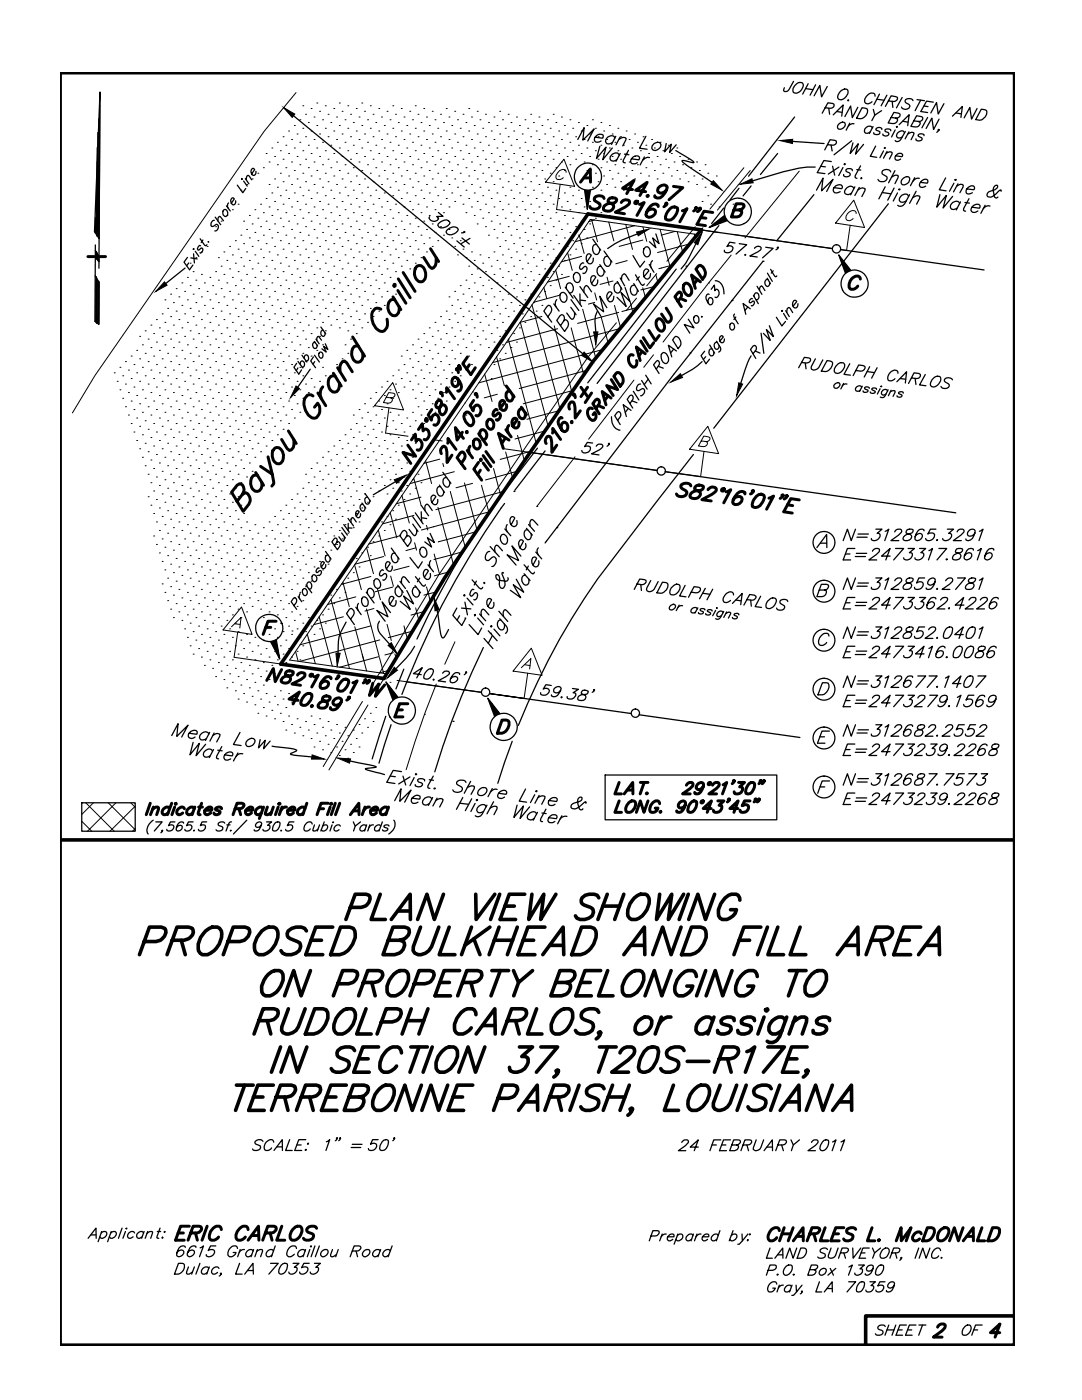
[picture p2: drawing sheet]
<svg xmlns="http://www.w3.org/2000/svg" width="216mm" height="279mm" viewBox="0 0 216 279" stroke-linecap="round" stroke-linejoin="round" font-family="sans-serif">
<!-- layer: CLR -->
<path d="M159.5 34.1l-10.9 13.4M141.4 56.5h.1M145.9 50.9l-4.5 5.6-9.1 11.8M126.5 75.8l-9.1 11.9M130.4 70.8l-1.9 2.5M114.7 91.2l-7.6 9.9M107.1 101.1h.1M58.3 125.9h.1M87.1 136.5l-2.2 5.6-3.9 11.5M90.8 128.1l-2.1 4.5M92.7 123.3h.1M84.7 142.6h.1" fill="none" stroke="#000" stroke-width=".2"/>
<!-- layer: ASPHALT -->
<g fill="none" stroke="#000" stroke-width=".25">
<path d="M147.5 37.6l-1.8 2.3M149.9 37.1l-1.6 2M155.2 30.6l-3.5 4.2M158.6 23.4l-9.2 11.8M134.9 53.7l-17.6 22.7M136.9 53.1h.1M139.9 45.9l2.6 .4M142.5 46.3l-23.4 30.2M142.5 46.3l23.5 3.3M143.4 45l-.9 1.3M144.4 41.5l-2.4 3.1M146.1 60l-11.6 14.6-25.5 33.4"/>
<path d="M146.1 60h.1M152.2 52.1h.1M152.2 52.1l-6.1 7.9M167.7 49.8l28.7 4.1M177.3 40.7l-34.9 44.8M137.7 70.4h.1M102.5 98.1h.1M105.8 90.3l25.3 3.6M107.2 89.4a168.9 168.9 0 0 0-24 38.1M108.8 90l-6.1 7.9M132.7 94.1l58 8.2M138.4 90.7l-19.1 24.8a141.8 141.8 0 0 0-15.9 29.3"/>
<path d="M100.7 100.5l-.7 .9M111.1 105.3h.1M80.6 133.5l-1.6 4M81.2 136.1l14.8 2.1M97.7 138.4l28.2 4M97.8 126.4h.1M77 142.9l-2.7 8.6M90.4 144h.1M102.2 147.9l-2.9 8.4M127.5 142.6l32.1 4.6"/>
</g>
<!-- layer: 3__3 -->
<g fill="none" stroke="#000" stroke-width=".2">
<path d="M48.1 38h.1M49.2 36.8h.1M50.3 35.7h.1M51.4 34.6h.1M52.5 33.5h.1M53.1 30.6h.1M53.1 39.6h.1M53.7 32.3h.1M53.7 36.8h.1M54.2 29.5h.1M54.2 38.5h.1M54.8 31.2h.1"/>
<path d="M54.8 35.7h.1M55.3 28.4h.1M55.3 32.9h.1M55.3 37.4h.1M55.9 30.1h.1M55.9 34.6h.1M55.9 39.1h.1M56.5 27.3h.1M56.5 31.8h.1M56.5 36.3h.1M57 29h.1M57 33.5h.1"/>
<path d="M57 38h.1M57.6 26.1h.1M57.6 30.6h.1M57.6 35.1h.1M57.6 39.6h.1M58.2 27.8h.1M58.2 32.3h.1M58.2 36.8h.1M58.7 25h.1M58.7 29.5h.1M58.7 34h.1M58.7 38.5h.1"/>
<path d="M59.3 26.7h.1M59.3 31.2h.1M59.3 35.7h.1M59.8 23.9h.1M59.8 28.4h.1M59.8 32.9h.1M59.8 37.4h.1M60.4 21.1h.1M60.4 25.6h.1M60.4 30.1h.1M60.4 34.6h.1M60.4 39.1h.1"/>
<path d="M61 22.8h.1M61 27.3h.1M61 31.8h.1M61 36.3h.1M61.5 24.5h.1M61.5 29h.1M61.5 33.5h.1M61.5 38h.1M62.1 21.7h.1M62.1 26.1h.1M62.1 30.6h.1M62.1 35.1h.1"/>
<path d="M62.1 39.6h.1M62.7 23.4h.1M62.7 27.8h.1M62.7 32.3h.1M62.7 36.8h.1M63.2 20.6h.1M63.2 25h.1M63.2 29.5h.1M63.2 34h.1M63.2 38.5h.1M63.8 22.2h.1M63.8 26.7h.1"/>
<path d="M63.8 31.2h.1M63.8 35.7h.1M64.4 23.9h.1M64.4 28.4h.1M64.4 32.9h.1M64.4 37.4h.1M64.9 21.1h.1M64.9 25.6h.1M64.9 30.1h.1M64.9 34.6h.1M64.9 39.1h.1M65.5 22.8h.1"/>
<path d="M65.5 27.3h.1M65.5 31.8h.1M65.5 36.3h.1M66 24.5h.1M66 29h.1M66 33.5h.1M66 38h.1M66.6 21.7h.1M66.6 26.1h.1M66.6 30.6h.1M66.6 35.1h.1M66.6 39.6h.1"/>
<path d="M67.2 23.4h.1M67.2 27.8h.1M67.2 32.3h.1M67.2 36.8h.1M67.7 20.6h.1M67.7 25h.1M67.7 29.5h.1M67.7 34h.1M67.7 38.5h.1M68.3 22.2h.1M68.3 26.7h.1M68.3 31.2h.1"/>
<path d="M68.3 35.7h.1M68.8 23.9h.1M68.8 28.4h.1M68.8 32.9h.1M68.8 37.4h.1M69.4 21.1h.1M69.4 25.6h.1M69.4 30.1h.1M69.4 34.6h.1M69.4 39.1h.1M69.9 22.8h.1M69.9 27.3h.1"/>
<path d="M69.9 31.8h.1M69.9 36.3h.1M70.5 24.5h.1M70.5 29h.1M70.5 33.5h.1M70.5 38h.1M71.1 21.7h.1M71.1 26.1h.1M71.1 30.6h.1M71.1 35.1h.1M71.1 39.6h.1M71.6 23.4h.1"/>
<path d="M71.6 27.8h.1M71.6 32.3h.1M71.6 36.8h.1M72.2 20.6h.1M72.2 25h.1M72.2 29.5h.1M72.2 34h.1M72.2 38.5h.1M72.7 22.2h.1M72.7 26.7h.1M72.7 31.2h.1M72.7 35.7h.1"/>
<path d="M73.3 23.9h.1M73.3 28.4h.1M73.3 32.9h.1M73.3 37.4h.1M73.9 21.1h.1M73.9 25.6h.1M73.9 30.1h.1M73.9 34.6h.1M73.9 39.1h.1M74.4 22.8h.1M74.4 27.3h.1M74.4 31.8h.1"/>
<path d="M74.4 36.3h.1M75 24.5h.1M75 29h.1M75 33.5h.1M75 38h.1M75.6 21.7h.1M75.6 26.1h.1M75.6 30.6h.1M75.6 35.1h.1M75.6 39.6h.1M76.1 23.4h.1M76.1 27.8h.1"/>
<path d="M76.1 32.3h.1M76.1 36.8h.1M76.7 25h.1M76.7 29.5h.1M76.7 34h.1M76.7 38.5h.1M77.2 22.2h.1M77.2 26.7h.1M77.2 31.2h.1M77.2 35.7h.1M77.8 23.9h.1M77.8 28.4h.1"/>
<path d="M77.8 32.9h.1M77.8 37.4h.1M78.4 21.1h.1M78.4 25.6h.1M78.4 30.1h.1M78.4 34.6h.1M78.4 39.1h.1M78.9 22.8h.1M78.9 27.3h.1M78.9 31.8h.1M78.9 36.3h.1M79.5 24.5h.1"/>
<path d="M79.5 29h.1M79.5 33.5h.1M79.5 38h.1M80.1 21.7h.1M80.1 26.1h.1M80.1 30.6h.1M80.1 35.1h.1M80.1 39.6h.1M80.6 23.4h.1M80.6 27.8h.1M80.6 32.3h.1M80.6 36.8h.1"/>
<path d="M81.2 25h.1M81.2 29.5h.1M81.2 34h.1M81.2 38.5h.1M81.8 22.2h.1M81.8 26.7h.1M81.8 31.2h.1M81.8 35.7h.1M82.3 23.9h.1M82.3 28.4h.1M82.3 32.9h.1M82.3 37.4h.1"/>
<path d="M82.9 21.1h.1M82.9 25.6h.1M82.9 30.1h.1M82.9 34.6h.1M82.9 39.1h.1M83.4 22.8h.1M83.4 27.3h.1M83.4 31.8h.1M83.4 36.3h.1M84 24.5h.1M84 29h.1M84 33.5h.1"/>
<path d="M84 38h.1M84.6 21.7h.1M84.6 26.1h.1M84.6 30.6h.1M84.6 35.1h.1M84.6 39.6h.1M85.1 23.4h.1M85.1 27.8h.1M85.1 32.3h.1M85.1 36.8h.1M85.7 25h.1M85.7 29.5h.1"/>
<path d="M85.7 34h.1M85.7 38.5h.1M86.2 22.2h.1M86.2 26.7h.1M86.2 31.2h.1M86.2 35.7h.1M86.8 23.9h.1M86.8 28.4h.1M86.8 32.9h.1M86.8 37.4h.1M87.3 25.6h.1M87.3 30.1h.1"/>
<path d="M87.3 34.6h.1M87.3 39.1h.1M87.9 22.8h.1M87.9 27.3h.1M87.9 31.8h.1M87.9 36.3h.1M88.5 24.5h.1M88.5 29h.1M88.5 33.5h.1M88.5 38h.1M89 21.7h.1M89 26.1h.1"/>
<path d="M89 30.6h.1M89 35.1h.1M89 39.6h.1M89.6 23.4h.1M89.6 27.8h.1M89.6 32.3h.1M89.6 36.8h.1M90.1 25h.1M90.1 29.5h.1M90.1 34h.1M90.1 38.5h.1M90.7 22.2h.1"/>
<path d="M90.7 26.7h.1M90.7 31.2h.1M90.7 35.7h.1M91.3 23.9h.1M91.3 28.4h.1M91.3 32.9h.1M91.3 37.4h.1M91.8 25.6h.1M91.8 30.1h.1M91.8 34.6h.1M91.8 39.1h.1M92.4 22.8h.1"/>
<path d="M92.4 27.3h.1M92.4 31.8h.1M92.4 36.3h.1M93 24.5h.1M93 29h.1M93 33.5h.1M93 38h.1M93.5 21.7h.1M93.5 26.1h.1M93.5 30.6h.1M93.5 35.1h.1M93.5 39.6h.1"/>
<path d="M94.1 23.4h.1M94.1 27.8h.1M94.1 32.3h.1M94.1 36.8h.1M94.6 25h.1M94.6 29.5h.1M94.6 34h.1M94.6 38.5h.1M95.2 22.2h.1M95.2 26.7h.1M95.2 31.2h.1M95.2 35.7h.1"/>
<path d="M95.8 23.9h.1M95.8 28.4h.1M95.8 32.9h.1M95.8 37.4h.1M96.3 25.6h.1M96.3 30.1h.1M96.3 34.6h.1M96.3 39.1h.1M96.9 22.8h.1M96.9 27.3h.1M96.9 31.8h.1M96.9 36.3h.1"/>
<path d="M97.5 24.5h.1M97.5 29h.1M97.5 33.5h.1M97.5 38h.1M98 26.1h.1M98 30.6h.1M98 35.1h.1M98 39.6h.1M98.6 23.4h.1M98.6 27.8h.1M98.6 32.3h.1M98.6 36.8h.1"/>
<path d="M99.2 25h.1M99.2 29.5h.1M99.2 34h.1M99.2 38.5h.1M99.7 22.2h.1M99.7 26.7h.1M99.7 31.2h.1M99.7 35.7h.1M100.3 23.9h.1M100.3 28.4h.1M100.3 32.9h.1M100.3 37.4h.1"/>
<path d="M100.8 25.6h.1M100.8 30.1h.1M100.8 34.6h.1M100.8 39.1h.1M101.4 22.8h.1M101.4 27.3h.1M101.4 31.8h.1M101.4 36.3h.1M102 24.5h.1M102 29h.1M102 33.5h.1M102 38h.1"/>
<path d="M102.5 26.1h.1M102.5 30.6h.1M102.5 35.1h.1M102.5 39.6h.1M103.1 23.4h.1M103.1 27.8h.1M103.1 32.3h.1M103.1 36.8h.1M103.6 25h.1M103.6 29.5h.1M103.6 34h.1M103.6 38.5h.1"/>
<path d="M104.2 26.7h.1M104.2 31.2h.1M104.2 35.7h.1M104.7 23.9h.1M104.7 28.4h.1M104.7 32.9h.1M104.7 37.4h.1M105.3 25.6h.1M105.3 30.1h.1M105.3 34.6h.1M105.3 39.1h.1M105.9 22.8h.1"/>
<path d="M105.9 27.3h.1M105.9 31.8h.1M105.9 36.3h.1M106.4 24.5h.1M106.4 29h.1M106.4 33.5h.1M106.4 38h.1M107 26.1h.1M107 30.6h.1M107 35.1h.1M107 39.6h.1M107.5 23.4h.1"/>
<path d="M107.5 27.8h.1M107.5 32.3h.1M107.5 36.8h.1M108.1 25h.1M108.1 29.5h.1M108.1 34h.1M108.1 38.5h.1M108.7 26.7h.1M108.7 31.2h.1M108.7 35.7h.1M109.2 23.9h.1M109.2 28.4h.1"/>
<path d="M109.2 32.9h.1M109.2 37.4h.1M109.8 25.6h.1M109.8 30.1h.1M109.8 34.6h.1M109.8 39.1h.1M110.4 22.8h.1M110.4 27.3h.1M110.4 31.8h.1M110.4 36.3h.1M110.9 24.5h.1M110.9 29h.1"/>
<path d="M110.9 33.5h.1M110.9 38h.1M111.5 26.1h.1M111.5 30.6h.1M111.5 35.1h.1M111.5 39.6h.1M112 23.4h.1M112 27.8h.1M112 32.3h.1M112 36.8h.1M112.6 25h.1M112.6 29.5h.1"/>
<path d="M112.6 34h.1M112.6 38.5h.1M113.2 26.7h.1M113.2 31.2h.1M113.7 23.9h.1M113.7 28.4h.1M113.7 32.9h.1M113.7 37.4h.1M114.3 25.6h.1M114.3 30.1h.1M114.3 39.1h.1M114.9 27.3h.1"/>
<path d="M114.9 31.8h.1M115.4 24.5h.1M115.4 29h.1M115.4 38h.1M116 26.1h.1M116 30.6h.1M116 39.6h.1M116.6 27.8h.1M116.6 32.3h.1M117.1 25h.1M117.1 29.5h.1M117.1 34h.1"/>
<path d="M117.1 38.5h.1M117.7 26.7h.1M117.7 31.2h.1M117.7 35.7h.1M118.2 23.9h.1M118.2 28.4h.1M118.2 32.9h.1M118.2 37.4h.1M118.8 25.6h.1M118.8 30.1h.1M118.8 34.6h.1M118.8 39.1h.1"/>
<path d="M119.4 27.3h.1M119.4 31.8h.1M119.4 36.3h.1M119.9 24.5h.1M119.9 29h.1M119.9 33.5h.1M119.9 38h.1M120.5 26.1h.1M120.5 30.6h.1M120.5 35.1h.1M120.5 39.6h.1M121 27.8h.1"/>
<path d="M121 32.3h.1M121 36.8h.1M121.6 25h.1M121.6 29.5h.1M121.6 34h.1M122.1 26.7h.1M122.1 31.2h.1M122.1 35.7h.1M122.7 28.4h.1M122.7 32.9h.1M122.7 37.4h.1M123.3 25.6h.1"/>
<path d="M123.3 30.1h.1M123.3 34.6h.1M123.8 27.3h.1M123.8 31.8h.1M123.8 36.3h.1M124.4 29h.1M124.4 33.5h.1M124.4 38h.1M124.9 26.1h.1M124.9 30.6h.1M124.9 35.1h.1M125.5 27.8h.1"/>
<path d="M125.5 32.3h.1M125.5 36.8h.1M126.1 29.5h.1M126.1 34h.1M126.6 26.7h.1M126.6 31.2h.1M126.6 35.7h.1M127.2 28.4h.1M127.2 32.9h.1M127.8 30.1h.1M127.8 34.6h.1M128.3 27.3h.1"/>
<path d="M128.3 31.8h.1M128.9 29h.1M128.9 33.5h.1M129.4 30.6h.1M129.4 35.1h.1M130 27.8h.1M130 32.3h.1M130.6 29.5h.1M130.6 34h.1M131.1 31.2h.1M131.1 35.7h.1M131.7 28.4h.1"/>
<path d="M131.7 32.9h.1M132.3 30.1h.1M132.3 34.6h.1M132.8 31.8h.1M133.4 29h.1M133.4 33.5h.1M134 30.6h.1M134 35.1h.1M134.5 32.3h.1M135.1 29.5h.1M135.1 34h.1M135.6 31.2h.1"/>
<path d="M135.6 35.7h.1M136.2 32.9h.1M136.8 34.6h.1M137.3 31.8h.1M137.3 36.3h.1M137.9 33.5h.1M138.4 35.1h.1M139 32.3h.1M139 36.8h.1M139.5 34h.1M140.1 35.7h.1M140.7 32.9h.1"/>
<path d="M140.7 37.4h.1M141.2 34.6h.1M141.2 39.1h.1M141.8 36.3h.1M142.9 35.1h.1M147.4 39.6h.1M32.9 59.8h.1M34.1 58.7h.1M35.2 57.6h.1M35.7 59.3h.1M36.3 56.5h.1M36.8 58.2h.1"/>
<path d="M37.4 55.4h.1M37.4 59.8h.1M37.9 52.5h.1M37.9 57h.1M38.5 54.2h.1M38.5 58.7h.1M39.1 51.4h.1M39.1 55.9h.1M39.6 57.6h.1M40.2 50.3h.1M40.2 54.8h.1M40.2 59.3h.1"/>
<path d="M40.8 56.5h.1M41.3 49.2h.1M41.3 58.2h.1M41.9 55.4h.1M41.9 59.8h.1M42.4 57h.1M43 45.2h.1M43 54.2h.1M43 58.7h.1M43.6 51.4h.1M43.6 55.9h.1M44.1 44.1h.1"/>
<path d="M44.1 53.1h.1M44.1 57.6h.1M44.7 50.3h.1M44.7 54.8h.1M44.7 59.3h.1M45.3 43h.1M45.3 52h.1M45.3 56.5h.1M45.8 49.2h.1M45.8 53.7h.1M45.8 58.2h.1M46.4 41.9h.1"/>
<path d="M46.4 50.9h.1M46.4 55.4h.1M46.4 59.8h.1M47 48h.1M47 52.5h.1M47 57h.1M47.5 40.8h.1M47.5 49.7h.1M47.5 54.2h.1M47.5 58.7h.1M48.1 46.9h.1M48.1 51.4h.1"/>
<path d="M48.1 55.9h.1M48.6 44.1h.1M48.6 48.6h.1M48.6 53.1h.1M48.6 57.6h.1M49.2 45.8h.1M49.2 50.3h.1M49.2 54.8h.1M49.2 59.3h.1M49.8 43h.1M49.8 47.5h.1M49.8 52h.1"/>
<path d="M49.8 56.5h.1M50.3 44.7h.1M50.3 49.2h.1M50.3 53.7h.1M50.3 58.2h.1M50.9 41.9h.1M50.9 46.4h.1M50.9 50.9h.1M50.9 55.4h.1M50.9 59.8h.1M51.4 43.5h.1M51.4 48h.1"/>
<path d="M51.4 52.5h.1M51.4 57h.1M52 40.8h.1M52 45.2h.1M52 49.7h.1M52 54.2h.1M52 58.7h.1M52.5 42.4h.1M52.5 46.9h.1M52.5 51.4h.1M52.5 55.9h.1M53.1 44.1h.1"/>
<path d="M53.1 48.6h.1M53.1 53.1h.1M53.1 57.6h.1M53.7 41.3h.1M53.7 45.8h.1M53.7 50.3h.1M53.7 54.8h.1M53.7 59.3h.1M54.2 43h.1M54.2 47.5h.1M54.2 52h.1M54.2 56.5h.1"/>
<path d="M54.8 40.2h.1M54.8 44.7h.1M54.8 49.2h.1M54.8 53.7h.1M54.8 58.2h.1M55.3 41.9h.1M55.3 46.4h.1M55.3 50.9h.1M55.3 55.4h.1M55.3 59.8h.1M55.9 43.5h.1M55.9 48h.1"/>
<path d="M55.9 52.5h.1M55.9 57h.1M56.5 40.8h.1M56.5 45.2h.1M56.5 49.7h.1M56.5 54.2h.1M56.5 58.7h.1M57 42.4h.1M57 46.9h.1M57 51.4h.1M57 55.9h.1M57.6 44.1h.1"/>
<path d="M57.6 48.6h.1M57.6 53.1h.1M57.6 57.6h.1M58.2 41.3h.1M58.2 45.8h.1M58.2 50.3h.1M58.2 54.8h.1M58.2 59.3h.1M58.7 43h.1M58.7 47.5h.1M58.7 52h.1M58.7 56.5h.1"/>
<path d="M59.3 40.2h.1M59.3 44.7h.1M59.3 49.2h.1M59.3 53.7h.1M59.3 58.2h.1M59.8 41.9h.1M59.8 46.4h.1M59.8 50.9h.1M59.8 55.4h.1M59.8 59.8h.1M60.4 43.5h.1M60.4 48h.1"/>
<path d="M60.4 52.5h.1M60.4 57h.1M61 40.8h.1M61 45.2h.1M61 49.7h.1M61 54.2h.1M61 58.7h.1M61.5 42.4h.1M61.5 46.9h.1M61.5 51.4h.1M61.5 55.9h.1M62.1 44.1h.1"/>
<path d="M62.1 48.6h.1M62.1 53.1h.1M62.1 57.6h.1M62.7 41.3h.1M62.7 45.8h.1M62.7 50.3h.1M62.7 54.8h.1M62.7 59.3h.1M63.2 43h.1M63.2 47.5h.1M63.2 52h.1M63.2 56.5h.1"/>
<path d="M63.8 40.2h.1M63.8 44.7h.1M63.8 49.2h.1M63.8 53.7h.1M63.8 58.2h.1M64.4 41.9h.1M64.4 46.4h.1M64.4 50.9h.1M64.4 55.4h.1M64.4 59.8h.1M64.9 43.5h.1M64.9 48h.1"/>
<path d="M64.9 52.5h.1M64.9 57h.1M65.5 40.8h.1M65.5 45.2h.1M65.5 49.7h.1M65.5 54.2h.1M65.5 58.7h.1M66 42.4h.1M66 46.9h.1M66 51.4h.1M66 55.9h.1M66.6 44.1h.1"/>
<path d="M66.6 48.6h.1M66.6 53.1h.1M66.6 57.6h.1M67.2 41.3h.1M67.2 45.8h.1M67.2 50.3h.1M67.2 54.8h.1M67.2 59.3h.1M67.7 43h.1M67.7 47.5h.1M67.7 52h.1M67.7 56.5h.1"/>
<path d="M68.3 40.2h.1M68.3 44.7h.1M68.3 49.2h.1M68.3 53.7h.1M68.3 58.2h.1M68.8 41.9h.1M68.8 46.4h.1M68.8 50.9h.1M68.8 55.4h.1M68.8 59.8h.1M69.4 43.5h.1M69.4 48h.1"/>
<path d="M69.4 52.5h.1M69.4 57h.1M69.9 40.8h.1M69.9 45.2h.1M69.9 49.7h.1M69.9 54.2h.1M69.9 58.7h.1M70.5 42.4h.1M70.5 46.9h.1M70.5 51.4h.1M70.5 55.9h.1M71.1 44.1h.1"/>
<path d="M71.1 48.6h.1M71.1 53.1h.1M71.1 57.6h.1M71.6 41.3h.1M71.6 45.8h.1M71.6 50.3h.1M71.6 54.8h.1M71.6 59.3h.1M72.2 43h.1M72.2 47.5h.1M72.2 52h.1M72.2 56.5h.1"/>
<path d="M72.7 40.2h.1M72.7 44.7h.1M72.7 49.2h.1M72.7 53.7h.1M72.7 58.2h.1M73.3 41.9h.1M73.3 46.4h.1M73.3 50.9h.1M73.3 55.4h.1M73.3 59.8h.1M73.9 43.5h.1M73.9 48h.1"/>
<path d="M73.9 52.5h.1M73.9 57h.1M74.4 40.8h.1M74.4 45.2h.1M74.4 49.7h.1M74.4 54.2h.1M74.4 58.7h.1M75 42.4h.1M75 46.9h.1M75 51.4h.1M75 55.9h.1M75.6 44.1h.1"/>
<path d="M75.6 48.6h.1M75.6 53.1h.1M75.6 57.6h.1M76.1 41.3h.1M76.1 45.8h.1M76.1 50.3h.1M76.1 54.8h.1M76.1 59.3h.1M76.7 43h.1M76.7 47.5h.1M76.7 52h.1M76.7 56.5h.1"/>
<path d="M77.2 40.2h.1M77.2 44.7h.1M77.2 49.2h.1M77.2 53.7h.1M77.2 58.2h.1M77.8 41.9h.1M77.8 46.4h.1M77.8 50.9h.1M77.8 55.4h.1M77.8 59.8h.1M78.4 43.5h.1M78.4 48h.1"/>
<path d="M78.4 52.5h.1M78.4 57h.1M78.9 40.8h.1M78.9 45.2h.1M78.9 49.7h.1M78.9 54.2h.1M78.9 58.7h.1M79.5 42.4h.1M79.5 46.9h.1M79.5 51.4h.1M79.5 55.9h.1M80.1 44.1h.1"/>
<path d="M80.1 48.6h.1M80.1 53.1h.1M80.6 41.3h.1M80.6 45.8h.1M80.6 50.3h.1M80.6 54.8h.1M81.2 43h.1M81.2 47.5h.1M81.2 52h.1M81.8 40.2h.1M81.8 44.7h.1M81.8 49.2h.1"/>
<path d="M81.8 53.7h.1M82.3 41.9h.1M82.3 46.4h.1M82.3 50.9h.1M82.9 43.5h.1M82.9 48h.1M82.9 52.5h.1M83.4 40.8h.1M83.4 45.2h.1M83.4 49.7h.1M84 42.4h.1M84 46.9h.1"/>
<path d="M84 51.4h.1M84.6 44.1h.1M84.6 48.6h.1M85.1 41.3h.1M85.1 45.8h.1M85.1 50.3h.1M85.7 43h.1M85.7 47.5h.1M86.2 40.2h.1M86.2 44.7h.1M86.2 49.2h.1M86.8 41.9h.1"/>
<path d="M86.8 46.4h.1M87.3 43.5h.1M87.3 48h.1M87.9 40.8h.1M87.9 45.2h.1M88.5 42.4h.1M88.5 46.9h.1M89.6 41.3h.1M89.6 45.8h.1M89.6 59.3h.1M90.1 47.5h.1M90.7 40.2h.1"/>
<path d="M90.7 49.2h.1M90.7 58.2h.1M91.3 50.9h.1M91.3 59.8h.1M91.8 48h.1M91.8 57h.1M92.4 40.8h.1M92.4 49.7h.1M92.4 58.7h.1M93 42.4h.1M93 51.4h.1M93 55.9h.1"/>
<path d="M93.5 53.1h.1M93.5 57.6h.1M94.1 41.3h.1M94.1 50.3h.1M94.1 54.8h.1M94.1 59.3h.1M94.6 43h.1M94.6 52h.1M94.6 56.5h.1M95.2 40.2h.1M95.2 44.7h.1M95.2 53.7h.1"/>
<path d="M95.2 58.2h.1M95.8 41.9h.1M95.8 50.9h.1M95.8 55.4h.1M95.8 59.8h.1M96.3 43.5h.1M96.3 52.5h.1M96.3 57h.1M96.9 40.8h.1M96.9 45.2h.1M96.9 54.2h.1M96.9 58.7h.1"/>
<path d="M97.5 42.4h.1M97.5 46.9h.1M97.5 51.4h.1M97.5 55.9h.1M98 44.1h.1M98 53.1h.1M98 57.6h.1M98.6 41.3h.1M98.6 45.8h.1M98.6 50.3h.1M98.6 54.8h.1M98.6 59.3h.1"/>
<path d="M99.2 43h.1M99.2 47.5h.1M99.2 52h.1M99.2 56.5h.1M99.7 40.2h.1M99.7 44.7h.1M99.7 49.2h.1M99.7 53.7h.1M99.7 58.2h.1M100.3 41.9h.1M100.3 46.4h.1M100.3 50.9h.1"/>
<path d="M100.3 55.4h.1M100.3 59.8h.1M100.8 43.5h.1M100.8 48h.1M100.8 52.5h.1M100.8 57h.1M101.4 40.8h.1M101.4 45.2h.1M101.4 49.7h.1M101.4 54.2h.1M101.4 58.7h.1M102 42.4h.1"/>
<path d="M102 46.9h.1M102 51.4h.1M102 55.9h.1M102.5 44.1h.1M102.5 48.6h.1M102.5 53.1h.1M102.5 57.6h.1M103.1 41.3h.1M103.1 45.8h.1M103.1 50.3h.1M103.1 54.8h.1M103.1 59.3h.1"/>
<path d="M103.6 43h.1M103.6 47.5h.1M103.6 52h.1M103.6 56.5h.1M104.2 40.2h.1M104.2 44.7h.1M104.2 49.2h.1M104.2 53.7h.1M104.2 58.2h.1M104.7 41.9h.1M104.7 46.4h.1M104.7 50.9h.1"/>
<path d="M104.7 55.4h.1M104.7 59.8h.1M105.3 43.5h.1M105.3 48h.1M105.3 52.5h.1M105.3 57h.1M105.9 40.8h.1M105.9 45.2h.1M105.9 49.7h.1M105.9 54.2h.1M105.9 58.7h.1M106.4 42.4h.1"/>
<path d="M106.4 46.9h.1M106.4 51.4h.1M106.4 55.9h.1M107 44.1h.1M107 48.6h.1M107 53.1h.1M107 57.6h.1M107.5 41.3h.1M107.5 45.8h.1M107.5 50.3h.1M107.5 54.8h.1M107.5 59.3h.1"/>
<path d="M108.1 43h.1M108.1 47.5h.1M108.1 52h.1M108.1 56.5h.1M108.5 57.3l.6 2.3M108.7 40.2h.1M108.7 44.7h.1M108.7 49.2h.1M108.7 53.7h.1M108.7 58.2h.1M109.2 41.9h.1M109.2 46.4h.1"/>
<path d="M109.2 50.9h.1M109.2 55.4h.1M109.8 43.5h.1M109.8 48h.1M109.8 52.5h.1M109.8 57h.1M110.4 40.8h.1M110.4 45.2h.1M110.4 49.7h.1M110.4 54.2h.1M110.9 53.9l1 3.7M110.9 42.4h.1"/>
<path d="M110.9 46.9h.1M110.9 51.4h.1M110.9 55.9h.1M111.5 44.1h.1M111.5 48.6h.1M111.5 53.1h.1M111.9 58.9l-5.4 1.4M112 41.3h.1M112 45.8h.1M112 50.3h.1M112 54.8h.1M112.6 43h.1"/>
<path d="M112.6 47.5h.1M112.6 52h.1M113.2 40.2h.1M113.2 44.7h.1M113.2 49.2h.1M113.3 50.4l.9 3.6M113.6 55.1l-4.3 1.2M113.7 41.9h.1M113.7 46.4h.1M113.7 50.9h.1M114.3 43.5h.1M114.3 48h.1"/>
<path d="M114.9 40.8h.1M114.9 45.2h.1M114.9 49.7h.1M115.4 42.4h.1M115.4 46.9h.1M115.6 47l1 3.6M116 44.1h.1M116 48.6h.1M116 51.2l-4 1.1M116.6 41.3h.1M116.6 45.8h.1M117.1 43h.1"/>
<path d="M117.1 47.5h.1M117.7 40.2h.1M117.7 44.7h.1M118 43.8l1.2 4.4M118.2 41.9h.1M118.7 58.4l.4 1.5M118.7 43.9l-1.2 .3M118.8 43.5h.1M119.4 40.8h.1M119.9 42.4h.1M121.1 55.3l.5 1.7M121.5 44.3l1 3.8"/>
<path d="M121.6 43h.1M122.3 56.1l-2.6 .7M124.9 44.8l1.3 5M125.2 52l-2.3 .6M126.7 45l-12 3.2M128.2 57.4l.6 2M128.3 45.3l.7 2.9M128.3 47.9l-4.8 1.3M129.4 44.1h.1M130.7 57.1l-2.8 .8M130.9 54.8l.4 1.6M131.7 45.7l2 7.7"/>
<path d="M134.2 52.9l-2.7 .7M134.7 46.2l-2.8 .7M135.1 46.3l1.1 4.1M137.6 48.7l-6.4 1.7M138.5 46.7l.2 .7M140.1 40.2h.1M141.8 40.8h.1M143.5 41.3h.1M146.3 40.8h.1M22.8 74.4h.1M23.4 76.1h.1M23.9 73.3h.1"/>
<path d="M23.9 77.8h.1M24.5 75h.1M24.5 79.5h.1M25 72.2h.1M25 76.7h.1M25.6 73.9h.1M25.6 78.3h.1M26.2 71.1h.1M26.2 75.6h.1M26.7 72.8h.1M26.7 77.2h.1M27.3 69.9h.1"/>
<path d="M27.3 74.4h.1M27.3 78.9h.1M27.9 67.1h.1M27.9 71.6h.1M27.9 76.1h.1M28.4 68.8h.1M28.4 73.3h.1M28.4 77.8h.1M29 66h.1M29 70.5h.1M29 75h.1M29 79.5h.1"/>
<path d="M29.6 67.7h.1M29.6 72.2h.1M29.6 76.7h.1M30.1 64.9h.1M30.1 69.4h.1M30.1 73.9h.1M30.1 78.3h.1M30.7 66.6h.1M30.7 71.1h.1M30.7 75.6h.1M31.2 63.8h.1M31.2 68.3h.1"/>
<path d="M31.2 72.8h.1M31.2 77.2h.1M31.8 65.4h.1M31.8 69.9h.1M31.8 74.4h.1M31.8 78.9h.1M32.4 62.6h.1M32.4 67.1h.1M32.4 71.6h.1M32.4 76.1h.1M32.9 64.3h.1M32.9 68.8h.1"/>
<path d="M32.9 73.3h.1M32.9 77.8h.1M33.5 61.5h.1M33.5 66h.1M33.5 70.5h.1M33.5 75h.1M33.5 79.5h.1M34.1 63.2h.1M34.1 67.7h.1M34.1 72.2h.1M34.1 76.7h.1M34.6 60.4h.1"/>
<path d="M34.6 64.9h.1M34.6 69.4h.1M34.6 73.9h.1M34.6 78.3h.1M35.2 62.1h.1M35.2 66.6h.1M35.2 71.1h.1M35.2 75.6h.1M35.7 63.8h.1M35.7 68.3h.1M35.7 72.8h.1M35.7 77.2h.1"/>
<path d="M36.3 60.9h.1M36.3 65.4h.1M36.3 69.9h.1M36.3 74.4h.1M36.3 78.9h.1M36.8 62.6h.1M36.8 67.1h.1M36.8 71.6h.1M36.8 76.1h.1M37.4 64.3h.1M37.4 68.8h.1M37.4 73.3h.1"/>
<path d="M37.4 77.8h.1M37.9 61.5h.1M37.9 66h.1M37.9 70.5h.1M37.9 75h.1M37.9 79.5h.1M38.5 63.2h.1M38.5 67.7h.1M38.5 72.2h.1M38.5 76.7h.1M39.1 60.4h.1M39.1 64.9h.1"/>
<path d="M39.1 69.4h.1M39.1 73.9h.1M39.1 78.3h.1M39.6 62.1h.1M39.6 66.6h.1M39.6 71.1h.1M39.6 75.6h.1M40.2 63.8h.1M40.2 68.3h.1M40.2 72.8h.1M40.2 77.2h.1M40.8 60.9h.1"/>
<path d="M40.8 65.4h.1M40.8 69.9h.1M40.8 74.4h.1M40.8 78.9h.1M41.3 62.6h.1M41.3 67.1h.1M41.3 71.6h.1M41.3 76.1h.1M41.9 64.3h.1M41.9 68.8h.1M41.9 73.3h.1M41.9 77.8h.1"/>
<path d="M42.4 61.5h.1M42.4 66h.1M42.4 70.5h.1M42.4 75h.1M42.4 79.5h.1M43 63.2h.1M43 67.7h.1M43 72.2h.1M43 76.7h.1M43.6 60.4h.1M43.6 64.9h.1M43.6 69.4h.1"/>
<path d="M43.6 73.9h.1M43.6 78.3h.1M44.1 62.1h.1M44.1 66.6h.1M44.1 71.1h.1M44.1 75.6h.1M44.7 63.8h.1M44.7 68.3h.1M44.7 72.8h.1M44.7 77.2h.1M45.3 60.9h.1M45.3 65.4h.1"/>
<path d="M45.3 69.9h.1M45.3 74.4h.1M45.3 78.9h.1M45.8 62.6h.1M45.8 67.1h.1M45.8 71.6h.1M45.8 76.1h.1M46.4 64.3h.1M46.4 68.8h.1M46.4 73.3h.1M46.4 77.8h.1M47 61.5h.1"/>
<path d="M47 66h.1M47 70.5h.1M47 75h.1M47 79.5h.1M47.5 63.2h.1M47.5 67.7h.1M47.5 72.2h.1M47.5 76.7h.1M48.1 60.4h.1M48.1 64.9h.1M48.1 69.4h.1M48.1 73.9h.1"/>
<path d="M48.1 78.3h.1M48.6 62.1h.1M48.6 66.6h.1M48.6 71.1h.1M48.6 75.6h.1M49.2 63.8h.1M49.2 68.3h.1M49.2 72.8h.1M49.2 77.2h.1M49.8 60.9h.1M49.8 65.4h.1M49.8 69.9h.1"/>
<path d="M49.8 74.4h.1M49.8 78.9h.1M50.3 62.6h.1M50.3 67.1h.1M50.3 71.6h.1M50.3 76.1h.1M50.9 64.3h.1M50.9 68.8h.1M50.9 73.3h.1M50.9 77.8h.1M51.4 61.5h.1M51.4 66h.1"/>
<path d="M51.4 70.5h.1M51.4 75h.1M51.4 79.5h.1M52 63.2h.1M52 67.7h.1M52 72.2h.1M52 76.7h.1M52.5 60.4h.1M52.5 64.9h.1M52.5 69.4h.1M52.5 73.9h.1M52.5 78.3h.1"/>
<path d="M53.1 62.1h.1M53.1 66.6h.1M53.1 71.1h.1M53.1 75.6h.1M53.7 63.8h.1M53.7 68.3h.1M53.7 72.8h.1M53.7 77.2h.1M54.2 60.9h.1M54.2 65.4h.1M54.2 69.9h.1M54.2 74.4h.1"/>
<path d="M54.2 78.9h.1M54.8 62.6h.1M54.8 67.1h.1M54.8 71.6h.1M54.8 76.1h.1M55.3 64.3h.1M55.3 68.8h.1M55.3 73.3h.1M55.3 77.8h.1M55.9 61.5h.1M55.9 66h.1M55.9 70.5h.1"/>
<path d="M55.9 75h.1M55.9 79.5h.1M56.5 63.2h.1M56.5 67.7h.1M56.5 72.2h.1M56.5 76.7h.1M57 60.4h.1M57 64.9h.1M57 69.4h.1M57 73.9h.1M57 78.3h.1M57.6 62.1h.1"/>
<path d="M57.6 66.6h.1M57.6 71.1h.1M57.6 75.6h.1M58.2 63.8h.1M58.2 68.3h.1M58.2 72.8h.1M58.2 77.2h.1M58.7 60.9h.1M58.7 65.4h.1M58.7 69.9h.1M58.7 74.4h.1M58.7 78.9h.1"/>
<path d="M59.3 62.6h.1M59.3 67.1h.1M59.3 71.6h.1M59.3 76.1h.1M59.8 64.3h.1M59.8 68.8h.1M59.8 73.3h.1M59.8 77.8h.1M60.4 61.5h.1M60.4 66h.1M60.4 70.5h.1M60.4 75h.1"/>
<path d="M60.4 79.5h.1M61 63.2h.1M61 67.7h.1M61 72.2h.1M61 76.7h.1M61.5 60.4h.1M61.5 64.9h.1M61.5 69.4h.1M61.5 78.3h.1M62.1 62.1h.1M62.1 66.6h.1M62.1 71.1h.1"/>
<path d="M62.1 75.6h.1M62.7 63.8h.1M62.7 68.3h.1M62.7 77.2h.1M63.2 60.9h.1M63.2 65.4h.1M63.2 69.9h.1M63.8 62.6h.1M63.8 67.1h.1M63.8 76.1h.1M64.4 64.3h.1M64.4 68.8h.1"/>
<path d="M64.4 73.3h.1M64.9 61.5h.1M64.9 66h.1M64.9 75h.1M65.5 63.2h.1M66 60.4h.1M66 64.9h.1M66.6 62.1h.1M67.2 63.8h.1M67.2 72.8h.1M67.7 60.9h.1M67.7 65.4h.1"/>
<path d="M68.3 62.6h.1M68.3 71.6h.1M68.8 64.3h.1M68.8 68.8h.1M69.4 61.5h.1M69.4 66h.1M69.4 70.5h.1M69.9 63.2h.1M69.9 67.7h.1M70.5 60.4h.1M70.5 64.9h.1M71.1 62.1h.1"/>
<path d="M71.1 66.6h.1M71.6 63.8h.1M72.2 60.9h.1M72.2 65.4h.1M72.7 62.6h.1M73.3 64.3h.1M73.9 61.5h.1M73.9 79.5h.1M74.4 63.2h.1M75 60.4h.1M75 78.3h.1M75.6 62.1h.1"/>
<path d="M76.1 77.2h.1M76.7 60.9h.1M76.7 78.9h.1M77.2 76.1h.1M77.8 77.8h.1M78.4 75h.1M78.4 79.5h.1M78.9 76.7h.1M79.5 73.9h.1M79.5 78.3h.1M80.1 71.1h.1M80.1 75.6h.1"/>
<path d="M80.6 72.8h.1M80.6 77.2h.1M81.2 69.9h.1M81.2 74.4h.1M81.8 71.6h.1M81.8 76.1h.1M82.3 68.8h.1M82.3 73.3h.1M82.3 77.8h.1M82.9 70.5h.1M82.9 75h.1M82.9 79.5h.1"/>
<path d="M83.4 67.7h.1M83.4 72.2h.1M83.4 76.7h.1M84 69.4h.1M84 73.9h.1M84 78.3h.1M84.6 66.6h.1M84.6 71.1h.1M84.6 75.6h.1M85.1 68.3h.1M85.1 72.8h.1M85.1 77.2h.1"/>
<path d="M85.7 65.4h.1M85.7 69.9h.1M85.7 74.4h.1M85.7 78.9h.1M86.2 67.1h.1M86.2 71.6h.1M86.2 76.1h.1M86.8 64.3h.1M86.8 68.8h.1M86.8 73.3h.1M86.8 77.8h.1M87.3 66h.1"/>
<path d="M87.3 70.5h.1M87.3 75h.1M87.3 79.5h.1M87.9 63.2h.1M87.9 67.7h.1M87.9 72.2h.1M87.9 76.7h.1M88.5 64.9h.1M88.5 69.4h.1M88.5 73.9h.1M88.5 78.3h.1M89 62.1h.1"/>
<path d="M89 66.6h.1M89 71.1h.1M89 75.6h.1M89.6 63.8h.1M89.6 68.3h.1M89.6 72.8h.1M89.6 77.2h.1M90.1 60.9h.1M90.1 65.4h.1M90.1 69.9h.1M90.1 74.4h.1M90.7 62.6h.1"/>
<path d="M90.7 67.1h.1M90.7 71.6h.1M90.7 76.1h.1M91.3 64.3h.1M91.3 68.8h.1M91.3 73.3h.1M91.8 61.5h.1M91.8 66h.1M91.8 70.5h.1M91.8 75h.1M92.4 63.2h.1M92.4 67.7h.1"/>
<path d="M92.4 72.2h.1M93 60.4h.1M93 64.9h.1M93 69.4h.1M93 73.9h.1M93.5 62.1h.1M93.5 66.6h.1M93.5 71.1h.1M94.1 63.8h.1M94.1 68.3h.1M94.1 72.8h.1M94.4 78.1v.2"/>
<path d="M94.6 60.9h.1M94.6 65.4h.1M94.6 69.9h.1M95.2 62.6h.1M95.2 67.1h.1M95.8 64.3h.1M95.8 68.8h.1M96.3 61.5h.1M96.3 66h.1M96.7 74.7l1.5 5.4M96.9 63.2h.1M96.9 67.7h.1"/>
<path d="M97.5 60.4h.1M97.5 64.9h.1M97.5 69.4h.1M98 62.1h.1M98 66.6h.1M98 71.1h.1M98 75.6h.1M98.6 63.8h.1M98.6 68.3h.1M98.6 72.8h.1M99.1 71.2l1.5 5.8M99.2 60.9h.1"/>
<path d="M99.2 65.4h.1M99.2 69.9h.1M99.2 78.7l-2.6 .7M99.7 62.6h.1M99.7 67.1h.1M99.7 71.6h.1M100.3 64.3h.1M100.3 68.8h.1M100.8 61.5h.1M100.8 66h.1M100.8 70.5h.1M101.4 63.2h.1"/>
<path d="M101.4 67.7h.1M101.4 67.8l5.6 20.7M102 60.4h.1M102 64.9h.1M102 69.4h.1M102.5 62.1h.1M102.5 66.6h.1M103.1 63.8h.1M103.1 68.3h.1M103.6 60.9h.1M103.6 65.4h.1M103.8 64.3l5.6 20.8"/>
<path d="M104.2 62.6h.1M104.7 64.3h.1M105.3 61.5h.1M105.9 63.2h.1M106.1 60.8l5.6 20.8M106.4 60.4h.1M107 62.1h.1M108.1 60.9h.1M108.1 63.1l-4.3 1.2M110.6 65l3.5 13.2M111.3 65.6l-10.3 2.8M114 65.4l2.5 9.4"/>
<path d="M114.3 77.9l-9.9 2.7M116.3 61.7l2.6 9.8M117.1 73.9l-13.5 3.6M118.7 60.4l-1.3 .3M119.9 63.1l1.4 5.3M120.3 69.8l-24.7 6.6M122.6 60.9l1.2 4.5M123.5 62.3l-8.3 2.2M123.8 65.6l-25.5 6.8M125.7 60.3l.6 2.1M127.2 61.3l-3.1 .9M25 81.2h.1"/>
<path d="M25.6 82.8h.1M26.2 80h.1M26.2 84.5h.1M26.7 81.7h.1M26.7 86.2h.1M27.3 83.4h.1M27.3 87.9h.1M27.9 80.6h.1M27.9 85.1h.1M27.9 89.6h.1M28.4 82.3h.1M28.4 86.8h.1"/>
<path d="M28.4 91.3h.1M29 84h.1M29 88.5h.1M29 92.9h.1M29.6 81.2h.1M29.6 85.7h.1M29.6 90.2h.1M29.6 94.6h.1M29.6 99.1h.1M30.1 82.8h.1M30.1 87.3h.1M30.1 91.8h.1"/>
<path d="M30.1 96.3h.1M30.7 80h.1M30.7 84.5h.1M30.7 89h.1M30.7 93.5h.1M30.7 98h.1M31.2 81.7h.1M31.2 86.2h.1M31.2 90.7h.1M31.2 95.2h.1M31.2 99.7h.1M31.8 83.4h.1"/>
<path d="M31.8 87.9h.1M31.8 92.4h.1M31.8 96.9h.1M32.4 80.6h.1M32.4 85.1h.1M32.4 89.6h.1M32.4 94.1h.1M32.4 98.6h.1M32.9 82.3h.1M32.9 86.8h.1M32.9 91.3h.1M32.9 95.7h.1"/>
<path d="M33.5 84h.1M33.5 88.5h.1M33.5 92.9h.1M33.5 97.4h.1M34.1 81.2h.1M34.1 85.7h.1M34.1 90.2h.1M34.1 94.6h.1M34.1 99.1h.1M34.6 82.8h.1M34.6 87.3h.1M34.6 91.8h.1"/>
<path d="M34.6 96.3h.1M35.2 80h.1M35.2 84.5h.1M35.2 89h.1M35.2 93.5h.1M35.2 98h.1M35.7 81.7h.1M35.7 86.2h.1M35.7 90.7h.1M35.7 95.2h.1M35.7 99.7h.1M36.3 83.4h.1"/>
<path d="M36.3 87.9h.1M36.3 92.4h.1M36.3 96.9h.1M36.8 80.6h.1M36.8 85.1h.1M36.8 89.6h.1M36.8 94.1h.1M36.8 98.6h.1M37.4 82.3h.1M37.4 86.8h.1M37.4 91.3h.1M37.4 95.7h.1"/>
<path d="M37.9 84h.1M37.9 88.5h.1M37.9 92.9h.1M37.9 97.4h.1M38.5 81.2h.1M38.5 85.7h.1M38.5 90.2h.1M38.5 94.6h.1M38.5 99.1h.1M39.1 82.8h.1M39.1 87.3h.1M39.1 91.8h.1"/>
<path d="M39.1 96.3h.1M39.6 80h.1M39.6 84.5h.1M39.6 89h.1M39.6 93.5h.1M39.6 98h.1M40.2 81.7h.1M40.2 86.2h.1M40.2 90.7h.1M40.2 95.2h.1M40.2 99.7h.1M40.8 83.4h.1"/>
<path d="M40.8 87.9h.1M40.8 92.4h.1M40.8 96.9h.1M41.3 80.6h.1M41.3 85.1h.1M41.3 89.6h.1M41.3 94.1h.1M41.3 98.6h.1M41.9 82.3h.1M41.9 86.8h.1M41.9 91.3h.1M41.9 95.7h.1"/>
<path d="M42.4 84h.1M42.4 88.5h.1M42.4 92.9h.1M42.4 97.4h.1M43 81.2h.1M43 85.7h.1M43 90.2h.1M43 94.6h.1M43 99.1h.1M43.6 82.8h.1M43.6 87.3h.1M43.6 91.8h.1"/>
<path d="M43.6 96.3h.1M44.1 80h.1M44.1 84.5h.1M44.1 89h.1M44.1 93.5h.1M44.1 98h.1M44.7 81.7h.1M44.7 86.2h.1M44.7 90.7h.1M44.7 95.2h.1M44.7 99.7h.1M45.3 83.4h.1"/>
<path d="M45.3 87.9h.1M45.3 92.4h.1M45.3 96.9h.1M45.8 80.6h.1M45.8 85.1h.1M45.8 89.6h.1M45.8 94.1h.1M45.8 98.6h.1M46.4 82.3h.1M46.4 86.8h.1M46.4 91.3h.1M46.4 95.7h.1"/>
<path d="M47 84h.1M47 88.5h.1M47 92.9h.1M47 97.4h.1M47.5 81.2h.1M47.5 85.7h.1M47.5 90.2h.1M47.5 94.6h.1M47.5 99.1h.1M48.1 82.8h.1M48.1 87.3h.1M48.1 91.8h.1"/>
<path d="M48.1 96.3h.1M48.6 80h.1M48.6 84.5h.1M48.6 89h.1M48.6 93.5h.1M49.2 81.7h.1M49.2 86.2h.1M49.2 90.7h.1M49.2 95.2h.1M49.8 83.4h.1M49.8 87.9h.1M49.8 92.4h.1"/>
<path d="M50.3 80.6h.1M50.3 85.1h.1M50.3 89.6h.1M50.3 94.1h.1M50.9 82.3h.1M50.9 86.8h.1M50.9 91.3h.1M51.4 84h.1M51.4 88.5h.1M52 81.2h.1M52 85.7h.1M52 90.2h.1"/>
<path d="M52.5 82.8h.1M52.5 87.3h.1M53.1 80h.1M53.1 84.5h.1M53.1 89h.1M53.7 81.7h.1M53.7 86.2h.1M54.2 83.4h.1M54.2 87.9h.1M54.8 80.6h.1M54.8 85.1h.1M55.3 82.3h.1"/>
<path d="M55.3 86.8h.1M55.9 84h.1M56.5 81.2h.1M56.5 85.7h.1M57 82.8h.1M57.6 80h.1M57.6 84.5h.1M58.2 81.7h.1M58.2 99.7h.1M58.7 83.4h.1M59.3 80.6h.1M59.3 98.6h.1"/>
<path d="M59.8 82.3h.1M60.4 97.4h.1M61 94.6h.1M61 99.1h.1M61.5 96.3h.1M62.1 93.5h.1M62.1 98h.1M62.7 95.2h.1M62.7 99.7h.1M63.2 92.4h.1M63.2 96.9h.1M63.8 94.1h.1"/>
<path d="M63.8 98.6h.1M64.4 91.3h.1M64.4 95.7h.1M64.9 92.9h.1M64.9 97.4h.1M65.5 90.2h.1M65.5 94.6h.1M65.5 99.1h.1M66 91.8h.1M66 96.3h.1M66.6 89h.1M66.6 93.5h.1"/>
<path d="M66.6 98h.1M67.2 90.7h.1M67.2 95.2h.1M67.2 99.7h.1M67.7 87.9h.1M67.7 92.4h.1M67.7 96.9h.1M68.3 89.6h.1M68.3 94.1h.1M68.3 98.6h.1M68.8 86.8h.1M68.8 91.3h.1"/>
<path d="M68.8 95.7h.1M69.4 88.5h.1M69.4 92.9h.1M69.4 97.4h.1M69.9 85.7h.1M69.9 90.2h.1M69.9 94.6h.1M69.9 99.1h.1M70.5 82.8h.1M70.5 87.3h.1M70.5 91.8h.1M70.5 96.3h.1"/>
<path d="M71.1 84.5h.1M71.1 89h.1M71.1 93.5h.1M71.1 98h.1M71.6 81.7h.1M71.6 86.2h.1M71.6 90.7h.1M71.6 95.2h.1M71.6 99.7h.1M72.2 83.4h.1M72.2 87.9h.1M72.2 92.4h.1"/>
<path d="M72.2 96.9h.1M72.7 80.6h.1M72.7 85.1h.1M72.7 89.6h.1M72.7 94.1h.1M72.7 98.6h.1M73.3 82.3h.1M73.3 86.8h.1M73.3 91.3h.1M73.3 95.7h.1M73.9 84h.1M73.9 88.5h.1"/>
<path d="M73.9 92.9h.1M73.9 97.4h.1M74.4 81.2h.1M74.4 85.7h.1M74.4 90.2h.1M74.4 94.6h.1M74.4 99.1h.1M75 82.8h.1M75 87.3h.1M75 91.8h.1M75 96.3h.1M75.6 80h.1"/>
<path d="M75.6 84.5h.1M75.6 89h.1M75.6 93.5h.1M75.6 98h.1M76.1 81.7h.1M76.1 86.2h.1M76.1 90.7h.1M76.1 95.2h.1M76.7 83.4h.1M76.7 87.9h.1M76.7 92.4h.1M76.7 96.9h.1"/>
<path d="M77.2 80.6h.1M77.2 85.1h.1M77.2 89.6h.1M77.2 94.1h.1M77.2 98.6h.1M77.8 82.3h.1M77.8 86.8h.1M77.8 91.3h.1M77.8 95.7h.1M78.4 84h.1M78.4 88.5h.1M78.4 92.9h.1"/>
<path d="M78.4 97.4h.1M78.9 85.7h.1M78.9 90.2h.1M78.9 94.6h.1M78.9 99.1h.1M79.5 82.8h.1M79.5 87.3h.1M79.5 91.8h.1M79.5 96.3h.1M80.1 84.5h.1M80.1 89h.1M80.1 93.5h.1"/>
<path d="M80.1 98h.1M80.2 98.9l1.5 5.5M80.6 86.2h.1M80.6 90.7h.1M80.6 95.2h.1M80.6 99.7h.1M81.2 83.4h.1M81.2 87.9h.1M81.2 92.4h.1M81.2 96.9h.1M81.8 85.1h.1M81.8 89.6h.1"/>
<path d="M81.8 94.1h.1M81.8 98.6h.1M82.3 82.3h.1M82.3 86.8h.1M82.3 91.3h.1M82.3 95.7h.1M82.6 95.4l1.4 5.2M82.9 84h.1M82.9 88.5h.1M82.9 92.9h.1M82.9 97.4h.1M83.4 81.2h.1"/>
<path d="M83.4 85.7h.1M83.4 94.6h.1M84 82.8h.1M84 96.3h.1M84 99.2l-4.9 1.3M84.6 80h.1M84.6 84.5h.1M84.9 92l1.2 4.5M85.1 81.7h.1M85.7 83.4h.1M86.2 80.6h.1M86.8 82.3h.1"/>
<path d="M87.7 91.6l-3.1 .9M87.9 81.2h.1M87.9 90.2h.1M88.4 92.5l.1 .6M89 80h.1M89.8 98.1l3.1 11.1M90.6 94.1l-8.8 2.4M92.7 96.4l2.5 9.4M92.8 80.4h.1M93 82.8h.1M94.3 96.5l-3.3 .9M96.1 96.8l1.5 5.5"/>
<path d="M98.5 93.5l1.4 5.4M100.5 98.1l-13.5 3.6M100.9 90.2l1.4 5.2M103.2 94.1l-6.3 1.7M103.3 86.9l1.3 5M105.9 90l-6.1 1.7M108.7 86l-5.9 1.6M111.5 82l-6.4 1.7M30.1 100.8h.1M30.7 102.5h.1M30.7 107h.1M31.2 104.2h.1"/>
<path d="M31.2 108.7h.1M31.8 101.4h.1M31.8 105.9h.1M31.8 110.3h.1M32.4 103.1h.1M32.4 107.6h.1M32.4 112h.1M32.4 116.5h.1M32.9 100.2h.1M32.9 104.7h.1M32.9 109.2h.1M32.9 113.7h.1"/>
<path d="M32.9 118.2h.1M33.5 101.9h.1M33.5 106.4h.1M33.5 110.9h.1M33.5 115.4h.1M33.5 119.9h.1M34.1 103.6h.1M34.1 108.1h.1M34.1 112.6h.1M34.1 117.1h.1M34.6 100.8h.1M34.6 105.3h.1"/>
<path d="M34.6 109.8h.1M34.6 114.3h.1M34.6 118.8h.1M35.2 102.5h.1M35.2 107h.1M35.2 111.4h.1M35.2 116h.1M35.7 104.2h.1M35.7 108.7h.1M35.7 113.1h.1M35.7 117.6h.1M36.3 101.4h.1"/>
<path d="M36.3 105.9h.1M36.3 110.3h.1M36.3 114.8h.1M36.3 119.3h.1M36.8 103.1h.1M36.8 107.6h.1M36.8 112h.1M36.8 116.5h.1M37.4 100.2h.1M37.4 104.7h.1M37.4 109.2h.1M37.4 113.7h.1"/>
<path d="M37.4 118.2h.1M37.9 101.9h.1M37.9 106.4h.1M37.9 110.9h.1M37.9 115.4h.1M37.9 119.9h.1M38.5 103.6h.1M38.5 108.1h.1M38.5 112.6h.1M38.5 117.1h.1M39.1 100.8h.1M39.1 105.3h.1"/>
<path d="M39.1 109.8h.1M39.1 114.3h.1M39.1 118.8h.1M39.6 102.5h.1M39.6 107h.1M39.6 111.4h.1M39.6 116h.1M40.2 104.2h.1M40.2 108.7h.1M40.2 113.1h.1M40.2 117.6h.1M40.8 101.4h.1"/>
<path d="M40.8 105.9h.1M40.8 110.3h.1M40.8 114.8h.1M40.8 119.3h.1M41.3 103.1h.1M41.3 107.6h.1M41.3 112h.1M41.3 116.5h.1M41.9 100.2h.1M41.9 104.7h.1M41.9 109.2h.1M41.9 113.7h.1"/>
<path d="M41.9 118.2h.1M42.4 101.9h.1M42.4 106.4h.1M42.4 110.9h.1M42.4 115.4h.1M42.4 119.9h.1M43 103.6h.1M43 108.1h.1M43 112.6h.1M43 117.1h.1M43.6 100.8h.1M43.6 105.3h.1"/>
<path d="M43.6 109.8h.1M43.6 114.3h.1M43.6 118.8h.1M44.1 102.5h.1M44.1 107h.1M44.1 111.4h.1M44.1 116h.1M44.7 104.2h.1M44.7 108.7h.1M44.7 113.1h.1M44.7 117.6h.1M45.3 101.4h.1"/>
<path d="M45.3 105.9h.1M45.3 110.3h.1M45.3 114.8h.1M45.3 119.3h.1M45.8 103.1h.1M45.8 107.6h.1M45.8 112h.1M45.8 116.5h.1M46.4 100.2h.1M46.4 104.7h.1M46.4 109.2h.1M46.4 113.7h.1"/>
<path d="M46.4 118.2h.1M47 101.9h.1M47 106.4h.1M47 110.9h.1M47 115.4h.1M47 119.9h.1M47.5 103.6h.1M47.5 108.1h.1M47.5 112.6h.1M47.5 117.1h.1M48.1 100.8h.1M48.1 105.3h.1"/>
<path d="M48.1 109.8h.1M48.1 114.3h.1M48.1 118.8h.1M48.6 102.5h.1M48.6 107h.1M48.6 111.4h.1M48.6 116h.1M49.2 104.2h.1M49.2 108.7h.1M49.2 113.1h.1M49.2 117.6h.1M49.8 105.9h.1"/>
<path d="M49.8 110.3h.1M49.8 114.8h.1M49.8 119.3h.1M50.3 107.6h.1M50.3 112h.1M50.3 116.5h.1M50.9 104.7h.1M50.9 109.2h.1M50.9 113.7h.1M50.9 118.2h.1M51.4 106.4h.1M51.4 110.9h.1"/>
<path d="M51.4 115.4h.1M51.4 119.9h.1M52 108.1h.1M52 112.6h.1M52 117.1h.1M52.5 105.3h.1M52.5 109.8h.1M52.5 114.3h.1M52.5 118.8h.1M53.1 107h.1M53.1 111.4h.1M53.1 116h.1"/>
<path d="M53.7 104.2h.1M53.7 108.7h.1M53.7 113.1h.1M53.7 117.6h.1M54.2 105.9h.1M54.2 110.3h.1M54.2 114.8h.1M54.2 119.3h.1M54.8 103.1h.1M54.8 107.6h.1M54.8 112h.1M54.8 116.5h.1"/>
<path d="M55.3 104.7h.1M55.3 109.2h.1M55.3 113.7h.1M55.3 118.2h.1M55.9 101.9h.1M55.9 106.4h.1M55.9 110.9h.1M55.9 115.4h.1M55.9 119.9h.1M56.5 103.6h.1M56.5 108.1h.1M56.5 112.6h.1"/>
<path d="M56.5 117.1h.1M57 100.8h.1M57 105.3h.1M57 109.8h.1M57 114.3h.1M57 118.8h.1M57.6 102.5h.1M57.6 107h.1M57.6 111.4h.1M57.6 116h.1M58.2 104.2h.1M58.2 108.7h.1"/>
<path d="M58.2 113.1h.1M58.2 117.6h.1M58.7 101.4h.1M58.7 105.9h.1M58.7 110.3h.1M58.7 114.8h.1M58.7 119.3h.1M59.3 103.1h.1M59.3 107.6h.1M59.3 112h.1M59.3 116.5h.1M59.8 100.2h.1"/>
<path d="M59.8 104.7h.1M59.8 109.2h.1M59.8 113.7h.1M59.8 118.2h.1M60.4 101.9h.1M60.4 106.4h.1M60.4 110.9h.1M60.4 115.4h.1M60.4 119.9h.1M61 103.6h.1M61 108.1h.1M61 112.6h.1"/>
<path d="M61 117.1h.1M61.5 100.8h.1M61.5 105.3h.1M61.5 109.8h.1M61.5 114.3h.1M62.1 102.5h.1M62.1 107h.1M62.1 111.4h.1M62.1 116h.1M62.7 104.2h.1M62.7 108.7h.1M62.7 113.1h.1"/>
<path d="M63.2 101.4h.1M63.2 105.9h.1M63.2 110.3h.1M63.2 114.8h.1M63.8 103.1h.1M63.8 107.6h.1M63.8 112h.1M64.4 100.2h.1M64.4 104.7h.1M64.4 109.2h.1M64.4 113.7h.1M64.9 101.9h.1"/>
<path d="M64.9 106.4h.1M64.9 110.9h.1M65.5 103.6h.1M65.5 108.1h.1M65.5 112.6h.1M66 100.8h.1M66 105.3h.1M66 109.8h.1M66 118.8h.1M66.1 119.7l3.6 13.7M66.6 102.5h.1M66.6 107h.1"/>
<path d="M67.2 104.2h.1M67.2 108.7h.1M67.2 117.6h.1M67.7 101.4h.1M67.7 105.9h.1M67.7 119.3h.1M68.3 103.1h.1M68.3 107.6h.1M68.3 116.5h.1M68.4 116.2l1.3 4.9M68.8 100.2h.1M68.8 104.7h.1"/>
<path d="M68.8 118.2h.1M69.4 101.9h.1M69.4 106.4h.1M69.4 115.4h.1M69.9 103.6h.1M70.5 100.8h.1M70.5 105.3h.1M70.5 114.3h.1M70.8 112.7l1.3 5M71 119.1l-5.6 1.5M71.1 102.5h.1M71.1 111.4h.1"/>
<path d="M71.6 104.2h.1M71.6 113.1h.1M72.2 101.4h.1M72.2 110.3h.1M72.7 112h.1M73.1 109.2l1.4 5.3M73.3 100.2h.1M73.3 109.2h.1M73.9 110.9h.1M74 115l-5.9 1.6M74.4 108.1h.1M75.3 117.5l.6 2.2"/>
<path d="M75.5 105.8l1.3 5.1M75.6 107h.1M76.1 104.2h.1M76.6 111.1l-5.8 1.5M76.7 105.9h.1M77.2 103.1h.1M77.8 100.2h.1M77.8 104.7h.1M77.9 102.3l1.3 5M77.9 115l.6 2M78.4 101.9h.1M78.4 117.2l-3.5 .9"/>
<path d="M78.9 103.6h.1M79.5 100.8h.1M80 106.9l-6.4 1.7M81.6 113l-3.1 .8M82.6 102.9l-6.3 1.6M82.7 108.3l.4 1.5M83 109.3l-2 .6M85.1 117.1l.8 2.9M85.1 104.8l.3 1M86.6 110.6l1.1 4.1M87.1 118.1l-2.5 .7M87.4 101.2l3.1 11.5"/>
<path d="M89.5 114.2l-2.8 .7M92.3 110.1l-5.7 1.6M95 106.1l-7.6 2M97.6 102.1l-13.5 3.7M34.1 121.6h.1M34.6 123.3h.1M35.2 120.5h.1M35.7 122.1h.1M36.3 123.8h.1M36.8 121h.1M36.8 125.5h.1M37.4 122.7h.1"/>
<path d="M37.4 127.2h.1M37.9 124.4h.1M37.9 128.9h.1M38.5 121.6h.1M38.5 126.1h.1M38.5 130.5h.1M39.1 123.3h.1M39.1 127.7h.1M39.6 120.5h.1M39.6 125h.1M39.6 129.4h.1M40.2 122.1h.1"/>
<path d="M40.2 126.6h.1M40.2 131.1h.1M40.8 123.8h.1M40.8 128.3h.1M40.8 132.8h.1M41.3 121h.1M41.3 125.5h.1M41.3 130h.1M41.9 122.7h.1M41.9 127.2h.1M41.9 131.7h.1M42.4 124.4h.1"/>
<path d="M42.4 128.9h.1M42.4 133.4h.1M43 121.6h.1M43 126.1h.1M43 130.5h.1M43 135h.1M43.6 123.3h.1M43.6 127.7h.1M43.6 132.2h.1M44.1 120.5h.1M44.1 125h.1M44.1 129.4h.1"/>
<path d="M44.1 133.9h.1M44.7 122.1h.1M44.7 126.6h.1M44.7 131.1h.1M44.7 135.6h.1M45.3 123.8h.1M45.3 128.3h.1M45.3 132.8h.1M45.3 137.3h.1M45.8 121h.1M45.8 125.5h.1M45.8 130h.1"/>
<path d="M45.8 134.5h.1M46.4 122.7h.1M46.4 127.2h.1M46.4 131.7h.1M46.4 136.2h.1M47 124.4h.1M47 128.9h.1M47 133.4h.1M47 137.9h.1M47.5 121.6h.1M47.5 126.1h.1M47.5 130.5h.1"/>
<path d="M47.5 135h.1M47.5 139.5h.1M48.1 123.3h.1M48.1 127.7h.1M48.1 132.2h.1M48.1 136.7h.1M48.6 120.5h.1M48.6 129.4h.1M48.6 133.9h.1M48.6 138.4h.1M49.2 122.1h.1M49.2 126.6h.1"/>
<path d="M49.2 131.1h.1M49.2 135.6h.1M49.8 128.3h.1M49.8 132.8h.1M49.8 137.3h.1M50.3 121h.1M50.3 130h.1M50.3 134.5h.1M50.3 139h.1M50.9 127.2h.1M50.9 131.7h.1M50.9 136.2h.1"/>
<path d="M51.4 128.9h.1M51.4 133.4h.1M51.4 137.9h.1M52 121.6h.1M52 130.5h.1M52 135h.1M52 139.5h.1M52.5 123.3h.1M52.5 127.7h.1M52.5 132.2h.1M52.5 136.7h.1M53.1 120.5h.1"/>
<path d="M53.1 125h.1M53.1 129.4h.1M53.1 133.9h.1M53.1 138.4h.1M53.7 122.1h.1M53.7 126.6h.1M53.7 131.1h.1M53.7 135.6h.1M54.2 123.8h.1M54.2 128.3h.1M54.2 132.8h.1M54.8 121h.1"/>
<path d="M54.8 125.5h.1M54.8 130h.1M54.8 134.5h.1M54.8 139h.1M55.3 122.7h.1M55.3 127.2h.1M55.3 131.7h.1M55.9 124.4h.1M55.9 128.9h.1M55.9 137.9h.1M56.5 121.6h.1M56.5 126.1h.1"/>
<path d="M56.5 130.5h.1M56.5 139.5h.1M57 123.3h.1M57 127.7h.1M57 132.2h.1M57.6 120.5h.1M57.6 125h.1M57.6 129.4h.1M57.6 138.4h.1M58.2 122.1h.1M58.2 126.6h.1M58.2 131.1h.1"/>
<path d="M58.7 123.8h.1M58.7 128.3h.1M58.7 132.8h.1M59 130l.5 2M59.3 121h.1M59.3 125.5h.1M59.3 130h.1M59.3 139h.1M59.8 122.7h.1M59.8 127.2h.1M59.8 131.7h.1M60.4 124.4h.1"/>
<path d="M60.4 128.9h.1M60.4 133.4h.1M61 121.6h.1M61 126.1h.1M61.3 126.6l1.6 5.8M61.5 123.3h.1M61.5 127.7h.1M62.1 125h.1M62.7 126.6h.1M63.2 123.8h.1M63.7 123.1l2.6 9.9M63.8 125.5h.1"/>
<path d="M64.4 122.7h.1M64.9 124.4h.1M65.5 121.6h.1M66.6 120.5h.1M68.3 134.5h.1M68.5 123.1l-5.9 1.6M70.8 125.1l2.4 8.8M73.1 121.5l2.6 9.5M74 124.9l-14.1 3.8M74.6 121.4l-1.8 .5M75.6 131l-7.9 2.2M75.7 131.2l.9 3.2"/>
<path d="M75.8 127.7l-16.1 4.3M76.1 135.6h.1M77.2 124.6l.9 3.2M77.6 133.8l-1.8 .5M77.8 136.2h.1M78.5 130.2l-1.7 .5M78.8 130.5l.3 .9M80.6 124.9l.7 2.7M82.3 126l-4.8 1.2M82.9 121.3l.7 2.5M84.7 122l-2.7 .8M49.2 140.1h.1"/>
<path d="M50.9 140.7h.1M51.4 142.4h.1M52.5 141.2h.1M53.1 142.9h.1M53.7 140.1h.1M54.2 141.8h.1M54.8 143.5h.1M55.3 140.7h.1M55.9 142.4h.1M56.5 144h.1M57 141.2h.1M57 145.7h.1"/>
<path d="M57.6 142.9h.1M58.2 140.1h.1M58.2 144.6h.1M58.7 146.3h.1M59.3 143.5h.1M59.8 145.1h.1M60.4 146.8h.1M61 144h.1M61.5 145.7h.1M62.1 142.9h.1M62.1 147.4h.1M62.7 144.6h.1"/>
<path d="M62.7 149.1h.1M63.2 146.3h.1M63.8 143.5h.1M63.8 147.9h.1M64.4 145.1h.1M64.4 149.6h.1M64.9 146.8h.1M65.5 144h.1M65.5 148.5h.1M66 145.7h.1M66 150.2h.1M66.6 147.4h.1"/>
<path d="M67.2 144.6h.1M67.2 149.1h.1M67.7 146.3h.1M67.7 150.8h.1M68.3 147.9h.1M68.8 145.1h.1M68.8 149.6h.1M69.4 146.8h.1M69.4 151.3h.1M69.9 148.5h.1M70.5 145.7h.1M70.5 150.2h.1"/>
<path d="M71.1 147.4h.1M71.6 144.6h.1M71.6 149.1h.1M72.2 146.3h.1M72.7 143.5h.1M73.3 145.1h.1M73.9 142.4h.1M74.4 144h.1M75 141.2h.1M16.3 163.9l2 2M17.1 160.2l5.7 5.7M18.6 160.2l-2.3 2.3"/>
<path d="M21.6 160.2l5.4 5.4M23.1 160.2l-5.6 5.7M26.1 160.2l.9 .9M27 165.4l-.6 .5M27 160.9l-5.1 5"/>
</g>
<!-- layer: 1__1 -->
<path d="M148.4 33.5l-6.7 8.2M149.7 34l-6.6 7.9M127 59.5l-2 2.5M131 54.6l-2 2.5M138.7 45.2l-5.6 6.9M140.3 45.5l-.4 .4M123 64.4l-5.7 6.9-11.9 17.2-17.8 26.1-13 21.6M72.3 140l-7.8 13M76.6 135.4l-.9 1.4M73.4 140.7l-7.8 13" fill="none" stroke="#000" stroke-width=".2"/>
<!-- layer: 19__19 -->
<path d="M117.3 42.7l22.6 3.2-21.5 26.2-29.7 43.2-12.1 20.1-20.6-2.9z" fill="none" stroke="#000" stroke-width=".72"/>
<!-- layer: BANKTOP -->
<path d="M59.1 18.5l-6.4 7.7-33.8 48.8-4.5 7.4M78.2 132.7h.1" fill="none" stroke="#000" stroke-width=".2"/>
<!-- layer: 3__3 -->
<g fill="none" stroke="#000" stroke-width=".25">
<path d="M19.3 37.7l-.1 8.9M19.4 29.4l-.1 17.6M19.5 26.4l-.1 20.8M19.7 23.7l-.1 23.7M19.9 21l-.1 26.6-.9-1.3 1.1-27.9-.3 35.1M19 50l.7 1.1v1.1l-.7-1-.1 12.9 .8 .6v-8.4l-.7-1.3M19 48.9v2.3M19.1 43.5l-.1 3M19.2 55.2l-.1 9M19.2 50.2v1.1M19.3 55.4l-.1 9.1M19.3 40.5l-.1 6"/>
<path d="M19.3 50.4v1.3M19.4 56l-.1 8.5M19.4 50.7v1.1M19.5 56v8.5M19.6 50.9v1.2M19.7 56.2v8.5"/>
</g>
<path d="M17.5 51.2h1.3M20 51.2h1.1" fill="none" stroke="#000" stroke-width=".59"/>
<!-- layer: Bulkhead 1 -->
<path d="M139.2 46.8l-21.4-3-60 87.9 19.4 2.8" fill="none" stroke="#000" stroke-width=".2"/>
<!-- layer: 1__1 -->
<g fill="none" stroke="#000" stroke-width=".25">
<path d="M158.3 16.2l-.8 1.7a.72 .72 0 0 1-1.1 .2l.1-.6M158.6 17.1l.2-.2a.86 .86 0 0 1 1.5 0 1.6 1.6 0 0 1-1.8 1.6 .69 .69 0 0 1-.2-.9zM160.8 17.7l1.4 .2M161.3 16.7l-1.1 2.1M162.7 16.9l-1.1 2.1M165.1 17.3l-1.2 2-.3-2.3-1.2 2.1M167.7 18.2a.86 .86 0 0 1 1.5 0 1.6 1.6 0 0 1-1.8 1.6 1.05 1.05 0 0 1 .3-1.6zM169.3 19.9l-.2 .1 .1 .1h.1M174.6 19.2l-.1-.5a1.45 1.45 0 0 0-1.9 1.8 .91 .91 0 0 0 1.4-.2M175 19.8l1.4 .2M175.5 18.8l-1.1 2.1M177 19l-1.2 2.1"/>
<path d="M180 19.5l-1.1 2M183 19.9l1.5 .2M47.3 36.9l1.1 1.6 .6-.9M48.2 35.6l.1 .2zM48.6 36.1l.7 1.1M49 35.6l.7 1.1M50.2 35.9l-.7-.9a.75 .75 0 0 0-.3 .9M51.1 34.2a.6 .6 0 0 1-.6 .8 .75 .75 0 0 1-.4-.7 .75 .75 0 0 1 .5-.7l.2 .3-.6 .8M56.6 21.5l61.7 50.7M115.3 27.8l1.3-2.3-.3 2.5 2.2-2.3-1.2 2.4M116.6 37.9l.6 3.9 .6-3.9M117.4 38l-.2 2.9v-2.9h-.2l.1 2.5-.3-2.5 .1 1.4"/>
<path d="M117.7 38l-.5 3.3 .3-3.3M118.8 27.4l1.4 .2 .2-.5a1.03 1.03 0 0 0-1.3-.1 1.03 1.03 0 0 0-.4 1.2 1.01 1.01 0 0 0 1.2-.1M119.7 29.2l-.7 2.5 1.9-2.3-.6 2.5 1.9-2.4M122.7 27.5a.99 .99 0 0 0-1-.4 .99 .99 0 0 0-.8 .8l.1 .6a.88 .88 0 0 0 1.2-.1M122.9 27.2l-.9 1.6M123.5 27.8l.8-.4 .6 .2-.6 1.5M123.5 31l-.1-.3a1.05 1.05 0 0 0-1.2 .1 1.05 1.05 0 0 0-.4 1.1 .88 .88 0 0 0 1.3 0M123.8 30.6l-.9 1.6M123.8 27.3l-.9 1.6M124.6 30.8l.9 .1M125.4 30l-1 1.9-.1 .4 .5 .2M126 31.7l1.5 .2 .1-.5a1.01 1.01 0 0 0-1.3-.1 1.01 1.01 0 0 0-.3 1.2 1.01 1.01 0 0 0 1.2 0"/>
<path d="M128.6 31.3l-.9 1.6M128.9 27.2l-1.3 2.4 1.5 .2M129.6 31.4a1.33 1.33 0 0 0-1.4 .6M130.5 28.6a.84 .84 0 0 1 1.4 .3 1.15 1.15 0 0 1-1.7 .9 .87 .87 0 0 1 .3-1.2zM132.9 28.6l-.3 1.7 1.4-1.5-.4 1.6 1.3-1.5M134.8 30l2.9 1.8 .8 .6a2.05 2.05 0 0 1-1.6-.3h-.8l.1 .3 1 .7 4.9 3.3M158.2 28.2l6.2 .4M162.4 38.8l-7.4 9.2M162.7 33.3h-1.6l-1.7 .3-3.1 .7-6.1 1.8M162.9 38l1.3-2.5-.3 2.6 2.3-2.3-1.3 2.4M163.8 33.2l.9 .1M164.6 21.5l1 .1a.72 .72 0 0 0 .8-.7l-.3-.3-.9-.1-1.1 2.1"/>
<path d="M165.1 28.9l.9 .1a.72 .72 0 0 0 .9-.7l-.3-.3-1-.1-1 2M165.4 21.6l.1 1.2M165.8 28.9l.2 1.2M165.9 32.2l-1.5-.2-1.3 2.4 1.5 .3M166.1 33.2l.5 1.8M166.3 22.9l1.9-2-.2 2.3M166.4 37.5l1.6 .2a.47 .47 0 0 0-.2-.8 1.12 1.12 0 0 0-1.1 .3 1.12 1.12 0 0 0-.3 1.1 .98 .98 0 0 0 1.3 0M167 22.3l1 .1M167.4 33.3l-2.1 1.4M167.5 24.6a.66 .66 0 0 1 1.2 .2 1.02 1.02 0 0 1-1.5 .8 .78 .78 0 0 1 .3-1zM168.2 33.4l-.8 1.6M168.5 32.8l.1-.1 .1 .1-.2 .1z"/>
<path d="M169.6 24.6l-.8 1.4M169.9 28.1l-3.5 2.8M170.1 34.1v-.2a.98 .98 0 0 0-1.3 0v.2l.7 .4 .1 .4a.8 .8 0 0 1-1.3 .2v-.3M170.2 28.5l-.6 2.1 1.7-1.9-.6 2.1 1.6-2M170.4 37.6l-.2-.2a1.1 1.1 0 0 0-1.2 .1 1.1 1.1 0 0 0-.4 1.1 .93 .93 0 0 0 1.3 0M170.4 24.7a1.19 1.19 0 0 0-1.1 .5M170.6 37.3l-.9 1.6M171 33.9h.8M171.2 21.4l-1.1 2.1-.4-2.3-1.1 2.1M171.2 37.9l.9-.4 .5 .2-.6 1.5M171.5 37.4l-.9 1.6M171.7 33.1l-1 1.9-.1 .4 .4 .2"/>
<path d="M171.9 35.5h-.1v.2l.2-.1M172 21.5l.8 .1a.65 .65 0 0 1 .3 .9 1.66 1.66 0 0 1-2.2 1.1zM174 25.6a.87 .87 0 0 0-1.1-.3 .87 .87 0 0 0-.3 1.1 .78 .78 0 0 0 1 0M174.2 25.3l-.7 1.4M174.3 21.8l.3 1.2 1.3-.9M174.6 23l-.6 1.1M174.7 29.2l-1 2 1.2 .2M176 25.9v-.3a.72 .72 0 0 0-1.2 .3l.8 .4-.1 .4a1.02 1.02 0 0 1-1.2 0v-.2M176 38.4l1.8 .3M176.3 30.1l-.7 1.4M176.5 29.5h.2zM176.6 37.3l-1.2 2.4"/>
<path d="M176.8 30.6a.94 .94 0 0 1 1.2-.1l-.5 1.2M177 30.2l-.7 1.4M177.3 20.1l.9 .2a.68 .68 0 0 0 .8-.9l-1.2-.3-1.1 2.1M177.7 26.1v-.2a.96 .96 0 0 0-1.1 0l.1 .4 .5 .1 .1 .4a.75 .75 0 0 1-1.1 .2v-.3M177.7 34.3a1 1 0 0 0-1.7 0v.4l1 .6a.94 .94 0 0 1-.7 1 .94 .94 0 0 1-1.1-.5M177.8 23.4l.9 .2a.72 .72 0 0 0 .9-.8l-.3-.2-.9-.2-1.2 2.1 1 .2a.72 .72 0 0 0 .8-1l-.3-.1M177.9 35.3l.8-.3 .6 .1-.7 1.5M178 20.2l.2 1.2M178.4 37.5l-1.3 2.4M178.6 34.1l-1.3 2.4M178.6 25.9l-.7 1.4M178.7 31.1l1.3 .2 .1-.5a.89 .89 0 0 0-1.1 0 .89 .89 0 0 0-.3 1 .78 .78 0 0 0 1-.1"/>
<path d="M178.9 25.3l.1-.1 .1 .1-.2 .1zM179.1 38.5l-.9 1.6M179.3 37.8l.2-.1 .1 .1-.2 .1zM179.4 24.9l2-2-.3 2.2M180 35.8a1.07 1.07 0 0 1 1.5-.3 1.08 1.08 0 0 1-.4 1.1 1.08 1.08 0 0 1-1.2 .1l-.1-.3zM180.1 24.2l1.1 .2M180.5 26.5l-.1-.2a.93 .93 0 0 0-1.1 .1 .93 .93 0 0 0-.3 1 .83 .83 0 0 0 1.1-.1M180.7 26.2l-.9 1.6a.74 .74 0 0 1-1.2 .3M181.2 26.7l.7-.3 .5 .2-.6 1.3M181.3 39.2l-.1-.3a1.08 1.08 0 0 0-1.3 .1 1.08 1.08 0 0 0-.4 1.2 .98 .98 0 0 0 1.3-.1M181.4 26.3l-.8 1.4M181.5 38.8l-1 1.9a.96 .96 0 0 1-1.4 .3"/>
<path d="M182.1 39.4l.9-.3 .6 .2-.7 1.5M182.2 20.1a.94 .94 0 0 0-1.6 0l.1 .3 .8 .6a.84 .84 0 0 1-.7 .8 .84 .84 0 0 1-.9-.4M182.3 24.1l1 .1a.72 .72 0 0 0 .8-.7l-.3-.2-.9-.2-1.1 2.1 .9 .1a.74 .74 0 0 0 .8-.9l-.2-.2M182.5 35.5l-.8 1.6M182.8 38.2l-1.3 2.4M183.4 35.6a1.16 1.16 0 0 0-1.2 .6M183.7 36.4l1.3 .2a.49 .49 0 0 0-.1-.8 1.17 1.17 0 0 0-1.3 1.4 .89 .89 0 0 0 1.1 0M183.7 20l-1.1 2.1M184.3 21.2l.9 .1M184.4 27.1a.64 .64 0 0 0-.5-.5 .64 .64 0 0 0-.7 .3v.2a.91 .91 0 0 1 .8 .7 .78 .78 0 0 1-1.2 .1v-.2M185.1 23.4l-1.1 2.1M186.2 20.4l-1.3-.2-1.2 2.1 1.4 .2"/>
<path d="M187.4 23.8l-1.1 2.1-.4-2.3-1.1 2M187.4 25.9l-.2 .1v-.1l.1-.1 .1 .1-.5 .5M187.6 38.8l-.7 2.5 1.9-2.3-.6 2.5 1.9-2.3M188.4 20.7l-1.2 2.1-.3-2.3-1.2 2M188.7 35.5l-1.3 2.4 1.4 .2M190 23.2l2-2-.3 2.2M190.3 36.6l-.8 1.6M190.6 35.9l.2-.1v.1l-.2 .1zM190.8 22.5l1 .2M190.9 37.2l.8-.4 .5 .2v.3l-.7 1.2M191.1 36.7l-.8 1.6M192.9 37.7l1.4 .2a.49 .49 0 0 0-.1-.8 1.18 1.18 0 0 0-1.4 1.5 .94 .94 0 0 0 1.2-.1"/>
<path d="M193.4 39.7l-1.1 1.9-.1 .4 .5 .1M195 21.7l-1.1 2.1-.4-2.4-1.1 2.1M195.8 21.8l.8 .1a.62 .62 0 0 1 .3 .9l-.3 .5a1.57 1.57 0 0 1-1.9 .6zM199.7 38.2v-.3a1.4 1.4 0 0 0-1 .9 1.31 1.31 0 0 1-1.7 .3 .69 .69 0 0 1 .5-.9 2.01 2.01 0 0 0 1.6-.9v-.2a.53 .53 0 0 0-.8 .4l-.1 .3a2.37 2.37 0 0 0 .4 1.7h.3l.2-.2M36.9 53.5l-3.8 3.1M37.4 51.4l-.7 .9 1.1 1.5 .7-.9M37.6 52.5l-.3 .5M38.1 51.5l1.2 .2M38.6 49.6l.1 .2zM38.6 50.7l.2 1.8M39 50.2l.7 1M39.9 47.7l.9 1.2 .2 .2 .3-.3"/>
<path d="M40 49.1l-.2-.1a.66 .66 0 0 0-.2 .9l.5-.3h.3a.56 .56 0 0 1 0 .5 .56 .56 0 0 1-.5 .3M40.5 47.9l-.4 .5M41.5 48.2v.1l.1-.1M42.8 44a.71 .71 0 0 0-.6 .4 .71 .71 0 0 0 .1 .8l.9-.4a.68 .68 0 0 1 .4 .8 .68 .68 0 0 1-.7 .5M42.9 43.3l1.1 1.6M44.6 44.1l-.7-.9-.4 .3v.6M44.6 41.9a.42 .42 0 0 1 .7 .2 .65 .65 0 0 1 .2 .7 .65 .65 0 0 1-.6 .4 .89 .89 0 0 1-.3-1.3zM45.2 41.1l.7 1M45.6 40.5a.82 .82 0 0 0-.1 1M47 40.1a.6 .6 0 0 1-.5 .8 .75 .75 0 0 1-.5-.7 .75 .75 0 0 1 .5-.7l.3 .2-.6 .9M87.5 42.4l.9 .8h-1.3l.4 .4a.98 .98 0 0 1-1 .6 .98 .98 0 0 1-.9-.8l.1-.1M87.5 44.6a1.42 1.42 0 0 1 2.3-.2 1.58 1.58 0 0 1-2.3 .8l-.2-.3z"/>
<path d="M89.1 46a1.42 1.42 0 0 1 2.4-.2 1.63 1.63 0 0 1-2.3 .8l-.2-.3zM91.2 48.1l1.4 1.2M92.2 47.5l1.5 1.2M92.7 46.3l-.1-.1h.1v.1l-.6 .2M93.8 47.6l-1.7 1M111.1 59.8a1.2 1.2 0 0 0-.1 1.4M112 58.4a.97 .97 0 0 1 1 .4 .97 .97 0 0 1 0 1.1l-.4 .4a1.11 1.11 0 0 1-.6-1.9zM112.8 57.3l1.6 2.2M113 57.6a.83 .83 0 0 1 .8-1.1 1.16 1.16 0 0 1 .1 1.9h-.3M113.9 59.8l1.6 2.2M114.5 59l1.5 2.2M114.7 54.5l.2-.1a1.09 1.09 0 0 1 .9 .8 1.09 1.09 0 0 1-.5 1.2 1.08 1.08 0 0 1-.9-.8 1.08 1.08 0 0 1 .3-1.1z"/>
<path d="M115.7 58.7l.1 2M115.7 57.2l1.6 2.2M115.8 59.9l1.1 .1M116.5 52.5a.73 .73 0 0 0-.8 .5 .73 .73 0 0 0 .2 .8l.7-.6h.2l.2 .1a.88 .88 0 0 1-.5 1.3l-.2-.1M118 58.2l-1-1.2a1.13 1.13 0 0 0-.5 1.3M118.3 47.7l1.6 2.2M118.4 51.5a.88 .88 0 0 1-.8 1.1 1.19 1.19 0 0 1-.2-1.9l.6 .3-.8 1.2M119.1 48.8h-.3a1.08 1.08 0 0 0-.6 1.1 1.08 1.08 0 0 0 .9 .9 1.01 1.01 0 0 0 .5-1.2M119.3 55.9a.73 .73 0 0 1-.2 .9 .73 .73 0 0 1-.9 0 1.15 1.15 0 0 1 .2-1.8l.5 .3-.9 1.3M119.7 52.8l1 1.5M119.9 53.2a.96 .96 0 0 0-.8 .6 .96 .96 0 0 0 .3 1.1l.3 .2a.65 .65 0 0 0 .8-.7v-.4M120.5 50.1l1.6 2.2"/>
<path d="M121.3 51.2h-.3a1.08 1.08 0 0 0-.5 1.1 1.08 1.08 0 0 0 .9 .9 1.01 1.01 0 0 0 .5-1.2M122.5 59.1a.88 .88 0 0 1-.9 1.1 1.08 1.08 0 0 1-.6-1 1.08 1.08 0 0 1 .8-1l.3 .4-.9 1.2M123.2 56.2l.9 1.5M123.4 56.5h-.3a1.11 1.11 0 0 0-.6 1.1 1.11 1.11 0 0 0 .8 .9 .96 .96 0 0 0 .6-1.1M123.8 55.5l.8 1.6M124 55.9l.1-.9 .5-.4 .9 1.4M124.7 57.4l1 2.8-1.8-1.8 1 2.8-1.8-1.9M126.3 51l1.4 2.3 .9-1.2M126.5 56.6l.9 1.6M126.6 56.9a.93 .93 0 0 0-.8 .6 .93 .93 0 0 0 .1 .9 .6 .6 0 0 0 .6 .5 .6 .6 0 0 0 .6-.4l.1-.7M126.8 54.8l1.1 1.9 .3 .3 .4-.3M127.2 46.7l-3.1 1.2-2.8 1.7"/>
<path d="M127.6 55.2l-.6 .7M128.7 49.3h.3a1.09 1.09 0 0 1 .8 .8 1.09 1.09 0 0 1-.4 1.1l-.2 .1a1.06 1.06 0 0 1-.8-.8 1.06 1.06 0 0 1 .3-1.2zM129.6 52.8l.9 1.5M129.8 54.6a.83 .83 0 0 1-.9 1.1 1.2 1.2 0 0 1 .1-2l.5 .3-1 1.2M130.2 52a1.26 1.26 0 0 0-.3 1.5M130.9 46.7l.6 1.9-1.3-1.1 .7 1.9-1.3-1.2M138.9 48.6l-2.1 3.9-.9 1.2M141.5 58.7h-.2a.91 .91 0 0 0-.2 1.4l.5 .7a.72 .72 0 0 0 .7-.7 .72 .72 0 0 0-.6-.7l-.4 .5 .1 .7M141.9 57.7l.7-.8v1.1l.2-.2a.8 .8 0 0 1 .7 .6 .8 .8 0 0 1-.3 .9l-.2 .1-.3-.1M142.7 56a2.02 2.02 0 0 1 1.8 2.4v.3M144.6 43l-3.1 2.4 3.7-1.4M144.8 43.7l-2.5 1.2 2.5-1.4-.1-.1-2.2 1.3 2.1-1.4v-.2l-1.1 .9"/>
<path d="M144.9 43.8l-3 1.4 3.1-1.3M146.7 48.5l-1.1-.2-.6 .9a.67 .67 0 0 1 1.1 0 .67 .67 0 0 1-.2 1 .73 .73 0 0 1-.8 .3 .73 .73 0 0 1-.6-.6M147.5 48.6l1.5 .2-2.1 1.9M148.8 50.8h-.2v.2l.2-.1M150.1 59.6l-.1-.1a.57 .57 0 0 0-.3 .9l.6-.3h.2a.59 .59 0 0 1-.6 .9M150.3 59l1 1.6M150.5 59.2a.6 .6 0 0 1 .6-.8 .71 .71 0 0 1 .4 .8 .71 .71 0 0 1-.7 .6M150.6 49.6a.7 .7 0 0 1 .6-.5 .7 .7 0 0 1 .7 .5l-.7 .7-1.6 .8 1.5 .2M151.1 57.1l.9 1.6M151.6 58a.75 .75 0 0 1 .3-.9l.7 .9M152.8 49.3l1.5 .3-2.1 1.9M153.1 55.5l.6 1.1"/>
<path d="M153.1 54.5l1 1.7M153.2 55.8a.66 .66 0 0 0-.6 .7 .66 .66 0 0 0 .7 .6l.3-.7M153.8 53.7l.7 1.4 .2 .1 .3-.1M154.3 54l-.4 .5M155.3 49.4h-.2l.2-.1-.1 .3-.4 .3M168.8 52.9l.8 1.1h-.1l-1.4-2.1 1.3 2.1-.1 .1-1.5-2.5 1.3 2.6M169 54.3l-1.4-3 1.2 3.1M169.8 54l-2.4-3.1 1.3 3.7M191.5 40.6a.99 .99 0 0 0-1-.4 .99 .99 0 0 0-.8 .8l.1 .6a.93 .93 0 0 0 1.2 0M191.7 40.3l-.9 1.6M192.5 40.4l.9 .1M193.9 41.3l1.5 .3a.47 .47 0 0 0-.1-.8 1.15 1.15 0 0 0-1.4 1.4 .93 .93 0 0 0 1.2-.1"/>
<path d="M196.6 41l-.9 1.6M197.5 41.1a1.21 1.21 0 0 0-1.3 .5M59.2 72.5l-.6 .8 1 1.4 .6-.9M59.5 73.4l-.4 .6M59.5 72.1l.9 1.3M59.9 72.8v-.3a.4 .4 0 0 1 .3-.5 .4 .4 0 0 1 .5 .3l.1 .5a.43 .43 0 0 1-.5 .5M60.3 70.9l.9 1.3M60.7 71.5v-.2a.43 .43 0 0 1 .5-.5 .64 .64 0 0 1 .4 .7 .64 .64 0 0 1-.5 .5M61.9 73.7l-2.5 3.6M62.5 71.2l-.5 .8 1 1.4M62.7 68.1l.7 .9M62.8 70.9l.9 1.3"/>
<path d="M62.8 72.2l-.3 .5M62.9 68.4a.59 .59 0 0 0-.6 .6 .59 .59 0 0 0 .7 .5l.2-.2 .1-.4M63 67.7l.7 .9M63.8 70.3a.58 .58 0 0 1 .7 .5 .58 .58 0 0 1-.5 .7l-.3-.3a.72 .72 0 0 1 .1-.9zM64 65.3l1 1.3M64.1 67.9l-.6-.8-.2 .3-.1 .6M64.5 65.9a.58 .58 0 0 0-.5 .7 .58 .58 0 0 0 .7 .4l.2-.6M64.9 68.6l.5 1.2-.8-.7 .5 1.2-.9-.7M109.3 63.2l.7-.9a.87 .87 0 0 0-.6-1.4l-.9 1.2 1.6 2.2M110.5 60.6l1.1 1.5M112.5 64l.2-.2a.9 .9 0 0 1 .6 1.4l-.6 1-1.6-2.2 .6-1 .5-.2a.78 .78 0 0 1 .3 1.2l-.6 1M113.9 61.3l1 1.5"/>
<path d="M114.7 62.4a1.13 1.13 0 0 1-.6 1.3l-1-1.2M119.2 62.1l-.4 1-.1 1 .2 2.1M121.1 61.4l-1.4-2.3 .8 3.1-2.1-1.6 1.4 2.4M126.1 80l1 .4M126.4 78.1l1.1 1.7M127.8 76.7a.78 .78 0 0 0-.7 .4 .78 .78 0 0 0 .2 .9l.9-.5a.76 .76 0 0 1 .4 .9 .76 .76 0 0 1-.8 .6M128 75.9l1.1 1.8M128.8 74.9l1.1 1.7M129.3 75.7l-.8 1.1M131 73.6l.5-.7a.59 .59 0 0 0-.3-.9l-.8 .8 1.1 1.7M131.3 73.1l1 .4M132.2 70.4a1.16 1.16 0 0 1 1.1 1.8l-.2 .3a.58 .58 0 0 1-.8-.2l-.3-.8a1.05 1.05 0 0 1 .2-1.1z"/>
<path d="M134.4 69.7l-.6 .7M134.6 67.3a.57 .57 0 0 1 .8 .1l.3 .4a1.33 1.33 0 0 1-.4 1.8l-1.1-1.8zM135 70l-1.6-1.1 .6 2.3M137.3 63.7l1.2 1.7-2-.6 1.1 1.7M138.7 63.1l.1-.1a.82 .82 0 0 1 .7 .7 .82 .82 0 0 1-.5 .8 .84 .84 0 0 1-.3-1.4zM140 63.1v.2l.1-.2M140.1 72.2l-2 1.5-2.1 1.3M140.6 70.1l-.7 .9 1 1.6 .7-.9M140.8 71.2l-.5 .5M141.6 68.9l1 1.6M142.1 69.6h-.2a.74 .74 0 0 0-.5 .8 .74 .74 0 0 0 .6 .6 .57 .57 0 0 0 .4-.7M143 68.1l.7 1.2a.62 .62 0 0 1-.3 1"/>
<path d="M143.1 68.3a.68 .68 0 0 0-.6 .8 .68 .68 0 0 0 .7 .6l.3-.8M144.5 67.6a.6 .6 0 0 1-.6 .8 .76 .76 0 0 1-.4-.7 .76 .76 0 0 1 .6-.7l.2 .3-.6 .8M145.9 64.5a.66 .66 0 0 1 .7 .6 .66 .66 0 0 1-.6 .8 .84 .84 0 0 1-.1-1.4zM146.6 62.7l-.2 .3 .1 .3 .8 1.3M146.8 63.3l-.4 .5M149.2 61.3l-.6 .7M149.7 61.6l-1.4-1 .5 2.1M149.9 71a19.1 19.1 0 0 0-2.1 5.5M150.3 70.6l.6-1v-.4l-.3-.3-.3 .2-.6 .7 1.1 1.7M150.7 70l1 .5M151.9 66.5l.5 4M153.5 65l.8 2.2-1.4-1.4 .8 2.1-1.4-1.4"/>
<path d="M154.9 63.3l1.1 1.8 .7-.9M156 62h.1v.1zM156.4 62.6l.7 1.1M156.8 62l.7 1.2M157 62.3l.1-.7 .4-.2 .7 1M159.2 60.6a.66 .66 0 0 1-.6 .9 .84 .84 0 0 1-.5-.8 .84 .84 0 0 1 .6-.8l.3 .3-.7 .9M159.9 72.3l1 .2a.79 .79 0 0 0 .8-.8l-.3-.3-.9-.1-1.1 2.1M160.7 72.4l.1 1.2M162.7 71.6l-.8 1.5v.6a1 1 0 0 0 1.5-.4l.8-1.5M165 72l1 .2a1.58 1.58 0 0 1-.5 1.6 1.58 1.58 0 0 1-1.6 .3zM166.7 76.6a.54 .54 0 0 1 .9 .1 .67 .67 0 0 1-.4 .7 .67 .67 0 0 1-.8-.2zM166.8 73.1l.3-.3a.88 .88 0 0 1 1.4 0 1.6 1.6 0 0 1-1.8 1.7 .69 .69 0 0 1-.2-.9z"/>
<path d="M168.3 76.5l-.5 1.1M169 76.7a.84 .84 0 0 0-.9 .3M169.6 72.6l-1.2 2.1 1.3 .2M170.7 73.9l1 .2a.76 .76 0 0 0 .9-1l-1.3-.3-1.1 2.2M171.9 77.3a.64 .64 0 0 0-.9-.2 .64 .64 0 0 0-.1 .9l.7-.1M172.1 77.1l-.6 1M173 74.2l1.5 .2M173.5 77.5a.5 .5 0 0 0-.5-.3 .5 .5 0 0 0-.5 .3l.7 .4v.2l-.8 .2-.2-.3M173.5 73.2l-1.1 2.1M174.9 77.7a.5 .5 0 0 0-.5-.3 .5 .5 0 0 0-.4 .4l.6 .3v.2a.57 .57 0 0 1-.9-.1M175 73.4l-1.1 2.1M175.6 77.6l-.5 1"/>
<path d="M175.8 77.1h.2zM177.1 78a.64 .64 0 0 0-.9-.1 .64 .64 0 0 0-.1 .9l.7-.2M177.2 77.8l-.6 1.2a.63 .63 0 0 1-.9 .2M177.6 78.2a.79 .79 0 0 1 1-.1l-.4 1M177.8 77.9l-.5 1.1M179 76.2l1.9-2-.2 2.2M179.2 74.5l-.1-.4a1.31 1.31 0 0 0-1.9 1 .73 .73 0 0 0 .2 .9 1.24 1.24 0 0 0 1.2-.4M179.6 75.6l1.1 .1M180.2 78.5l-.2-.3-.7 .1v.2l.7 .4v.1a.57 .57 0 0 1-1 0M181.9 75.4l.9 .2a.67 .67 0 0 0 .8-.9l-.2-.2-1-.1-1.1 2.1M182.6 75.5l.2 1.2M184.6 74.7l-1.1 2.1 1.3 .2"/>
<path d="M186 75.8l.2-.3a.86 .86 0 0 1 1.5 0 1.6 1.6 0 0 1-1.8 1.7 .63 .63 0 0 1-.2-.9zM190 75.8a.98 .98 0 0 0-1.6 0l.1 .3 .9 .7a.88 .88 0 0 1-.7 .8 .88 .88 0 0 1-.9-.5M72.8 98.5l1.1 1.5M73.3 99.2a.71 .71 0 0 0-.5 .8 .71 .71 0 0 0 .6 .6 .68 .68 0 0 0 .4-.8M78.9 96.1l-4.4 2.6M87.3 99.7a.72 .72 0 0 1-.7 1 .99 .99 0 0 1-.6-.9 .99 .99 0 0 1 .6-1l.4 .3-.8 1.2M87.7 96.8l1 1.5M87.9 97.1h-.3a1.06 1.06 0 0 0-.4 1.1 1.06 1.06 0 0 0 .9 .8 .81 .81 0 0 0 .4-1.1M88.4 94.3l1.6 2.2M89.1 95.3a.82 .82 0 0 0-.8 .5 .82 .82 0 0 0 .3 1 .58 .58 0 0 0 .5 .4 .58 .58 0 0 0 .6-.4v-.6M118.3 88.4l-1.1-.1-.6 .8h.2a.79 .79 0 0 1 1 .3 1.02 1.02 0 0 1-.6 .9 1.02 1.02 0 0 1-1.1-.2v-.2M119 89.1v-.1a.79 .79 0 0 1 1.3-.1 1.04 1.04 0 0 1-.7 .9l-1.6 .8 1.5 .2"/>
<path d="M121.6 88.6l-.2 .1v-.2h.2v.1l-.5 .5M122 83.2a2.32 2.32 0 0 0 1.7 2.6M123.2 83.9l.6-.7a.65 .65 0 0 0-.4-1l-.7 .8 1.1 1.7M125.4 81.5l-.6 .8M125.7 80.5l.6-1v-.4l-.3-.2-.3 .1-.5 .7 1.1 1.7M125.9 81.9l-1.6-1.1 .7 2.3M59.5 119.1l.7 1M59.9 118.5l-.2 .4 .1 .6M60.6 117.5h.1a.71 .71 0 0 1 .6 .6 .71 .71 0 0 1-.5 .8l-.3-.3a.82 .82 0 0 1 .1-1.1zM61.1 116.7l1.1 1.6M61.2 117a.6 .6 0 0 1 .6-.9l.3 .3a.65 .65 0 0 1 .1 .7 .65 .65 0 0 1-.5 .4M62.4 114.8a.69 .69 0 0 1 .8 .5 .69 .69 0 0 1-.4 .8 .76 .76 0 0 1-.6-.5 .76 .76 0 0 1 .2-.8z"/>
<path d="M63.7 113.4l-.2-.1a.66 .66 0 0 0-.2 1l.4-.4h.3a.56 .56 0 0 1 .1 .6 .56 .56 0 0 1-.5 .3M65 110.1l1.1 1.5M65 112.7a.6 .6 0 0 1-.6 .8 .77 .77 0 0 1-.4-.7 .77 .77 0 0 1 .4-.7l.3 .2-.6 .9M65.5 110.8a.71 .71 0 0 0-.6 .7 .71 .71 0 0 0 .6 .7 .68 .68 0 0 0 .4-.8M67.2 108.2l.2-.1 .3 .1 .2 .4-.1 .4-.5 .7-1.1-1.6 .5-.6 .3-.1 .2 .2 .1 .3-.6 1M68.2 106.4l.7 1M68.2 105.3l1.1 1.5M68.6 104.7l1.1 1.5M68.7 107.1a.75 .75 0 0 1-.3 .9l-.8-.9M69.4 103.4l1.1 1.6M69.5 104.5v1.4M69.5 105.4h.7"/>
<path d="M71.1 104.2l-.7-.9-.3 .3-.1 .7M71.9 102.5a.6 .6 0 0 1-.5 .8 .75 .75 0 0 1-.5-.7 .75 .75 0 0 1 .5-.7l.3 .2-.6 .9M72.2 100.4l.8 1M72.4 119.2a.99 .99 0 0 1 1 .4 .99 .99 0 0 1 0 1.1l-.4 .3a1.11 1.11 0 0 1-.6-1.8zM72.4 100.6a.71 .71 0 0 0-.6 .7 .71 .71 0 0 0 .7 .7 .68 .68 0 0 0 .3-.8M73.1 118.2l1.5 2.1M73.3 118.5a.72 .72 0 0 1 .7-1.1 1.1 1.1 0 0 1 .2 1.9h-.3M74.9 115.6l.1-.1a1.06 1.06 0 0 1 .9 .8 1.06 1.06 0 0 1-.4 1.1 1.08 1.08 0 0 1-.6-1.8zM76.5 113.8l-.2-.1a1.01 1.01 0 0 0-.5 1.2h.4l.6-.4h.2a.8 .8 0 0 1-.4 1.3l-.2-.1M78.1 109.4l1.5 2.2M78.2 113a.72 .72 0 0 1-.7 1 1.14 1.14 0 0 1-.1-1.9l.3 .1 .2 .2-.8 1.2M78.8 110.4a.86 .86 0 0 0-.7 .5 .86 .86 0 0 0 .2 1l.4 .4a.59 .59 0 0 0 .7-.6v-.5"/>
<path d="M79 119.8a.83 .83 0 0 1-.7 1.2 1.15 1.15 0 0 1-.2-2l.4 .1 .1 .2-.8 1.3M79.3 116.8l1.1 1.4M79.6 117.1h-.3a1.08 1.08 0 0 0-.5 1.1 1.08 1.08 0 0 0 1 .9 .95 .95 0 0 0 .4-1.2M79.8 116l1.1 1.5M81.1 107.1l.3-.2a.9 .9 0 0 1 .5 1.3l-.6 .9-1.5-2.2 .5-.9 .3-.1a.77 .77 0 0 1 .5 1.2l-.6 .8M81.2 117.8l1.3 2.7-2-1.6 1.3 2.7-1.9-1.6M81.6 105.6l1.1 1.3 .4-.4v-.9M81.7 116.3l-.8-1-.3-.2-.4 .4-.1 .9M81.8 111.3l1.7 2.1 .8-1.3M82.4 104.6l1 1.5M82.4 103.1l1.5 2.2M82.8 116.9l1.1 1.4"/>
<path d="M82.9 102.3l1.5 2.2M82.9 115.1l1.4 1.7 .3 .2 .3-.3M83 117.2a.98 .98 0 0 0-.8 .7 .98 .98 0 0 0 .4 1l.3 .3a.77 .77 0 0 0 .8-.4 .77 .77 0 0 0 0-.8M83.7 115.4l-.4 .7M84 100.7l1.5 2.2M84 109.3l.2-.1a1.1 1.1 0 0 1 1 .8 1.1 1.1 0 0 1-.5 1.2 1.12 1.12 0 0 1-.7-1.9zM84 102.1l.1 2M84.1 103.3l1 .2M84.8 101.9v-.9l.4-.4 1 1.3M85.4 112.7l1.1 1.4M85.8 106.5l.9 1.8-1.4-1 .8 1.9-1.3-1.1M85.9 114.5a.83 .83 0 0 1-.8 1.1 1.07 1.07 0 0 1-.7-.9 1.07 1.07 0 0 1 .7-1l.4 .2-.8 1.3"/>
<path d="M86 111.9a1.3 1.3 0 0 0-.1 1.4M92.6 118.7l.2 .2h-.2zM93.2 119.4l1.2 1.3M94.2 115.7l1.4 1.7 .4 .1 .3-.3M94.5 117.7l-.2-.1a1.19 1.19 0 0 0-.4 1.3l.2 .1 .2-.1 .6-.6h.2a.93 .93 0 0 1-.3 1.4h-.3M95.1 116l-.5 .7M96.5 116.2l.1 .2h.1v-.2M97.7 110.1a1.13 1.13 0 0 0-.7 1.7l.4 .1 1.1-.8a1.05 1.05 0 0 1 .5 1.1 1.05 1.05 0 0 1-.9 .9M97.8 109.1l1.8 2M100 101.4a168.6 168.6 0 0 0-19.8 37.2M100 106.8l.3-.1a1.08 1.08 0 0 1 .9 .7 1.08 1.08 0 0 1-.3 1.2 1.13 1.13 0 0 1-.9-1.8zM100.3 109.9l-1.2-1.1-.4 .4 .1 1"/>
<path d="M100.5 114.4l-.3-.1v.3l.4 1a1.5 1.5 0 0 1-.3 1.8 .64 .64 0 0 1-.7-.8 1.97 1.97 0 0 0-.2-1.8l-.2-.1a.66 .66 0 0 0-.2 .7 .66 .66 0 0 0 .5 .4 2.24 2.24 0 0 0 1.8 .1l.1-.3-.1-.3M100.7 105.6l1.2 1.3M101.2 104.7a1.3 1.3 0 0 0 0 1.5M103 115.6l1.5 2.6-2.1-1.5 1.5 2.6-2.1-1.5M103.1 103.9a.83 .83 0 0 1-.6 1.2 1.16 1.16 0 0 1-.3-2l.3 .1 .2 .2-.7 1.3M103.9 111l-1.7-2 1.3 2.9-2.3-1.2 1.8 2.1M104.6 112.7l1.4 1.7 .4 .1 .3-.3M104.6 114.5l1.2 1.4M104.8 114.8a.97 .97 0 0 0-.8 .8 .97 .97 0 0 0 .5 1 .63 .63 0 0 0 .8 .1 .63 .63 0 0 0 .3-.7l-.1-.4M104.9 108.5a.83 .83 0 0 1-.7 1.2 1.07 1.07 0 0 1-.7-.9 1.07 1.07 0 0 1 .6-1.1l.4 .3-.8 1.3M105 105.4l1.2 1.4M105.3 105.7h-.3a1.08 1.08 0 0 0-.4 1.2 1.08 1.08 0 0 0 1 .8 .98 .98 0 0 0 .4-1.2"/>
<path d="M105.4 113l-.4 .7M105.5 104.7l1.2 1.3M106.9 110.2l1.2 1.3M107.3 104.8l-1.2-1.1-.3 .4v1M107.4 109.3a1.14 1.14 0 0 0 0 1.5M107.5 111.9a.88 .88 0 0 1-.7 1.2 1.14 1.14 0 0 1-.3-1.9h.4l.2 .2-.7 1.4M109 108l-.2 .4M127.1 116.5l1 .2 .5-.2a.52 .52 0 0 0 .3-.7l-1.3-.2-1.1 2M127.9 116.7l.1 1.1M129.9 115.9l-.9 1.5a.52 .52 0 0 0 .6 .7l.4-.1 .5-.4 .8-1.5M132.2 116.2l.7 .1a1.01 1.01 0 0 1-.2 1.7 1.3 1.3 0 0 1-1.6 .3zM134 117.3l.3-.3a.75 .75 0 0 1 .7-.4 .75 .75 0 0 1 .7 .6 1.4 1.4 0 0 1-2 1.4 1.26 1.26 0 0 1 .3-1.3z"/>
<path d="M136.7 116.8l-1.1 2.1 1.3 .2M137.9 118.2l1 .1a.72 .72 0 0 0 .8-.9l-.2-.2-1-.1-1.1 2.1M140.2 118.4l1.5 .2M140.7 117.4l-1.1 2.1M142.2 117.6l-1.1 2.1M146.4 118.7l-.2-.4a1.15 1.15 0 0 0-1.6 .5 1.04 1.04 0 0 0-.2 1.3 .98 .98 0 0 0 1.4-.3M146.8 119.7l1.1 .2M149 119.7l1 .1a.66 .66 0 0 0 .8-.9l-.3-.1-.9-.2-1.2 2.2M149.8 119.7l.1 1.3M151.8 119l-1.1 2.1 1.2 .1M163 109.3l1.9-2.6 .1 2.6M163.5 117.8h1a.74 .74 0 0 0 .7-1.1l-1.3-.1-.9 2.5h1.1a.87 .87 0 0 0 .7-1.2l-.3-.1"/>
<path d="M163.7 108.4h1.2M168.7 110.6h.9M170.6 109.5h-1.5l-.9 2.2h1.5M170.6 119.2h-1.5l-.9 2.3h1.5M170.7 111.1h2M170.7 105.6l-.8 2.3-.8-2.3-.9 2.3M170.7 115.3l-.8 2.3-.8-2.3-.9 2.3M170.9 110.4h2M171 107.2h2M171 117h2M171.2 106.6h2.1M171.2 116.4h2.1"/>
<path d="M174.1 110v-.1a.89 .89 0 0 1 1.4-.2 .9 .9 0 0 1-.6 .9l-1.5 1.1h1.5M174.1 119.7a.89 .89 0 0 1 1.4-.2 .9 .9 0 0 1-.6 .9l-1.5 1.1h1.5M174.8 105.6h1.2l-1 .9 .5 .1a1.05 1.05 0 0 1-.4 1.1 1.05 1.05 0 0 1-1.2 0v-.2M174.8 115.3h1.2l-1 .9 .5 .2a1.03 1.03 0 0 1-.4 1.1 1.03 1.03 0 0 1-1.2-.1v-.2M176.6 106l.7-.4-.8 2.3M176.6 115.8l.7-.5-.8 2.3M177.6 111h-1.7l1.7-1.5-.8 2.2M178.5 106.2l.1-.2a.84 .84 0 0 1 1.3-.2 .9 .9 0 0 1-.6 1l-1.5 1.1h1.5M178.5 115.9a.73 .73 0 0 1 .7-.6 .73 .73 0 0 1 .7 .5l-.6 .8-1.5 1h1.5M178.7 109.5h1.6l-2 2.2M178.7 119.2h1.6l-2 2.3M181.1 105.7l-.3 .5a.94 .94 0 0 0 .9 .5l.2 .2a.92 .92 0 0 1-.7 1 .92 .92 0 0 1-1-.4 1.88 1.88 0 0 1 1.8-1.1l.2-.5v-.2z"/>
<path d="M181.1 115.5l-.3 .4a.81 .81 0 0 0 .9 .5l.2 .3a.96 .96 0 0 1-.6 .9 .96 .96 0 0 1-1.1-.2 .92 .92 0 0 1 1-1 .94 .94 0 0 0 1-.7v-.2l-.3-.2zM181.2 109.5h1.3l-1 .8 .5 .1a1.05 1.05 0 0 1-.4 1.2 1.05 1.05 0 0 1-1.2-.1l-.1-.2M181.2 119.2h1.3l-1 .9 .5 .1a1.03 1.03 0 0 1-.4 1.1 1.03 1.03 0 0 1-1.2 0l-.1-.2M183.5 109.5h1.2l-1 .8 .5 .1a1.05 1.05 0 0 1-.4 1.2 1.05 1.05 0 0 1-1.2-.1v-.2M183.5 119.2h1.2l-1 .9 .5 .1a1.03 1.03 0 0 1-.4 1.1 1.03 1.03 0 0 1-1.2 0v-.2M184.4 105.9l-.1-.2a1.14 1.14 0 0 0-1.5 .9l-.2 1a.84 .84 0 0 0 1.1 .1 .84 .84 0 0 0 .2-1.1 .88 .88 0 0 0-1.3 .5M184.5 115.3h-1.1l-.5 1.1a.87 .87 0 0 1 1.3 0 1.06 1.06 0 0 1-.5 1.1 1.06 1.06 0 0 1-1.2-.1v-.2M185.3 109.9l.8-.4-.8 2.2M186.6 116.1a.83 .83 0 0 1-.7 .7 .83 .83 0 0 1-.8-.4 .9 .9 0 0 1 .5-.9 .9 .9 0 0 1 1 .2 1.71 1.71 0 0 1-1.5 1.9l-.3-.1v-.2M186.7 105.6h-1.1l-.5 1a.98 .98 0 0 1 1.4 .1 1.11 1.11 0 0 1-.6 1 1.11 1.11 0 0 1-1.1 0l-.1-.2M186.7 119.5v-.2a1.14 1.14 0 0 0-1.6 .9l-.2 1a.84 .84 0 0 0 1.1 .1 .84 .84 0 0 0 .3-1.1 .88 .88 0 0 0-1.3 .6M187 107.7l-.1 .1 .1 .1 .1-.1"/>
<path d="M187 117.4l-.1 .1h.2M187.3 109.5h1.6l-1.9 2.2M187.7 119.7a.89 .89 0 0 1 1.4-.2 1.09 1.09 0 0 1-.6 .9l-1.5 1.1h1.5M188.7 115.9v-.1a.83 .83 0 0 1 1.4-.2 .9 .9 0 0 1-.6 1l-1.5 1h1.5M188.9 111.5l-.1 .1 .1 .1 .1-.1M189 105.6h1.3l-1 .9 .5 .1a1.05 1.05 0 0 1-.4 1.1 1.05 1.05 0 0 1-1.3 0v-.2M190.9 109.5l-.3 .5a.94 .94 0 0 0 1 .6 .89 .89 0 0 1-.3 1.1 .89 .89 0 0 1-1.2-.2 .97 .97 0 0 1 .9-1.1 .97 .97 0 0 0 1.1-.6l-.1-.3h-.3zM191 106.2v-.2a.84 .84 0 0 1 1.3-.2 .9 .9 0 0 1-.6 1l-1.5 1.1h1.6M191.1 115.3h1.5l-1.9 2.3M193.4 119.7a.84 .84 0 0 1 1.3-.2 .9 .9 0 0 1-.6 .9l-1.5 1.1h1.6M193.5 115.5l-.3 .4a.93 .93 0 0 0 1 .5l.1 .3a.96 .96 0 0 1-.5 .9 .96 .96 0 0 1-1.1-.2 .92 .92 0 0 1 .9-1 .94 .94 0 0 0 1.1-.7v-.2l-.4-.2zM194.2 109.8v-.3a1.13 1.13 0 0 0-1.6 .9l-.2 1a.86 .86 0 0 0 1.1 .1 .86 .86 0 0 0 .3-1.1 .92 .92 0 0 0-1.4 .6"/>
<path d="M194.5 106.4a.86 .86 0 0 1-1.4 .3 .88 .88 0 0 1 .4-1 .88 .88 0 0 1 1.1 .2 2.17 2.17 0 0 1-1.3 2l-.5-.1-.1-.2M195.1 109.9l.7-.4-.8 2.2M195.4 106l.7-.4-.8 2.3M195.4 115.8l.7-.5-.8 2.3M195.6 119.7a.89 .89 0 0 1 1.4-.2 .9 .9 0 0 1-.6 .9l-1.5 1.1h1.5M198.3 109.8v-.3a1.14 1.14 0 0 0-1.6 .9l-.3 1a.86 .86 0 0 0 1.2 .1 .86 .86 0 0 0 .2-1.1 .88 .88 0 0 0-1.3 .6M199.2 119.5v-.2a1.1 1.1 0 0 0-1.6 .9l-.2 1a.84 .84 0 0 0 1.1 .1 .84 .84 0 0 0 .2-1.1 .87 .87 0 0 0-1.3 .6M54.7 127.9l.8 2.8-1-2.7h-.1l.9 2.4-1.1-2.4h-.1l.7 1.3M55 127.8l.7 3.2-.9-3.1M55.1 127.7l.7 3.8-1.8-3.5M58.6 120.9l.5-.6a.61 .61 0 0 0-.4-1l-.6 .8 1.1 1.5M69.1 124.1a8.6 8.6 0 0 0-1.6 6.3"/>
<path d="M69.9 123.6l.6-.8a.85 .85 0 0 0-.5-1.4l-.3 .2-.6 .9 1.6 2.2M71 121.2l1.1 1.5M71.5 120.4a1.34 1.34 0 0 0 0 1.4M75.7 124a2.06 2.06 0 0 0 .2 2.5l1.8 2.1M77.9 122.2l-1.6-2.1 1.1 3-2.2-1.3 1.6 2.2M78.5 138.1l.8 1.1-1.6-2.1 1.4 2.2h-.2l-1.4-2.5 1.3 2.6M78.6 139.5l-1.3-3 1.2 3.1M79.4 139.2l-2.4-3.1 1.4 3.6M82.7 129l-1.7 2.3-2 2.2M84 134.6l-1.5-.2 1.8-1.1-1.1 2M85.2 133.8a.84 .84 0 0 1 1.2-.2 1.72 1.72 0 0 1-1.3 1.9l-.5-.1a1.7 1.7 0 0 1 .6-1.6zM86.5 135.5v.2h.1"/>
<path d="M87.2 121.8l.4 2.4a7.2 7.2 0 0 0 .6 3l.2 .1a3.1 3.1 0 0 0 1.1-1.7M88.3 134.4l.1-.2a.83 .83 0 0 1 1.3 0 .94 .94 0 0 1-.7 .8l-1.6 .9 1.5 .2M91.2 121.4l-.8 1.4 1.7 2 .8-1.4M91.7 134.6v-.2a.88 .88 0 0 0-1.2 .1 1.58 1.58 0 0 0-.6 1.6 .87 .87 0 0 0 1 0 .87 .87 0 0 0 .3-.9 .85 .85 0 0 0-1.3 .3M91.7 122.9l-.5 .9M92.1 121.4l1.9 .1M92.8 120.2l.5 2.5M93.1 134.2l-.2 .1v-.2h.1l.1 .1-.5 .4M93.6 124.7l1.8 1.9 .7-1.3M94.7 122.7l.1-.1v.2l-.1 .1zM95.3 123.3l1.2 1.4M95.7 122.5l1.2 1.4"/>
<path d="M96.4 129.2a164.9 164.9 0 0 0-9.6 24.8M96.6 127.4l1.8 2M97.4 125.9l1.8 2M97.6 122.7l-1.2-1.1-.2 .1-.2 .3 .1 .9M98 124.9l.1 .2h-.1zM98.3 126.8l-.9 1.6M98.5 120.2a.83 .83 0 0 1-.7 1.2 1.14 1.14 0 0 1-.2-1.9l.5 .2-.7 1.3M98.6 125.5l1.2 1.4M99.5 122l1.8 2M99.7 123.5l1.4 1.5a.96 .96 0 0 1-.2 1.4M100 123.7a.99 .99 0 0 0-.8 .8 .99 .99 0 0 0 .5 1l.6 .2a.98 .98 0 0 0 .3-1.2M102 122.8l-1.2-1.1a1.08 1.08 0 0 0-.3 1.3"/>
<path d="M110 136.8l-1.1-.2-.5 .9a.67 .67 0 0 1 1 0 .67 .67 0 0 1-.2 1 .73 .73 0 0 1-.8 .3 .73 .73 0 0 1-.5-.6M111.9 137.8a.76 .76 0 0 1-.7 .5 .76 .76 0 0 1-.7-.4 .84 .84 0 0 1 .5-.8 .84 .84 0 0 1 1 .3 2.09 2.09 0 0 1-1.5 1.7l-.5-.2v-.2M112.1 139.1h-.2l.1 .2 .2-.1M114.2 137.4l1.2 .2-1 .6 .5 .2a.99 .99 0 0 1-.6 1 .99 .99 0 0 1-1.1-.2v-.2M116.3 137.8l-.3 .4a.82 .82 0 0 0 .8 .6 .71 .71 0 0 1-.1 .8 .71 .71 0 0 1-.7 .2l-.7-.2a.83 .83 0 0 1 1-1h.5a.56 .56 0 0 0 .6-.6l-.7-.3zM118.6 137.7h-.2l.2-.1-.1 .3-.3 .3M133.7 121l.2-.2a.54 .54 0 0 1 .9 .1 .7 .7 0 0 1-.5 .8 .7 .7 0 0 1-.8-.3zM135.5 120.8l-.6 1.1M136.2 120.9a.84 .84 0 0 0-.9 .3M139.1 121.5a.69 .69 0 0 0-.9-.2 .69 .69 0 0 0-.3 .9l.4 .1 .5-.1M139.2 121.3l-.5 1.1M140.6 121.7a.5 .5 0 0 0-.4-.3 .5 .5 0 0 0-.5 .4l.6 .3v.2a.57 .57 0 0 1-.9-.1"/>
<path d="M142.1 121.9a.5 .5 0 0 0-.5-.2 .5 .5 0 0 0-.4 .3l.6 .3v.2a.57 .57 0 0 1-1 0M142.8 121.8l-.6 1.1M143 121.3l.1 .1h-.1zM144.3 122.3a.65 .65 0 0 0-.9-.2 .65 .65 0 0 0-.2 .9l.7-.1M144.4 122l-.7 1.3a.63 .63 0 0 1-.9 .2M144.8 122.4l.6-.2 .4 .1-.5 1M145 122.1l-.6 1.1M146.1 120.4l2-2-.3 2.3M147.4 122.7l-.2-.3-.7 .2v.2l.6 .3v.2a.57 .57 0 0 1-1-.1M153.1 120l.3-.3a.86 .86 0 0 1 1.5 0 1.6 1.6 0 0 1-1.8 1.7 .69 .69 0 0 1-.2-.9zM157.2 120a.94 .94 0 0 0-1.6 0l.1 .4 .8 .5a.82 .82 0 0 1-.6 .9 .82 .82 0 0 1-.9-.4M164.1 136.3h.8a.69 .69 0 0 1 .5 .9 1.82 1.82 0 0 1-2.2 1.5z"/>
<path d="M165.4 126.9l-.2-.4a1.58 1.58 0 0 0-1.7 2.2 1.01 1.01 0 0 0 1.4-.5M168.7 120.3h.9M168.7 130.1h.9M168.7 139.8h.9M170.6 129h-1.5l-.9 2.3h1.5M170.6 138.8h-1.5l-.9 2.2h1.5M170.7 120.8h2M170.7 130.6h2M170.7 125.1l-.8 2.3-.8-2.3-.9 2.3M170.7 134.9l-.8 2.3-.8-2.3-.9 2.3M170.9 120.2h2M170.9 129.9h2"/>
<path d="M170.9 139.7h2M171 126.8h2M171 136.5h2M171.2 126.1h2.1M171.2 135.9h2.1M174.1 129.5l.2-.3a.84 .84 0 0 1 1.2 0 .85 .85 0 0 1-.6 1l-1.5 1.1h1.5M174.1 139.3v-.1a.89 .89 0 0 1 1.4-.2 .9 .9 0 0 1-.6 .9l-1.5 1.1h1.5M174.8 125.1h1.2l-1 .9 .5 .1a1.05 1.05 0 0 1-.4 1.1 1.05 1.05 0 0 1-1.2 0v-.2M174.8 134.9h1.2l-1 .8 .5 .2a1.05 1.05 0 0 1-.4 1.1 1.05 1.05 0 0 1-1.2 0v-.3M176.6 125.5l.7-.4-.8 2.3M176.6 135.3l.7-.4-.8 2.3M177.6 120.8h-1.7l1.7-1.6-.8 2.3"/>
<path d="M177.6 130.5h-1.7l1.7-1.5-.8 2.3M178.5 125.7a.75 .75 0 0 1 .7-.6 .75 .75 0 0 1 .7 .4l-.6 .8-1.5 1.1h1.5M178.5 135.5l.1-.2a.84 .84 0 0 1 1.3-.2 .9 .9 0 0 1-.6 1l-1.5 1.1h1.5M178.7 129h1.6l-2 2.3M178.7 138.8h1.6l-2 2.2M181.1 125.3l-.3 .4 .2 .3a.77 .77 0 0 1 .9 .6 1.01 1.01 0 0 1-1.7 .6 1.25 1.25 0 0 1 1.5-1.2 .61 .61 0 0 0 .5-.7l-.3-.2zM181.2 129h1.3l-1 .9h.5a1.05 1.05 0 0 1-.4 1.2 1.05 1.05 0 0 1-1.2-.1l-.1-.2M181.2 138.8h1.3l-1 .8 .5 .1a1.05 1.05 0 0 1-.4 1.2 1.05 1.05 0 0 1-1.2-.1l-.1-.2M182.1 135.2v-.2a1.13 1.13 0 0 0-1.6 .9l-.2 .9a.86 .86 0 0 0 1.1 .2 .86 .86 0 0 0 .3-1.1 .92 .92 0 0 0-1.4 .5M183.1 134.9h1.6l-1.9 2.3M183.1 139.3l.1-.1a.89 .89 0 0 1 1.3-.2 .9 .9 0 0 1-.5 .9l-1.6 1.1h1.6M184.4 130.5h-1.7l1.7-1.5-.9 2.3"/>
<path d="M184.5 125.1h-1.1l-.5 1a.93 .93 0 0 1 1.3 .1 1.06 1.06 0 0 1-.5 1.1 1.06 1.06 0 0 1-1.2-.1v-.2M185.3 125.7v-.2a.85 .85 0 0 1 1.4-.2 .87 .87 0 0 1-.6 1l-1.5 1.1h1.6M185.3 129.4l.8-.4-.8 2.3M185.4 134.9h1.6l-2 2.3M185.5 138.8h1.6l-2 2.2M187 127.2l-.1 .1h.2M187 137l-.1 .1 .1 .1 .1-.1M188.6 129.3l-.1-.2a.9 .9 0 0 0-1.2 .3l-.3 .5-.3 1a.85 .85 0 0 0 1.2 .2 .85 .85 0 0 0 .2-1.2 .98 .98 0 0 0-1.3 .6M188.7 135.3l.7-.4-.9 2.3M188.7 125.5a.95 .95 0 0 1 1.3-.2 1.78 1.78 0 0 1-1.1 2.1l-.5-.1a1.92 1.92 0 0 1 .3-1.8zM188.9 131l-.1 .2h.2M189 139.5a.83 .83 0 0 1-.7 .6 .83 .83 0 0 1-.8-.3 .89 .89 0 0 1 .5-.9 .89 .89 0 0 1 1 .2 1.79 1.79 0 0 1-1.5 1.9l-.3-.1v-.2"/>
<path d="M189.4 121.3l-.2 .1 .1 .1 .2-.1M190.7 129.4a.9 .9 0 0 1 1.2-.3 1.81 1.81 0 0 1-1.1 2.2l-.5-.1a2.13 2.13 0 0 1 .4-1.8zM191 139.2l.7-.4-.8 2.2M191.7 136.4h-1.7l1.7-1.5-.8 2.3M192.2 126.6h-1.7l1.7-1.5-.8 2.3M192.3 120.8h-1.7l1.7-1.6-.8 2.3M192.9 129.4a.95 .95 0 0 1 1.3-.3 1.78 1.78 0 0 1-1.1 2.2l-.6-.1a1.92 1.92 0 0 1 .4-1.8zM193.2 135h.9a1.72 1.72 0 0 1-1.4 2.2l-.3-.1a1.88 1.88 0 0 1 .8-2.1zM193.3 125.5a.95 .95 0 0 1 1.2-.2 1.78 1.78 0 0 1-1.1 2.1l-.5-.1a1.92 1.92 0 0 1 .4-1.8zM194.3 138.8h-1.1l-.4 .9a.74 .74 0 0 1 .8-.2 .74 .74 0 0 1 .5 .7 1.14 1.14 0 0 1-1.8 .6v-.2M195.1 134.9h1.6l-2 2.3M195.4 125.5l.7-.4-.8 2.3"/>
<path d="M195.4 129.1l-.2 .4v.2l.9 .4a.85 .85 0 0 1-.1 1 .85 .85 0 0 1-1 .2l-.3-.1a.94 .94 0 0 1 .9-1.3 .97 .97 0 0 0 1-.6v-.2l-.3-.1zM196.5 139.1l-.1-.3a1.14 1.14 0 0 0-1.5 .9l-.2 1a.84 .84 0 0 0 1.1 .1 .84 .84 0 0 0 .2-1.1 .88 .88 0 0 0-1.3 .6M198.7 139.5a.83 .83 0 0 1-.6 .6 .83 .83 0 0 1-.9-.3 .89 .89 0 0 1 .5-.9 .89 .89 0 0 1 1.1 .2 1.79 1.79 0 0 1-1.6 1.9l-.3-.1v-.2M198.8 129.3l-.1-.2a.95 .95 0 0 0-1.2 .3 1.57 1.57 0 0 0-.4 1.8 .93 .93 0 0 0 1-.2 .93 .93 0 0 0 .2-1.1 1.02 1.02 0 0 0-1.4 .6M34.3 146.8l1.2-2.4-.2 2.6 2.2-2.3-1.2 2.4M37.7 146.3l1.6 .2a.5 .5 0 0 0-.2-.7 1.11 1.11 0 0 0-1.4 1.4 .88 .88 0 0 0 1.2-.1M38.5 148.2l-.6 2.5 1.9-2.3-.7 2.4 1.9-2.3M41.7 146.5a1 1 0 0 0-1.3-.3 1 1 0 0 0-.5 1.3 .93 .93 0 0 0 1.3-.1M41.8 146.2l-.8 1.6M42.4 149.9l-.1-.2a1.06 1.06 0 0 0-1.2 0 1.06 1.06 0 0 0-.4 1.2 .93 .93 0 0 0 1.2 0M42.5 146.8l.8-.4 .6 .2-.7 1.5M42.6 149.6l-.8 1.6"/>
<path d="M42.7 146.3l-.8 1.6M43.4 149.7l.9 .1M44.3 149l-1.1 1.9v.4l.4 .2M44.8 150.7l1.5 .2a.47 .47 0 0 0-.1-.8 1.11 1.11 0 0 0-1.4 1.4 .93 .93 0 0 0 1.2 0M47.5 150.3l-.9 1.6M47.9 146.2l-1.3 2.4 1.5 .2M48.4 150.4a1.16 1.16 0 0 0-1.3 .6M49.2 147.9a.94 .94 0 0 1 .8-.6 .94 .94 0 0 1 .9 .5 1.16 1.16 0 0 1-1.7 1l-.2-.3zM51.9 147.6l-.3 1.7 1.3-1.6-.3 1.7 1.3-1.5M54.3 148.9l1.6 .2a6.6 6.6 0 0 1 3.3 .6l-1.2 .8a8.4 8.4 0 0 0 3.5 .5l.7 .1M69.9 151.9l4.9 1 .3 .2-2.2 .4 3.8 1.1M77.9 154.9l1 .1"/>
<path d="M78 144.6l-2.4 7.7M78.8 159.8l1.2-2.4-.2 2.5 2.2-2.2-1.3 2.4M80.1 154l-1.6-.3-1.3 2.4 1.6 .3M80.4 154.9l.6 1.8M81.8 155.1l-2.2 1.3M82.2 159.3l1.5 .2 .1-.5a1.02 1.02 0 0 0-1.2-.1 1.02 1.02 0 0 0-.4 1.2 .93 .93 0 0 0 1.2 0M82.6 155.2l-.8 1.6M82.9 154.5l.2-.1 .1 .1-.3 .1zM84.7 155.9v-.3a1.16 1.16 0 0 0-1.4 0l.2 .5 .8 .3v.3a.93 .93 0 0 1-1.4 .1v-.2M85.7 155.6l.8 .1M86.2 159.5a.99 .99 0 0 0-1.1-.5 .99 .99 0 0 0-.8 .8l.1 .7a.88 .88 0 0 0 1.3-.1M86.3 159.2l-.8 1.5"/>
<path d="M86.5 154.9l-1.1 1.9v.4l.4 .1M86.8 157.3h-.2l.1 .2 .1-.1M87 159.7a1.09 1.09 0 0 1 1.4-.1l-.7 1.5M87.2 159.3l-.8 1.6M92.3 159.2l-1.2 2.3M93 156.2a1.16 1.16 0 0 0-1.9 0l.1 .3 1.1 .8a.77 .77 0 0 1-1 .8h-.5l-.4-.5M93.2 157.2a1.18 1.18 0 0 1 1.5-.2l-.1 .4-.6 1.1M93.9 155.9l-1.3 2.4M94.1 159.4l-1.2 2.4M95.1 159.7l.1-.2 .1 .2-.2 .1zM95.5 157.8a.94 .94 0 0 1 .8-.6 .94 .94 0 0 1 .9 .4 1.17 1.17 0 0 1-1.8 1l-.1-.3zM98.2 157.4l-.8 1.6"/>
<path d="M98.8 141.3l.8 1.1-.1 .1-1.4-2.1 1.3 2.1-.2 .1-1.4-2.5 1.3 2.6M98.9 142.7l-1.3-2.9 1.2 3.1M99.2 157.6a1.21 1.21 0 0 0-1.4 .5M99.5 158.3l1.5 .2a.47 .47 0 0 0-.1-.7 1.15 1.15 0 0 0-1.5 1.4 .93 .93 0 0 0 1.3-.1M99.8 142.4l-2.5-3.1 1.4 3.7M104.9 157.5l-1.3 2.4 1.5 .2M106.7 158.6l-.9 1.6M106.9 157.9l.2-.1 .1 .1-.2 .1zM107.3 159.2a1.18 1.18 0 0 1 1.5-.2l-.7 1.5M107.6 158.7l-.9 1.6M109.6 159.8l1.5 .2 .1-.5a1.03 1.03 0 0 0-1.3-.1 1.03 1.03 0 0 0-.4 1.2 1.01 1.01 0 0 0 1.3-.1M120.7 154.7h34.3v8.9h-34.3z"/>
<path d="M163.6 147.1h.9M163.6 157h1M165.5 145.9h-1.5l-.9 2.4h1.5M165.5 155.9h-1.4l-.9 2.4M168.7 149.6h.9M168.7 159.4h.9M170.6 148.5h-1.5l-.9 2.3h1.5M170.6 158.3h-1.5l-.9 2.3h1.5M170.7 140.4h2M170.7 150.1h2M170.7 159.9h2M170.7 144.6l-.8 2.3-.8-2.3-.9 2.3"/>
<path d="M170.7 154.4l-.8 2.3-.8-2.3-.9 2.3M170.9 149.5h2M170.9 159.2h2M171 146.3h2M171 156.1h2M171.2 145.7h2.1M171.2 155.4h2.1M174.1 149a.83 .83 0 0 1 1.4-.3 .9 .9 0 0 1-.6 1l-1.5 1.1h1.5M174.1 158.8l.2-.3a.84 .84 0 0 1 1.2 0 .9 .9 0 0 1-.6 1l-1.5 1.1h1.5M174.8 144.6h1.2l-1 .9 .5 .2a1.03 1.03 0 0 1-.4 1.1 1.03 1.03 0 0 1-1.2-.1v-.2M174.8 154.4h1.2l-1 .9 .5 .1a1.05 1.05 0 0 1-.4 1.1 1.05 1.05 0 0 1-1.2 0v-.2M176.6 145.1l.7-.5-.8 2.3"/>
<path d="M176.6 154.8l.7-.4-.8 2.3M177.6 140.3h-1.7l1.7-1.5-.8 2.2M177.6 150h-1.7l1.7-1.5-.8 2.3M177.6 159.8h-1.7l1.7-1.5-.8 2.3M178.5 145.2a.73 .73 0 0 1 .7-.6 .73 .73 0 0 1 .7 .5l-.6 .8-1.5 1h1.5M178.5 155a.75 .75 0 0 1 .7-.6 .75 .75 0 0 1 .7 .4l-.6 .8-1.5 1.1h1.5M178.7 148.5h1.6l-2 2.3M178.7 158.3h1.6l-2 2.3M181.2 148.5h1.3l-1 .9 .5 .1a1.03 1.03 0 0 1-.4 1.1 1.03 1.03 0 0 1-1.2 0l-.1-.2M181.2 158.3h1.3l-1 .9h.5a1.05 1.05 0 0 1-.4 1.2 1.05 1.05 0 0 1-1.2-.1l-.1-.2M182.1 145v-.2a.92 .92 0 0 0-1.3 .3 1.5 1.5 0 0 0-.4 1.7 .92 .92 0 0 0 1.1-.1 .92 .92 0 0 0 .2-1 .93 .93 0 0 0-1.4 .5M182.1 154.8v-.3a.95 .95 0 0 0-1.3 .3 1.51 1.51 0 0 0-.4 1.8 .92 .92 0 0 0 1.1-.2 .92 .92 0 0 0 .2-1 1.02 1.02 0 0 0-1.4 .5"/>
<path d="M183.1 149h.1a.83 .83 0 0 1 1.3-.3 .9 .9 0 0 1-.5 1l-1.6 1.1h1.6M183.1 158.8l.1-.1a.89 .89 0 0 1 1.3-.2 .9 .9 0 0 1-.5 1l-1.6 1.1h1.6M183.3 144.8l-.2 .4a.81 .81 0 0 0 .9 .5 .86 .86 0 0 1-.1 1.1 .86 .86 0 0 1-1 .1l-.3-.1a.9 .9 0 0 1 .8-1.1 1.05 1.05 0 0 0 1.1-.7v-.2l-.3-.2zM183.3 154.5l-.2 .7 .9 .3a.89 .89 0 0 1-.3 1.2 .89 .89 0 0 1-1.2-.2 1.18 1.18 0 0 1 1.5-1.2 .61 .61 0 0 0 .5-.8l-.3-.1zM185.3 145.2v-.1a.79 .79 0 0 1 1.4-.2 .93 .93 0 0 1-.6 1l-1.5 1h1.6M185.4 154.4h1.6l-2 2.3M185.7 148.5h1.3l-1 .9 .5 .1a1.03 1.03 0 0 1-.4 1.1 1.03 1.03 0 0 1-1.2 0l-.1-.2M185.7 158.3h1.3l-1 .9h.5a1.05 1.05 0 0 1-.4 1.2 1.05 1.05 0 0 1-1.2-.1l-.1-.2M187 146.7l-.1 .1h.2M187 156.5l-.1 .1 .1 .1 .1-.1M188.7 145.2v-.1a.83 .83 0 0 1 1.4-.2 .9 .9 0 0 1-.6 1l-1.5 1h1.5M188.8 154.4h1.6l-2 2.3"/>
<path d="M189 149.3a.82 .82 0 0 1-.6 .6 .82 .82 0 0 1-.9-.3 .89 .89 0 0 1 .5-1 .89 .89 0 0 1 1 .2 2.7 2.7 0 0 1-.9 1.9l-.6 .1-.3-.1v-.2M189 159a.86 .86 0 0 1-1.5 .4 .89 .89 0 0 1 .5-1 .89 .89 0 0 1 1 .2 2.17 2.17 0 0 1-1.3 2l-.5-.2v-.2M189.4 140.8l-.2 .1 .1 .1 .2-.1M189.4 150.6l-.2 .1h.3M191.1 149a.73 .73 0 0 1 .7-.5 .73 .73 0 0 1 .7 .5l-.6 .7-1.6 1.1h1.6M191.1 158.8a.75 .75 0 0 1 .7-.5 .75 .75 0 0 1 .7 .4l-.6 .8-1.6 1.1h1.6M192.4 144.6h-1.1l-.5 1.1a.87 .87 0 0 1 1.3 0 1.05 1.05 0 0 1-.5 1.1 1.05 1.05 0 0 1-1.2-.1v-.2M192.4 154.4h-1.1l-.5 1a.93 .93 0 0 1 1.3 .1 1.08 1.08 0 0 1-.5 1 1.08 1.08 0 0 1-1.2 0v-.2M193.3 154.4h1.6l-2 2.3M193.4 149a.79 .79 0 0 1 1.3-.3 .9 .9 0 0 1-.6 1l-1.5 1.1h1.6M193.4 158.8v-.1a.84 .84 0 0 1 1.3-.2 .9 .9 0 0 1-.6 1l-1.5 1.1h1.6M194.7 144.6h-1.1l-.5 1.1a.72 .72 0 0 1 .8-.3 .72 .72 0 0 1 .5 .7 1.1 1.1 0 0 1-1.7 .6l-.1-.2"/>
<path d="M195.5 145.2a.73 .73 0 0 1 .7-.6 .73 .73 0 0 1 .7 .5l-.6 .8-1.6 1h1.7M195.8 154.4h1.3l-1 .9 .5 .1a1.05 1.05 0 0 1-.4 1.1 1.05 1.05 0 0 1-1.2 0l-.1-.2M196.9 148.8v-.2a.92 .92 0 0 0-1.3 .4 1.5 1.5 0 0 0-.3 1.7 .9 .9 0 0 0 1-.2 .9 .9 0 0 0 .2-1 .93 .93 0 0 0-1.4 .5M196.9 158.6v-.2a.95 .95 0 0 0-1.3 .3 1.51 1.51 0 0 0-.3 1.7 .9 .9 0 0 0 1-.1 .9 .9 0 0 0 .2-1.1 1.02 1.02 0 0 0-1.4 .6M198.1 148.6l-.2 .4a.81 .81 0 0 0 .9 .6 .74 .74 0 0 1 .1 .8 .74 .74 0 0 1-.8 .4h-.4l-.4-.2a.92 .92 0 0 1 1-1.1 .94 .94 0 0 0 1-.7v-.2l-.3-.1zM198.1 158.4l-.2 .4v.2l.9 .4a.89 .89 0 0 1-.3 1.1 .89 .89 0 0 1-1.2-.2 1.18 1.18 0 0 1 1.5-1.1 .61 .61 0 0 0 .5-.8l-.3-.1zM91.8 160.3l1.7 .2M94.8 160.3l-.8 1.7M97 161a.94 .94 0 0 0-.9-.4 .94 .94 0 0 0-.8 .5 .66 .66 0 0 0 .1 1.1h.4l.7-.2M97.2 160.7l-1 1.8a.93 .93 0 0 1-1.4 .3M97.8 161.3l.9-.4 .5 .2-.6 1.5M98.5 160l-1.3 2.4"/>
<path d="M103.2 160.7l-.7 2.4 2-2.2-.7 2.5 1.9-2.4M107.1 162.5a.94 .94 0 0 0-.9-.5 .94 .94 0 0 0-.8 .6l-.2 .6a.79 .79 0 0 0 1.4 .2M107.2 162.1l-.8 1.6M108.1 162.2l.9 .2M108.9 161.5l-1 1.9-.1 .4 .5 .2M109.5 163.2l1.5 .2 .1-.5a1.05 1.05 0 0 0-1.3-.1 1.05 1.05 0 0 0-.4 1.2 1.07 1.07 0 0 0 1.3-.1M112.1 162.8l-.8 1.6M113.1 162.9a1.36 1.36 0 0 0-1.4 .6M116.9 160.3v-.3a1.56 1.56 0 0 0-1.1 .9 1.42 1.42 0 0 1-1.8 .3 .62 .62 0 0 1 .5-.9l1.1-.3a.64 .64 0 0 0 .5-.8l-.1-.1a.83 .83 0 0 0-.7 1.2l.3 1.1 .4 .2 .3-.2M189.4 160.3l-.2 .1 .1 .2 .2-.2M52.5 227.8a.87 .87 0 0 0-.9-.4 .87 .87 0 0 0-.7 .8l1 .5a.84 .84 0 0 1-.5 .9 .84 .84 0 0 1-1-.3M54.6 228l-.1-.4a1.31 1.31 0 0 0-1.8 1.2 .68 .68 0 0 0 .4 .8 1.09 1.09 0 0 0 1.1-.5"/>
<path d="M54.7 229.6l1.6-2.2 .1 2.2M55.3 228.9h1M57.8 227.4l-.8 2.2h1.3M59.2 228.5h.9M60.9 229.5l.2-.1v.1zM61 227.4h-1.4l-.8 2.2h1.4M61.4 228.3l.1-.1 .1 .1zM65.1 227.9l.7-.5-.8 2.2M67.3 227.1h-.2h.2l-.4 .6M68 227.1h-.3h.3l-.4 .6M70.1 229h1.9M70.3 228.4h1.9"/>
<path d="M75.5 227.4h-1.1l-.5 1a.83 .83 0 0 1 1.3 .1 1 1 0 0 1-.6 1 1 1 0 0 1-1.1-.1v-.2M76.3 227.9a.85 .85 0 0 1 1.1-.3 1.69 1.69 0 0 1-1.1 2l-.4-.1a1.66 1.66 0 0 1 .4-1.6zM78.8 227.1h-.3h.3l-.4 .6M136 228l.1-.1a.81 .81 0 0 1 1.2-.2 .91 .91 0 0 1-.5 .9l-1.4 1h1.4M139.3 228.9h-1.6l1.6-1.4-.8 2.1M142 228.5h.9M143.8 227.5h-1.4l-.7 2.1M144 228.5h.8M145.8 227.5h-1.4l-.8 2.1h1.4M146 228.5l1.3-.1 .4-.3v-.4l-.4-.2h-.9l-.8 2.1h1a.72 .72 0 0 0 .6-1l-.2-.1M148.3 228.5l1.3-.1 .3-.3 .1-.4-.4-.2h-1l-.8 2.1M149 228.5l.4 1.1"/>
<path d="M150.9 227.5l-.6 1.8a.9 .9 0 0 0 1.5-.3l.6-1.5M152.5 229.6l1.6-2.1v2.1M153 228.9h1.1M155.2 228.5l1.3-.1 .4-.3v-.4l-.3-.2h-1l-.8 2.1M156 228.5l.3 1.1M157.8 227.5l.5 1 1.2-1M158.3 228.5l-.4 1.1M161.9 228v-.1a.81 .81 0 0 1 1.3-.2 .91 .91 0 0 1-.5 .9l-1.5 1h1.5M164.1 227.9a.93 .93 0 0 1 1.2-.3 1.65 1.65 0 0 1-1.3 2l-.3-.1a1.62 1.62 0 0 1 .4-1.6zM166.1 227.9l.7-.4-.8 2.1M167.8 227.9l.7-.4-.8 2.1"/>
<circle cx="117.3" cy="35.3" r="2.71"/>
<circle cx="147.2" cy="42.2" r="2.71"/>
<circle cx="166.9" cy="49.7" r=".83"/>
<circle cx="170.5" cy="56.6" r="2.72"/>
<circle cx="131.9" cy="94" r=".83"/>
<circle cx="164.4" cy="108.3" r="2.18"/>
<circle cx="164.4" cy="118" r="2.18"/>
<circle cx="53.7" cy="125.3" r="2.71"/>
<circle cx="96.9" cy="138.1" r=".83"/>
<circle cx="164.4" cy="137.5" r="2.18"/>
<circle cx="164.4" cy="127.8" r="2.18"/>
<circle cx="80.2" cy="141.8" r="2.71"/>
<circle cx="100.5" cy="145.1" r="2.71"/>
<circle cx="126.8" cy="142.3" r=".83"/>
<circle cx="164.4" cy="157.1" r="2.18"/>
<circle cx="164.4" cy="147.3" r="2.18"/>
</g>
<!-- layer: 4__4 -->
<g fill="none" stroke="#000" stroke-width=".72">
<path d="M75.9 178.5l-1.8 5h2.8M88.5 178.5l-1.8 5-1.5-5-1.9 5M94.9 178.5l.1 5 3.7-5M99.7 178.5l-1.8 5M104.7 178.5h-3.1l-1.8 5h3.1M106.1 178.5l-.6 5 3-5-.6 5 3-5M119.5 179.2l-.3-.5a2.76 2.76 0 0 0-3.1 .5 .92 .92 0 0 0 .5 1.4l1.6 .7 .2 .8-.2 .7a2.68 2.68 0 0 1-3.1 .4l-.3-.4M121.2 178.5l-1.9 5M124.5 178.5l-1.8 5M126.6 179.2a2.08 2.08 0 0 1 2.6-.5 2.5 2.5 0 0 1-.1 2.9 3.2 3.2 0 0 1-3.1 1.9 1.47 1.47 0 0 1-.7-1.9l.4-1.2zM131.6 178.5l-.6 5 3-5-.6 5 3-5M137.3 178.5l-1.8 5"/>
<path d="M142.6 178.5l-1.8 5-1.6-5-1.8 5M147.6 179.6v-.4l-.3-.5a2.2 2.2 0 0 0-3 .9 2.94 2.94 0 0 0-.6 3.6 2.15 2.15 0 0 0 3-.9l.3-.7h-1.2M53.6 194.4a2.08 2.08 0 0 1 2.5-.5 2.65 2.65 0 0 1-.1 2.9 3.1 3.1 0 0 1-3 1.9l-.5-.2a2.65 2.65 0 0 1 .2-2.9zM61.9 193.7l-1.8 5-1.5-5-1.8 5M67.4 196.3h2.2a1.74 1.74 0 0 0 1.5-2.4l-.6-.2h-2.1l-1.9 5M69.9 181.1h2.2a1.74 1.74 0 0 0 1.5-2.4l-.6-.2h-2.1l-1.9 5M72.5 196.1h2.1a1.69 1.69 0 0 0 1.7-1.9l-.2-.3-.6-.2h-2.1l-1.8 5M74.2 196.1l.7 2.6M78.1 183.5l3.7-5 .1 5M78.6 194.4a2.08 2.08 0 0 1 2.6-.5 2.65 2.65 0 0 1-.2 2.9 3.1 3.1 0 0 1-3 1.9l-.4-.2a2.87 2.87 0 0 1 .6-3.6zM79.4 181.8h2.4M82.6 196.3h2.2a1.85 1.85 0 0 0 1.7-2.1l-.1-.3-.6-.2h-2.2l-1.8 5"/>
<path d="M87.8 196.1h1.9M91.7 193.7h-3.1l-1.8 5h3.1M92.3 196.1h2.1a1.51 1.51 0 0 0 1.5-2.2l-.6-.2h-2.2l-1.8 5M94 196.1l.7 2.6M98.1 193.7h3.4M99.8 193.7l-1.8 5M100.7 180.8h1.9M102.5 193.7l1 2.4 2.8-2.4M103.5 196.1l-1 2.6M110.9 196.1h2.1a1.51 1.51 0 0 0 1.5-2.2l-.6-.2h-2.2l-1.8 5h2.1a1.74 1.74 0 0 0 1.6-2.4l-.6-.2M115.9 196.1h1.9M119.9 193.7h-3.2l-1.8 5h3.1"/>
<path d="M120.3 180.8h3.3M121.3 193.7l-1.9 5h2.9M125.5 194.4a2.08 2.08 0 0 1 2.6-.5 2.87 2.87 0 0 1-.6 3.6 2.61 2.61 0 0 1-2.6 1.2 1.57 1.57 0 0 1-.7-1.9l.4-1.2zM133.9 193.7l-1.8 5-1.5-5-1.9 5M139 194.9l-.4-1a2.21 2.21 0 0 0-3 1 3 3 0 0 0-.6 3.6 2.1 2.1 0 0 0 3-1l.2-.7h-1.2M140.8 193.7l-1.8 5M146.1 193.7l-1.9 5-1.5-5-1.8 5M151.1 194.9l-.4-1a2.21 2.21 0 0 0-2.9 1 3 3 0 0 0-.6 3.6 2.1 2.1 0 0 0 2.9-1l.3-.7h-1.2M157.5 193.7h3.3M159.1 193.7l-1.8 5M162 194.4a2.08 2.08 0 0 1 2.6-.5 2.65 2.65 0 0 1-.2 2.9 3.1 3.1 0 0 1-3 1.9l-.4-.2a2.87 2.87 0 0 1 .6-3.6zM47.2 216.6h3.3"/>
<path d="M48.8 216.6l-1.8 5M50.6 218.9h1.9M51.7 203.7h2.1a1.51 1.51 0 0 0 1.5-2.2l-.6-.2h-2.2l-1.8 5.1M53.3 203.7l.7 2.7M54.5 216.6h-3.1l-1.8 5h3.1M55.1 218.9h2.1a1.55 1.55 0 0 0 1.6-2.1l-.7-.2h-2.1l-1.8 5M56 208.9l-1.8 5.1M56.8 218.9l.7 2.7M57.5 201.3l-1.3 3.6v.7a1.49 1.49 0 0 0 2.2 .5l.7-.5 .4-.7 1.4-3.6M60.1 218.9h2.1a1.51 1.51 0 0 0 1.6-2.1l-.7-.2h-2.1l-1.8 5M61.2 208.9l-1.8 5.1-1.5-5.1-1.8 5.1M61.8 218.9l.7 2.7"/>
<path d="M62.8 201.3h1.6l.7 .2a2.65 2.65 0 0 1-.1 2.9 3.4 3.4 0 0 1-4.1 2zM65.1 218.9h1.9M68 202a2.03 2.03 0 0 1 2.5-.5 2.5 2.5 0 0 1 0 2.9 3.9 3.9 0 0 1-2.2 2h-.9a1.57 1.57 0 0 1-.8-2l.5-1.2zM69.1 216.6h-3.1l-1.9 5h3.1M69.7 218.9h2.1a1.51 1.51 0 0 0 1.5-2.1l-.6-.2h-2.2l-1.8 5h2.1a1.74 1.74 0 0 0 1.6-2.4l-.6-.3M70.8 209.7l-.4-.5a2.71 2.71 0 0 0-3 .5 .92 .92 0 0 0 .4 1.4l1.3 .5 .5 .4a1.58 1.58 0 0 1-1.6 2h-1l-.6-.3-.3-.4M71.6 211.3h1.9M73 201.3l-1.8 5.1h2.9M75.5 208.9h-3.1l-1.8 5.1h3.1M75.7 217.3a2.01 2.01 0 0 1 2.6-.5 2.5 2.5 0 0 1-.1 2.9 3.9 3.9 0 0 1-2.1 1.9h-1a1.57 1.57 0 0 1-.7-1.9l.4-1.2zM76.1 203.9h2.1a1.74 1.74 0 0 0 1.7-2.4l-.7-.2h-2.1l-1.9 5.1M80.1 210.1l-.4-.9a2.2 2.2 0 0 0-2.9 .9 3.7 3.7 0 0 0-1 3.2l.4 .4a2.11 2.11 0 0 0 2.9-.9"/>
<path d="M81.2 203.7h3.4M82 208.9h3.3M82.1 201.3l-1.9 5.1M83.6 208.9l-1.8 5.1M84.1 216.6l-1.8 5-1.5-5-1.9 5M85.4 201.3l-1.8 5.1M86.2 208.9l-1.8 5.1M88.4 209.7a2.03 2.03 0 0 1 2.5-.5 2.5 2.5 0 0 1-.1 2.8 3.1 3.1 0 0 1-3.1 2 1.57 1.57 0 0 1-.7-2l.4-1.2zM89.3 216.6l-1.8 5-1.5-5-1.8 5M90.4 218.9h1.9M94.3 216.6h-3.1l-1.8 5h3.1M95 202.5l-.1-.5-.3-.5a2.2 2.2 0 0 0-2.9 1 2.94 2.94 0 0 0-.7 3.6 2.15 2.15 0 0 0 3-1"/>
<path d="M95 206.4l3.7-5.1 .1 5.1M96.3 204.7h2.4M96.7 208.9l-1.8 5.1-1.5-5.1-1.9 5.1M99.3 219.2h2.2a1.85 1.85 0 0 0 1.7-2.2l-.1-.2-.6-.2h-2.2l-1.8 5M101.2 203.7h2.1a1.51 1.51 0 0 0 1.6-2.2l-.7-.2h-2.1l-1.8 5.1M102.9 203.7l.7 2.7M103.6 208.9h2.7l-2.2 1.9h.7l.5 .3a2.34 2.34 0 0 1-.9 2.4 2.34 2.34 0 0 1-2.5 .2l-.2-.7M104.8 219.9h2.4M107.1 201.3l-1.8 5.1h2.8M107.9 208.9h3.4l-4.3 5.1M109.7 218.9h2.1a1.51 1.51 0 0 0 1.5-2.1l-.6-.2h-2.2l-1.8 5M111.4 202a2.08 2.08 0 0 1 2.5-.5 2.65 2.65 0 0 1-.1 2.9 3.1 3.1 0 0 1-3 2l-.5-.3a2.65 2.65 0 0 1 .2-2.9z"/>
<path d="M111.4 218.9l.6 2.7M111.4 213.7l-.3 .3-.2-.3 .4-.2 .1 .2-.1 .5-.8 .8M115.5 216.6l-1.8 5M119.5 202l-.3-.5a2.76 2.76 0 0 0-3.1 .5 .92 .92 0 0 0 .5 1.5l1.6 .7 .2 .7-.2 .7a2.68 2.68 0 0 1-3.1 .5l-.3-.5M119.6 208.9h3.4M119.9 206.1l-.3 .3-.2-.3 .3-.2a1.23 1.23 0 0 1-.7 1.4M120.5 217.3l-.3-.5a2.76 2.76 0 0 0-3 .5 .92 .92 0 0 0 .4 1.4l1.3 .5 .5 .5a1.58 1.58 0 0 1-1.6 1.9h-1l-.6-.3-.3-.4M121.3 208.9l-1.9 5.1M121.3 218.9h3.4M122.2 216.6l-1.8 5M123.7 210.1a1.87 1.87 0 0 1 2.7-.9 1.17 1.17 0 0 1-.4 1.6l-.7 .8-3.2 2.4h3.3M125.6 216.6l-1.9 5"/>
<path d="M127.4 203.7a1.72 1.72 0 0 1 2.4-.5 1.87 1.87 0 0 1-.5 2.4 1.73 1.73 0 0 1-2.3 .5 1.87 1.87 0 0 1 .4-2.4zM128.5 209.9a2.08 2.08 0 0 1 2.7-.7l.2 .7a5.4 5.4 0 0 1-1.9 3.8l-1.3 .3-.6-.3-.2-.7 .5-1.9zM132 203l-1.3 3.4M133.9 203a2.47 2.47 0 0 0-2.4 1.4M134.4 216.6l-1.8 5h2.8M136.5 209.7l-.3-.5a2.79 2.79 0 0 0-3 .5 .98 .98 0 0 0 .4 1.4l1.2 .5 .6 .4a1.58 1.58 0 0 1-1.7 2h-.9l-.7-.3-.3-.4M137.1 211.8h4.3M138.7 217.3a2.01 2.01 0 0 1 2.5-.5 2.5 2.5 0 0 1-.1 2.9 3.9 3.9 0 0 1-2.1 1.9h-1a1.57 1.57 0 0 1-.7-1.9l.4-1.2zM142.2 203.7a1.23 1.23 0 0 0-2-.5 2.46 2.46 0 0 0-1.3 2.4 1.23 1.23 0 0 0 2 .5l.6-.5M142.5 203l-1.3 3.4M143.5 211.3h2.1a1.51 1.51 0 0 0 1.6-2.1l-.7-.3h-2.1l-1.8 5.1M143.7 216.6l-1.4 3.6v.7a1.49 1.49 0 0 0 2.2 .4l.7-.4 .5-.7 1.3-3.6"/>
<path d="M145.2 211.3l.7 2.7M146.5 203.7l-.1-.5a2 2 0 0 0-2.5 .5v.5l1.5 .5 .4 .2 .1 .5a1.58 1.58 0 0 1-2 1l-.7-.3v-.5M148.9 216.6l-1.8 5M149 209.9l.6-.2 1-.8-1.9 5.1M150.6 203.7l-.1-.5a1.96 1.96 0 0 0-2.6 .5l.1 .5 1.5 .5 .4 .2v.5a1.56 1.56 0 0 1-2 1l-.6-.3-.1-.5M152.5 203l-1.3 3.4M152.8 201.5l.3-.2 .1 .2-.3 .3zM153.2 208.9h3.3l-4.2 5.1M153.9 217.3l-.3-.5a2.79 2.79 0 0 0-3 .5 .98 .98 0 0 0 .4 1.4l1.2 .5 .6 .5a1.58 1.58 0 0 1-1.7 1.9h-.9l-.7-.3-.3-.4M155.6 216.6l-1.8 5M156.7 203.7l-.3-.5a1.73 1.73 0 0 0-2.3 .5 1.79 1.79 0 0 0-.4 2.4 1.73 1.73 0 0 0 2.4-.5M157 203l-1.4 3.8a1.74 1.74 0 0 1-2.5 1"/>
<path d="M157 219.9h2.4M157.1 211.3h1.9M158.3 203.9l1.6-.9h.7l.4 .2-.1 .7-.8 2.5M158.7 203l-1.2 3.4M161.1 208.9h-3.1l-1.9 5.1h3.1M161.2 213.7l-.3 .3-.1-.3 .3-.2a1.2 1.2 0 0 1-.8 1.5M165.5 203.7v-.5a2 2 0 0 0-2.6 .5l.1 .5 1.5 .5 .4 .2v.5a1.58 1.58 0 0 1-2 1l-.6-.3-.1-.5M166.1 216.6l-1.9 5-1.5-5-1.8 5M167.5 219.9h2.4M103.5 221.6l3.7-5 .1 5M126.2 221.3l-.3 .3-.2-.3 .3-.2 .2 .2-.2 .6-.7 .7M155.7 221.6l3.7-5 .1 5"/>
<path d="M166.1 221.6l3.8-5v5"/>
</g>
<!-- layer: TITLE-BLOCK -->
<g fill="none" stroke="#000" stroke-width=".72">
<path d="M12 14.5h190.5v254h-190.5zM12 167.6h190.5M28.8 187.9h2.3a2.13 2.13 0 0 0 1.9-2.4l-.1-.2-.7-.3h-2.4l-2 5.5M34.3 187.6h2.4a2.18 2.18 0 0 0 1.9-1.5l-.2-.8-.8-.3h-2.3l-2 5.5M36.2 187.6l.8 2.9M41 185.8a2.22 2.22 0 0 1 2.8-.5 2.69 2.69 0 0 1-.1 3.1 4.4 4.4 0 0 1-2.3 2.1h-1a1.71 1.71 0 0 1-.8-2.1l.4-1.3zM45.5 187.9h2.4a2.13 2.13 0 0 0 1.9-2.4l-.2-.2-.7-.3h-2.4l-2 5.5M52.3 185.8a2.29 2.29 0 0 1 2.8-.5 3.6 3.6 0 0 1-1.1 4.4 2.15 2.15 0 0 1-2.8 .5 3 3 0 0 1 .6-3.9zM61.1 185.8l-.3-.5a2.97 2.97 0 0 0-3.3 .5l-.2 .5 .2 .8 2.3 1.1 .2 .7a2.38 2.38 0 0 1-3.6 1.3l-.3-.5M62 187.6h2.1M66.4 185h-3.4l-2 5.5h3.4M68 185h1.8a1.55 1.55 0 0 1 1.1 2.1 4.1 4.1 0 0 1-4.9 3.4z"/>
<path d="M77.5 187.6h2.3a1.97 1.97 0 0 0 1.8-2.1l-.1-.2-.7-.3h-2.4l-2 5.5h2.4a2.07 2.07 0 0 0 1.9-2.3l-.2-.3-.7-.3M83.9 185l-1.4 3.9-.1 .8a1.64 1.64 0 0 0 2.5 .5l.7-.5 .5-.8 1.5-3.9M89.6 185l-2 5.5h3.2M94.1 185l-2 5.5M94.5 187.4l1.3 3.1M97.8 185l-5 3.7M98.6 187.6h3.7M99.6 185l-2 5.5M103.2 185l-2 5.5M104.4 187.6h2.1M108.3 190.5l4.1-5.5 .1 5.5M108.7 185h-3.4l-2 5.5h3.4"/>
<path d="M109.7 188.7h2.7M116 185h1.9a1.49 1.49 0 0 1 1 2.1 4.1 4.1 0 0 1-4.8 3.4zM124.5 190.5l4.1-5.5 .1 5.5M126 188.7h2.5M135.9 185l-2 5.5-1.7-5.5-2 5.5M138 185h1.8a1.55 1.55 0 0 1 1.1 2.1 4.1 4.1 0 0 1-4.9 3.4zM147.5 187.6h2.1M151.8 185h-3.4l-2 5.5M153.1 185l-2 5.5M155.2 185l-2 5.5h3.2M159.7 185l-2 5.5h3.1M167.1 190.5l4.1-5.5 .1 5.5"/>
<path d="M168.5 188.7h2.6M173.9 187.6h2.3a2.17 2.17 0 0 0 1.9-1.5l-.2-.8-.7-.3h-2.4l-2 5.5M175.7 187.6l.8 2.9M179.3 187.6h2.2M183.3 190.5l4-5.5 .2 5.5M183.7 185h-3.4l-2 5.5h3.4M184.7 188.7h2.6M202.5 262.6h-29.8v5.9"/>
</g>
<g fill="none" stroke="#000" stroke-width=".59">
<path d="M115.8 36.4l2-2.7v2.7M116.5 35.5h1.3M146.4 41.9h1.1a.81 .81 0 0 0 .9-1.1l-1.5-.1-1 2.6h1.2a.89 .89 0 0 0 .8-1.3l-.4-.1M171.7 55.7l-.2-.5a1.69 1.69 0 0 0-2.1 2.1l.2 .3a1.13 1.13 0 0 0 1.6-.5M53 125.2h1M55.1 124h-1.6l-1 2.6M79.3 141.7h1M81.4 140.4h-1.7l-.9 2.7h1.6M100.2 143.7h.9a.71 .71 0 0 1 .5 1 1.9 1.9 0 0 1-2.4 1.6zM123.5 156.2l-.8 2.2h1.3M123.5 159.8l-.8 2.3h1.3M124.6 158.4l1.7-2.2v2.2"/>
<path d="M125.2 157.7h1.1M127.8 156.2h1.5M128.5 156.2l-.8 2.2M129.1 158.2l-.1 .2h.2M129.3 159.8l-.8 2.3-.7-2.3-.8 2.3M137 156.7v-.1a.75 .75 0 0 1 1.3-.2 .9 .9 0 0 1-.6 1l-1.5 1h1.5M140 159.9h.3l-.1 .3h-.3zM140.3 156.9a.79 .79 0 0 1-.6 .7 .79 .79 0 0 1-.8-.3 .99 .99 0 0 1 1.4-1 1.93 1.93 0 0 1-1.1 2.1h-.5l-.1-.3M141.4 156.2h.4l-.1 .3-.4 .1zM142.2 156.7v-.1a.75 .75 0 0 1 1.3-.2 .93 .93 0 0 1-.6 1l-1.5 1h1.6M143.2 159.8h1.3l-1 .9 .5 .1a1.02 1.02 0 0 1-.4 1.1 1.02 1.02 0 0 1-1.2 0l-.1-.2M144.3 156.6l.7-.4-.8 2.2"/>
<path d="M145.6 159.5h-.3l.2-.1 .1 .1-.5 .5M146.5 155.9h-.1v-.2a.54 .54 0 0 1-.3 .7M147.4 156.2h1.2l-1 .8 .5 .2a.98 .98 0 0 1-.4 1.1 .98 .98 0 0 1-1.2-.1v-.2M149.3 156.6a.87 .87 0 0 1 1.2-.3 2.04 2.04 0 0 1-.8 2.1h-.8a2 2 0 0 1 .4-1.8zM149.7 159.8h-1.1l-.5 1a.88 .88 0 0 1 1.3 .1 1.03 1.03 0 0 1-.5 1.1 1.03 1.03 0 0 1-1.2-.1v-.2M150.9 159.5h-.3l.2-.1 .1 .1-.4 .5M151.5 159.5h-.2l.1-.1a.48 .48 0 0 1-.3 .6M151.9 155.9h-.2l.1-.2a.54 .54 0 0 1-.4 .7M152.5 155.9h-.2l.2-.2-.1 .4-.3 .3M30 160.3l-.8 2.3M30.5 161.5l.6-.4 .5 .1-.3 1.4M30.6 161.1l-.6 1.5"/>
<path d="M33.8 161.4l-.1-.2a.94 .94 0 0 0-1 .2 .94 .94 0 0 0-.2 1.1 .75 .75 0 0 0 1-.3M34.3 160.3l-.9 2.3M34.9 161.1l-.6 1.5M35.1 160.3l.1 .1-.2 .1zM36.8 161.4a.8 .8 0 0 0-.8-.3 .8 .8 0 0 0-.6 .6 .55 .55 0 0 0 0 .8 .55 .55 0 0 0 .8 0l.3-.3M38.7 161.4l-.1-.2a.94 .94 0 0 0-1 .2 .94 .94 0 0 0-.2 1.1 .75 .75 0 0 0 1.1-.3M38.9 161.1l-.6 1.5M39.6 161.1h.8M40.2 160.3l-.6 1.9v.3l.3 .1M40.9 161.7h1.3a.42 .42 0 0 0-.1-.6 1.05 1.05 0 0 0-1.1 1.4 .81 .81 0 0 0 1.1-.3M44.2 161.4v-.2a.9 .9 0 0 0-1.2 .2v.2l.9 .4v.2a.69 .69 0 0 1-.6 .4 .69 .69 0 0 1-.6-.4M46.9 161.4h1a.8 .8 0 0 0 .8-.9l-.4-.2h-1l-.8 2.3"/>
<path d="M47.7 161.4l.3 1.2M49.1 161.7h1.3v-.5a.97 .97 0 0 0-1.1 .2 .97 .97 0 0 0-.2 1.1 .75 .75 0 0 0 1.1-.3M52.5 161.4l-.2-.2a.94 .94 0 0 0-1 .2 .94 .94 0 0 0-.2 1.1 .75 .75 0 0 0 1.1-.3M52.6 161.1l-.9 2.3M53.4 161.1l-.5 1.4 .5 .1 .8-.4M54.5 161.1l-.5 1.5M55.5 161.1l-.5 1.5M55.6 160.4l.2-.1 .1 .1zM56.3 161.1l-.6 1.5M57.2 161.1a1.17 1.17 0 0 0-1.1 .6M57.5 161.7h1.3v-.5a.97 .97 0 0 0-1.1 .2 .97 .97 0 0 0-.2 1.1 .75 .75 0 0 0 1.1-.3M60.8 161.4l-.1-.2a.94 .94 0 0 0-1 .2 .94 .94 0 0 0-.2 1.1 .75 .75 0 0 0 1.1-.3"/>
<path d="M61.2 160.3l-.8 2.3M63.7 161.4h.9M65.5 160.3h-1.4l-.8 2.3M65.9 161.1l-.6 1.5M66.1 160.3l.1 .1-.1 .1zM66.9 160.3l-.8 2.3M67.8 160.3l-.9 2.3M69.9 162.6l1.7-2.3v2.3M70.5 161.8h1.1M72.8 161.1l-.5 1.5M73.7 161.1a1.17 1.17 0 0 0-1.1 .6M74 161.7h1.3a.4 .4 0 0 0-.2-.6 .92 .92 0 0 0-1 .4 .92 .92 0 0 0 .1 1.1h.4l.5-.4"/>
<path d="M77.4 161.4l-.1-.2a.97 .97 0 0 0-1.1 .2 .97 .97 0 0 0-.2 1.1 .81 .81 0 0 0 1.1-.3M77.5 161.1l-.5 1.5M125.5 160.2a.8 .8 0 0 1 1.3 0 1.69 1.69 0 0 1-1.6 1.9 1.09 1.09 0 0 1 .1-1.7zM131.6 160.4l-.1-.4a1.33 1.33 0 0 0-1.8 1.3 .61 .61 0 0 0 .3 .8 1.08 1.08 0 0 0 1.3-.8h-.6M131.8 161.9l-.1 .1h.2M136.8 160.6a.76 .76 0 0 1-.6 .7 .76 .76 0 0 1-.8-.4 .85 .85 0 0 1 .4-.9 .85 .85 0 0 1 1 .2 1.72 1.72 0 0 1-1.4 1.9l-.3-.1-.1-.2M137.8 160.3a.82 .82 0 0 1 1.2-.3 1.81 1.81 0 0 1-1.1 2.1l-.6-.1a2 2 0 0 1 .5-1.7zM141.9 161.4h-1.6l1.7-1.6-.9 2.3M147.2 161.4h-1.6l1.7-1.6-.9 2.3M35.5 246.1h1.1M37.8 244.7h-1.8l-1 2.8h1.8M38.1 246.1h1.2a.85 .85 0 0 0 .8-1.3l-1.6-.1-1 2.8"/>
<path d="M39 246.1l.4 1.4M41.3 244.7l-1 2.8M44.2 245.4l-.2-.6a1.49 1.49 0 0 0-2 1 1.38 1.38 0 0 0 0 1.6 1.22 1.22 0 0 0 1.6-.5M49.5 245.4l-.2-.6a1.49 1.49 0 0 0-2 1 1.38 1.38 0 0 0 0 1.6 1.22 1.22 0 0 0 1.7-.5M49.5 247.5l2.1-2.8 .1 2.8M50.3 246.6h1.3M53 246.1h1.2a.85 .85 0 0 0 .8-1.3l-1.6-.1-1 2.8M53.9 246.1l.4 1.4M56.2 244.7l-1 2.8h1.6M58.6 245.1a.93 .93 0 0 1 1.6 0 1.95 1.95 0 0 1-1.9 2.4 1.33 1.33 0 0 1 .1-2.1zM63.2 245.1a1.13 1.13 0 0 0-1.9 0 .51 .51 0 0 0 .2 .8l1 .6a1.1 1.1 0 0 1-.7 1 1.1 1.1 0 0 1-1.2-.4M155.5 245.6l-.2-.5a1.67 1.67 0 0 0-2 2.2l.2 .2a1.09 1.09 0 0 0 1.5-.5"/>
<path d="M156.1 246.2h1.7M156.5 245l-1 2.6M158.3 245l-1 2.6M158.3 247.6l1.9-2.6 .1 2.6M159 246.7h1.2M161.6 246.2h1.1a.81 .81 0 0 0 .8-1.1l-1.5-.1-.9 2.6M162.4 246.2l.4 1.4M164.6 245l-.9 2.6h1.5M166.3 246.2h1M168.4 245h-1.6l-1 2.6h1.6M170.7 245.3a1.13 1.13 0 0 0-1.8 .3l.1 .4 1.1 .5a.79 .79 0 0 1-.8 1.1h-.5l-.5-.3M174 245l-.9 2.6h1.5"/>
<path d="M175.4 247.4l-.2 .1 .1 .1 .2-.1M178.8 247.6l1-2.6v2.6l2-2.6-1 2.6M183.8 246.2l-.1-.2a1.12 1.12 0 0 0-1.2 .3 1.12 1.12 0 0 0-.2 1.2 .92 .92 0 0 0 1.2-.2M185.1 245h.8a.7 .7 0 0 1 .6 1 1.96 1.96 0 0 1-2.4 1.6zM187.6 245.6a1.06 1.06 0 0 1 1.7-.3 1.93 1.93 0 0 1-1.8 2.3 1.34 1.34 0 0 1 .1-2zM192.2 245l-1 2.6-.8-2.6-.9 2.6M192.2 247.6l2-2.6v2.6M192.9 246.7h1.3M195.9 245l-.9 2.6h1.5M198 245l1.3 .1a1.86 1.86 0 0 1-2.2 2.5zM187.1 264.9v-.2a.92 .92 0 0 1 1.5-.2 1.2 1.2 0 0 1-.7 1.1l-1.7 1.3h1.8M199.5 266h-1.9l1.9-1.8-.9 2.7"/>
</g>
<g fill="none" stroke="#000" stroke-width=".25">
<path d="M30.6 163.7a2.14 2.14 0 0 0-1 2.7M31.1 164h1.3l-1.6 1.8M32.4 165.8h-.1l.1-.1v.2l-.3 .3M34.9 164h-.9l-.4 .8 .2-.1a.58 .58 0 0 1 .9 .4 .9 .9 0 0 1-1.4 .6v-.2M36.6 164.3v-.2a1.17 1.17 0 0 0-1.2 .4 1.17 1.17 0 0 0-.1 1.3 .73 .73 0 0 0 .8-.2 .73 .73 0 0 0 .2-.8 .74 .74 0 0 0-1.1 .5M38.5 164h-.9l-.4 .8 .2-.1a.57 .57 0 0 1 .6-.1 .57 .57 0 0 1 .3 .5 .85 .85 0 0 1-1.4 .6v-.2M38.7 165.7v.1h.1M41.2 164h-.9l-.3 .8 .1-.1a.67 .67 0 0 1 .9 .2 .85 .85 0 0 1-.4 .8 .85 .85 0 0 1-1 0v-.2M44.8 164.3a.75 .75 0 0 0-.7-.3 .75 .75 0 0 0-.6 .6l.9 .4a.7 .7 0 0 1-.4 .9 .7 .7 0 0 1-.9-.3M45.3 164.6h.6M46.1 165.7l-.1 .1h.1M46.2 164l-.4 .1-.2 .3-.5 1.4"/>
<path d="M49.2 163.7l-2.6 2.7M52.2 164.6l-.2 .3a.66 .66 0 0 1-.9 .1 .67 .67 0 0 1 .2-.8 .67 .67 0 0 1 .9 .1v.3a1.31 1.31 0 0 1-1.2 1.2h-.3v-.2M53.2 164h1l-.8 .7 .4 .1a.84 .84 0 0 1-.3 .9 .84 .84 0 0 1-1 0v-.2M54.8 164.4a.62 .62 0 0 1 .5-.4 .62 .62 0 0 1 .6 .4 1.21 1.21 0 0 1-1.4 1.4 1.61 1.61 0 0 1 .3-1.4zM56.1 165.7v.1h.1M58.6 164h-.9l-.4 .8 .2-.1a.57 .57 0 0 1 .6-.1 .57 .57 0 0 1 .3 .5 .87 .87 0 0 1-1.4 .6v-.2M62.3 164.5l-.2-.4a1.18 1.18 0 0 0-1.2 .4 1.18 1.18 0 0 0-.1 1.3 .81 .81 0 0 0 1.1-.4M62.8 164.6l-.4 1.2a.8 .8 0 0 0 1-.3M63.8 164.6l-.5 1.2M64.4 164.9a.63 .63 0 0 1 1 0 .76 .76 0 0 1-.4 .8 .76 .76 0 0 1-.9-.1M64.7 164l-.7 1.8M66.3 164.6l-.5 1.2"/>
<path d="M66.4 164.1h.2zM67.9 164.9a.73 .73 0 0 0-.9-.1 .73 .73 0 0 0-.2 1 .71 .71 0 0 0 .9-.2M70.5 164l.4 .9 1-.9M70.9 164.9l-.4 .9M73.1 164.9a.73 .73 0 0 0-1-.1 .73 .73 0 0 0-.2 1 .71 .71 0 0 0 .9-.2M73.2 164.6l-.5 1.2M73.8 164.6l-.4 1.2M74.5 164.6a.9 .9 0 0 0-.9 .5M76 164.9a.69 .69 0 0 0-1 0 .69 .69 0 0 0 0 .9l.7-.2M76.3 164l-.7 1.8M77.6 164.9a.53 .53 0 0 0-.5-.3 .53 .53 0 0 0-.5 .4l.8 .3v.2a.62 .62 0 0 1-1.1 .1M78.6 163.7a1.97 1.97 0 0 1-1 2.7"/>
<path d="M17.6 247.1l1.5-2 .1 2M18.1 246.5h1M20.2 246.1a.66 .66 0 0 1 1.1 0 .92 .92 0 0 1-1.3 .9l-.1-.2M20.3 245.8l-.7 2M22.1 246.1a.66 .66 0 0 1 1.1 0 .92 .92 0 0 1-1.3 .9l-.1-.2M22.2 245.8l-.7 2M24.4 245.1l-.8 2M25 245.8l-.5 1.3M25.2 245.2h.1zM26.9 246.1a.79 .79 0 0 0-1.1-.1 .79 .79 0 0 0-.2 1 .69 .69 0 0 0 1-.2M28.6 246.1a.75 .75 0 0 0-1-.1 .75 .75 0 0 0 0 1.1h.3l.5-.3M28.8 245.8l-.5 1.3"/>
<path d="M29.3 246.2a.91 .91 0 0 1 1.2-.3l-.4 1.2M29.5 245.8l-.5 1.3M31.4 245.8h.7M31.9 245.1l-.6 1.9 .4 .1M32.3 247h.2l-.1 .1zM32.7 245.9h.2zM35.6 252.1h.8a.55 .55 0 0 1 .4 .8 1.67 1.67 0 0 1-2 1.4zM37 248.9l-.1-.2a.97 .97 0 0 0-1.2 .3 1.6 1.6 0 0 0-.3 1.7 .86 .86 0 0 0 .9-.1 .86 .86 0 0 0 .2-1 .85 .85 0 0 0-1.2 .5M37.6 252.8l-.4 1.4 .5 .1 .7-.4M38.8 252.8l-.6 1.5M39.1 248.9v-.2a.97 .97 0 0 0-1.2 .3l-.5 1.5a.8 .8 0 0 0 1 .1 .8 .8 0 0 0 .3-1 .85 .85 0 0 0-1.3 .5M39.9 252.1l-.8 2.2"/>
<path d="M39.9 249l.7-.3-.8 2.1M41.7 253.1a.82 .82 0 0 0-1.2 0 .82 .82 0 0 0 0 1.2h.3l.6-.4M41.8 252.8l-.6 1.5M43.1 248.7h-1.1l-.5 .9a.71 .71 0 0 1 .8-.3 .71 .71 0 0 1 .5 .7 1.08 1.08 0 0 1-1.6 .6v-.2M43.7 253.1a.82 .82 0 0 0-1.2 0 .82 .82 0 0 0 0 1.2h.4l.5-.4M44.2 254.2l-.2 .1v-.1h.2l-.5 .5M47.4 249.2l-.2-.5a1.38 1.38 0 0 0-1.4 .5 1.38 1.38 0 0 0-.2 1.5 1.04 1.04 0 0 0 1.5-.7h-.6M47.8 252.1l-.8 2.2h1.3M47.9 249.4l-.5 1.4M48.8 249.4a1.03 1.03 0 0 0-1.1 .6M48.8 254.3l1.7-2.2 .1 2.2M49.4 253.6h1.1"/>
<path d="M50.5 249.7a.82 .82 0 0 0-1.1-.1 .82 .82 0 0 0-.1 1.2h.4l.5-.3M50.6 249.4l-.5 1.4M51.2 249.8a.99 .99 0 0 1 1.2-.3l-.4 1.3M51.4 249.4l-.5 1.4M54 252.1h1.5l-1.8 2.2M54.6 249.7a.82 .82 0 0 0-1.2-.1 .82 .82 0 0 0 0 1.2h.3l.6-.3M54.9 248.7l-.7 2.1M56.1 252.5a.97 .97 0 0 1 1.2-.3 1.64 1.64 0 0 1-1.3 2.1l-.3-.1a1.72 1.72 0 0 1 .4-1.7zM58.5 252.1h1.2l-1 .8 .5 .1a1.01 1.01 0 0 1-.4 1.1 1.01 1.01 0 0 1-1.1 0l-.1-.2M59.2 249.2l-.2-.5a1.38 1.38 0 0 0-1.4 .5 1.38 1.38 0 0 0-.2 1.5 .93 .93 0 0 0 1.3-.4M60.9 249.7a.82 .82 0 0 0-1.2-.1 .82 .82 0 0 0 0 1.2h.3l.6-.3M61 249.4l-.5 1.4"/>
<path d="M61.7 252.1h-1.1l-.4 .9 .1-.1a.69 .69 0 0 1 1.1 .5 1.05 1.05 0 0 1-1.6 .7v-.2M61.8 249.4l-.5 1.4M61.9 248.7h.3l-.2 .2zM62.8 252.1h1.1l-.9 .8 .5 .1a1.01 1.01 0 0 1-.4 1.1 1.01 1.01 0 0 1-1.2 0v-.2M62.8 248.7l-.7 2.1M63.7 248.7l-.8 2.1M64.3 249.7a.74 .74 0 0 1 1.2 0 .98 .98 0 0 1-1.4 1 .68 .68 0 0 1 .2-1zM66.4 249.4l-.4 1.3 .4 .1 .7-.4M67.5 249.4l-.5 1.4M70.3 249.7l1.3-.1 .3-.4 .1-.3-.4-.2h-.9l-.8 2.1M71 249.7l.3 1.1M72.6 249.7a.74 .74 0 0 1 1.2 0 .98 .98 0 0 1-1.3 1 .68 .68 0 0 1 .1-1z"/>
<path d="M75.8 249.7a.83 .83 0 0 0-1.1-.1 .83 .83 0 0 0-.2 1.1 .71 .71 0 0 0 1-.2M76 249.4l-.6 1.4M77.9 249.7a.83 .83 0 0 0-1.2-.1 .83 .83 0 0 0-.1 1.1 .71 .71 0 0 0 1-.2M78.2 248.7l-.8 2.1M129.9 246.7h.9a.72 .72 0 0 0 .7-1l-1.2-.1-.7 2M132.1 246.3l-.5 1.3M132.9 246.3a.98 .98 0 0 0-1 .5M133.2 246.8h1.3v-.3a.82 .82 0 0 0-1 0 .82 .82 0 0 0-.2 1 .69 .69 0 0 0 1-.2M135.1 246.6a.66 .66 0 0 1 1.1 0 .88 .88 0 0 1-1.2 .9l-.1-.2M135.3 246.3l-.8 2M138.3 246.6a.79 .79 0 0 0-1.1-.1 .79 .79 0 0 0-.2 1 .69 .69 0 0 0 1-.2M138.4 246.3l-.5 1.3"/>
<path d="M139.1 246.3l-.5 1.3M139.9 246.3a.98 .98 0 0 0-1 .5M140.2 246.8h1.2v-.3a.82 .82 0 0 0-1 0 .82 .82 0 0 0-.2 1 .69 .69 0 0 0 1-.2M143.3 246.6a.79 .79 0 0 0-1-.1 .79 .79 0 0 0-.3 1 .69 .69 0 0 0 1-.2M143.7 245.6l-.8 2M145.9 246.6a.66 .66 0 0 1 1.1 0 .92 .92 0 0 1-1.2 .9l-.2-.2M146.3 245.6l-.8 2M148.1 246.3v1.3l1.1-1.3M148.1 247.6l-.6 .7h-.3M149.1 247.5h.2l-.1 .1zM149.5 246.4h.2zM153.3 253.5a1.57 1.57 0 0 0 1.5-.4v-.6h-1.2l-.7 2"/>
<path d="M153.6 249.1l-.7 2h1.2M154.6 251.1l1.6-2v2M155 256.3l-.2-.4a1.31 1.31 0 0 0-1.3 .4 1.31 1.31 0 0 0-.2 1.5 .98 .98 0 0 0 1.4-.7h-.5M155.2 250.4h1M155.2 254.3l-.2 .1 .1 .1 .2-.1M155.5 256.5l-.5 1.3M156.3 256.5a1.01 1.01 0 0 0-1 .6M156.9 252.7a.85 .85 0 0 1 1.2 0 1.55 1.55 0 0 1-1.5 1.8 .97 .97 0 0 1 .1-1.6zM157.9 256.8a.8 .8 0 0 0-1.1-.1 .8 .8 0 0 0-.2 1.1 .77 .77 0 0 0 1-.3M158 256.5l-.5 1.3M158.4 254.3l-.1 .1v.1l.2-.1M158.8 256.5l.1 1.3 1.1-1.3"/>
<path d="M158.9 257.8l-.5 .6-.4 .1M159 249.1l-.7 2-.7-2-.8 2M159.8 249.1h.7a.91 .91 0 0 1 0 1.5 1.37 1.37 0 0 1-1.4 .5zM160.1 257.8h-.2l.1-.2v.3l-.3 .3M161.6 253.4l1.2-.1 .4-.5-.1-.3h-1.2l-.7 2h.9a.7 .7 0 0 0 .6-1l-.3-.1M163.5 255.8l-.7 2h1.2M163.8 253.4a.61 .61 0 0 1 .9-.2 .61 .61 0 0 1-.1 1 .7 .7 0 0 1-1.1 0v-.3zM164.5 257.8l1.5-2 .1 2M165 257.2h1M165.1 249.4a.76 .76 0 0 0-.9-.3 .76 .76 0 0 0-.5 .8l.9 .4 .1 .3a.95 .95 0 0 1-1.5 .3M165.7 253.1l.6 1.4M165.8 249.1l-.5 1.8a.88 .88 0 0 0 1.4-.3l.5-1.5"/>
<path d="M166.8 253.1l-1.6 1.4M167.7 250h1.2l.4-.5-.1-.3-1.2-.1-.7 2M168.4 250l.3 1.1M169.3 255.8h1.4l-1.7 2M169.4 252.8l.7-.3-.8 2M170.2 249.1v2l1.6-2M171.3 252.5h1.2l-.9 .7 .5 .1a.93 .93 0 0 1-.4 1 .93 .93 0 0 1-1.1 0v-.2M171.3 256.2a.86 .86 0 0 1 1.1-.3 1.36 1.36 0 0 1-1.4 1.9 1.8 1.8 0 0 1 .3-1.6zM171.8 250h.8M173.5 249.1h-1.3l-.8 2h1.3M173.6 255.8h1.1l-.9 .8 .5 .1a.91 .91 0 0 1-.4 1 .91 .91 0 0 1-1.1-.1v-.1M174.1 249.1l.4 .9 1.2-.9"/>
<path d="M174.2 253.1a.74 .74 0 0 1-.6 .6 .74 .74 0 0 1-.7-.3 .81 .81 0 0 1 .4-.8 .81 .81 0 0 1 1 .1 1.58 1.58 0 0 1-1.4 1.8l-.3-.1v-.2M174.5 250l-.4 1.1M175.1 252.8a.86 .86 0 0 1 1.1-.3 1.57 1.57 0 0 1-1.1 2l-.3-.1a1.76 1.76 0 0 1 .3-1.6zM176.2 249.4a.77 .77 0 0 1 1.2 0 1.35 1.35 0 0 1-1.6 1.6 1.23 1.23 0 0 1 .4-1.6zM176.6 255.8h-1l-.5 .9 .2-.1a.63 .63 0 0 1 .7-.1 .63 .63 0 0 1 .3 .6 .95 .95 0 0 1-1.5 .5v-.1M177.9 250h1a.66 .66 0 0 0 .6-.7l-.3-.2h-.9l-.7 2M178.4 256.5l-.2 .3a.66 .66 0 0 1-1.1 0 .79 .79 0 0 1 .5-.9 .79 .79 0 0 1 .9 .2 1.49 1.49 0 0 1-1.3 1.7h-.3v-.3M178.7 250l.3 1.1M179.9 251h-.2h.2l-.4 .5M183.3 249.1l-.7 2M185.6 249.1l-.8 2-.7-2-.7 2M187.7 249.6l-.2-.4a1.32 1.32 0 0 0-1.6 1.7l.2 .1a.94 .94 0 0 0 1.2-.4"/>
<path d="M187.9 250.9l-.1 .1h.2M176.6 264.7a.81 .81 0 0 0-.8-.2 .81 .81 0 0 0-.6 .6l.9 .5a.78 .78 0 0 1-.5 .9 .78 .78 0 0 1-.9-.3M177 265.4h1.4M177.3 264.4l-.7 2.1M178.7 264.4l-.7 2.1M179.2 265.4h.8M180.9 264.4h-1.4l-.7 2.1h1.3M181.1 265.4h.8M182.8 264.4h-1.3l-.8 2.1h1.3M183.4 264.4h1.4M184.1 264.4l-.8 2.1M192.5 264.7a.73 .73 0 0 1 1.2 0 1.35 1.35 0 0 1-1.6 1.7 1.32 1.32 0 0 1 .4-1.7z"/>
<path d="M194.3 265.4h.8M196 264.4h-1.3l-.8 2.1"/>
</g>
<!-- layer: TOPO1 -->
<g fill="none" stroke="#000" stroke-width=".2">
<path d="M111.8 36.8l-.7 5 19.6 2.8M112.5 31.8l2.2 5.4-5.8-.8zM113 34.4l-.2-.4a1.37 1.37 0 0 0-1.4 .3 1.37 1.37 0 0 0-.3 1.4 1.02 1.02 0 0 0 1.3-.2M170.4 39.9l2.1 5.5-5.8-.9zM133.8 45l3.2 .5M140.1 45.9l3.2 .5M146.4 46.8l19.6 2.8M169.6 44.9l-.7 5.1-1.2-.2M170.8 42.6l-.1-.4a1.34 1.34 0 0 0-1.4 .3 1.34 1.34 0 0 0-.4 1.3 .87 .87 0 0 0 1.3-.2M77.1 79.3l1.2 .1a.56 .56 0 0 0 .5-.8l-1.2-.3-1.1 2 .9 .2a.61 .61 0 0 0 .8-.3 .61 .61 0 0 0-.2-.8M78.4 76.4l2.1 5.4-5.8-.8zM77.6 81.4l-.7 5 4.5 .7"/>
<path d="M86.3 87.7l1.9 .3M100.6 89.6l30.5 4.3M139.9 88l1 .1a.71 .71 0 0 0 .8-.7l-.3-.2-1-.2-1 2 .9 .1a.7 .7 0 0 0 .8-.8l-.2-.2M140.5 90.1l-.7 5-7.1-1M141.2 85.1l2.2 5.4-5.8-.9zM46.2 125.1l1.9-1.9-.2 2.1M46.8 124.5l1.1 .1M47.4 126.2l-.7 5 16.8 2.4M48.2 121.1l2.1 5.5-5.8-.9zM66.6 134l3.2 .5M73 134.9l3.1 .5M79.2 135.8l16.8 2.4"/>
<path d="M104 133.3l1.9-1.9-.2 2.1M104.6 139.4l-6.9-1 6.9 1M104.7 132.7l1.1 .1M105.3 134.4l-.7 5M106 129.4l2.2 5.4-5.8-.9z"/>
</g>
<!-- layer: 17__17 -->
<g fill="none" stroke="#000" stroke-width=".59">
<path d="M120.5 39.6a1.14 1.14 0 0 0-1.9 0v.4l1.1 .8a1.08 1.08 0 0 1-.8 1 1.08 1.08 0 0 1-1.2-.6M121.7 39.5l-.4 .5v.3l1 .5a1.02 1.02 0 0 1-.3 1.2 1.02 1.02 0 0 1-1.2 .1l-.3-.2a1.09 1.09 0 0 1 1.2-1.3 1.06 1.06 0 0 0 1.3-.6v-.3l-.3-.2zM126.2 37.8l-2-.2 2.3-1.6-1.4 2.6M128.8 38.3l-2-.3 2.3-1.6-1.4 2.6M129.3 39l-.2 .1 .1 .1 .1-.1M133 37.9a1.2 1.2 0 0 1-1.7 .4 1.11 1.11 0 0 1 .4-1.2 1.11 1.11 0 0 1 1.3 0l.2 .3a3.5 3.5 0 0 1-1.5 2.1h-.7l-.3-.2v-.2M134.4 37.2l1.8 .3-2.7 2.4M78.4 59.3l1.6 2.5M78.6 56.8h.2v.3h-.2zM78.8 59.8h-.5a1.85 1.85 0 0 0 0 3.2h.5a1.47 1.47 0 0 0 .9-1.8M79.4 58l1.6 2.5M79.5 55.7l2.3 3.7"/>
<path d="M80.4 54.4l2.4 3.8M83.2 53.1l.4-.1a1.62 1.62 0 0 1 1.3 2.1l-.1 .6-.4 .4a1.03 1.03 0 0 1-1.5-.7 2.17 2.17 0 0 1 .3-2.3zM84.6 51.4l1.1 1.8 .5 .4 .3-.1 .4-.5 .2-1.5M85.9 49.6l1.6 2.6M124 40.4l.1-.1a.96 .96 0 0 1 1.5-.1 1.09 1.09 0 0 1-.8 1.1l-2 1.1 1.8 .3M127.6 40.8l.9-.4-1.4 2.6M131.3 41.2v-.2a1.04 1.04 0 0 0-1.5 .1 1.99 1.99 0 0 0-.8 2.1 1.13 1.13 0 0 0 1.3-.1 1.13 1.13 0 0 0 .4-1.2 1.11 1.11 0 0 0-1.7 .5M133.1 40.7l-.2 .1-.1-.2 .2-.1 .1 .2-.6 .6M133.7 41.7a1.15 1.15 0 0 1 1.5-.2 2.56 2.56 0 0 1-1.3 2.4h-.5l-.6-.2a2.53 2.53 0 0 1 .9-2zM135.7 59.5l1.1 .5M136.2 42.1l.9-.5-1.4 2.7M136.7 56.6a1.32 1.32 0 0 1 1.3 1.7l-.5 .7a1.51 1.51 0 0 1-.8-2.4z"/>
<path d="M139 41.5l-.2 .1-.1-.1 .2-.1 .1 .1-.6 .6M139.2 55.8l-.7 .9M139.3 53.1a.63 .63 0 0 1 1 .2 1.65 1.65 0 0 1-.1 2.4l-1.3-2zM139.8 41.6l-.2 .2-.1-.2 .2-.1a.68 .68 0 0 1-.5 .7M139.8 56.2l-1.8-1.3 .7 2.7M139.8 43.4l1.1 .1M142.2 42.4l-1.7-.3-1.4 2.7 1.7 .2M62.5 79l-.4-.2h-.4a1.8 1.8 0 0 0-.9 2.4 2.45 2.45 0 0 0 2 2.3 1.93 1.93 0 0 0 .6-3l-.6 .8M63.4 78.4l1.6 2.6M64.4 77.2a2.13 2.13 0 0 0-.3 2.3M66.5 74.5l1.6 2.5M66.9 75h-.5a1.38 1.38 0 0 0-.9 1.8 1.34 1.34 0 0 0 1.7 1.3l.4-.4 .1-1.2"/>
<path d="M67.4 73.4l1.5 2.5M67.8 74.1v-1l.2-.5 .3-.4 .4-.2 .5 .4 1.1 1.8M70.4 67.3l2.3 3.8M71.5 69.1l-.5-.1a1.62 1.62 0 0 0-.6 2.5l.6 .7 .5 .1a1.38 1.38 0 0 0 .9-1.8M76 61.7l-.8-.2a1.77 1.77 0 0 0-.9 2.4 2.44 2.44 0 0 0 2 2.3 1.8 1.8 0 0 0 .9-2.5M121.3 79l-.6 .9M121.9 79.4l-1.7-1.3 .7 2.7M122 75.8l1.2 2-2.2-.9 1.4 2M123 74.5a.63 .63 0 0 1 .9 .2 1.65 1.65 0 0 1-.1 2.4l-1.3-2zM126.3 70.9l-.4-.1a1.33 1.33 0 0 0 0 2.1 .61 .61 0 0 0 .9 .3 1.24 1.24 0 0 0 .2-1.2M127.9 68.1l1.2 2M128.1 70.2l-.6 .8"/>
<path d="M128.4 67.4l1.3 2 .7-1M128.7 70.6l-1.7-1.4 .7 2.8M129.5 65.9l1.3 2.1 .7-1M131.2 63.7a.58 .58 0 0 1 .9 .3l.4 .8a.83 .83 0 0 1-.7 1.3 1.59 1.59 0 0 1-.6-2.4zM132.9 61.5l.9 1.4a.83 .83 0 0 1 .1 .9 .83 .83 0 0 1-.7 .5l-1.2-1.6M135.3 60.1l.7-1.1a.58 .58 0 0 0-.5-.7l-.8 .9 1.2 2M48.4 98.6l.5-.2a1.46 1.46 0 0 1 .8 2.2l-1.2 1.5-2.3-3.9 1.1-1.4 .5-.3a1.25 1.25 0 0 1 .6 2.1l-1.1 1.5M51 94.3l1.6 2.5M51.4 94.9l-.5-.1a1.65 1.65 0 0 0-.7 2.5 1.04 1.04 0 0 0 1.5 .6l.4-.4 .2-1.2M53.5 91.2l.8 3.4-2.3-1.5M54.3 94.6l.3 1.9-.4 .5M54.8 89.4a1.03 1.03 0 0 1 1.6 .7 1.81 1.81 0 0 1-.7 2.5 1.62 1.62 0 0 1-1.4-2.2l.2-.5z"/>
<path d="M56.2 87.7l1.1 1.8 .5 .4 .3-.1 .4-.5 .1-1.5M57.5 86l1.6 2.5M118.2 81.6l-.5-.2a1.46 1.46 0 0 0 .4 2.5h.3a.96 .96 0 0 0 .3-1.6l-.4 .4M118.9 81.5l.7-1.1a.58 .58 0 0 0-.5-.7l-.8 .8 1.3 2.1M119.4 80.9l1.1 .5M137.9 97a1.2 1.2 0 0 0-2-.1v.5l1.1 .8a1.11 1.11 0 0 1-.9 .9 1.11 1.11 0 0 1-1.1-.5M138.8 97.1l-.2 .5 1 .6a1.06 1.06 0 0 1-.3 1.2 1.06 1.06 0 0 1-1.2 0l-.4-.3a1.2 1.2 0 0 1 1.3-1.2 1.13 1.13 0 0 0 1.3-.5v-.3a1.24 1.24 0 0 0-1.5 0zM141.3 97.7v-.1a1.01 1.01 0 0 1 1.6 0 1.22 1.22 0 0 1-.9 1.1l-1.9 1 1.8 .3M144.9 98.2l.9-.5-1.4 2.7M148.6 98.6v-.3a1.11 1.11 0 0 0-1.5 .2 1.95 1.95 0 0 0-.8 2 1.11 1.11 0 0 0 1.3 0 1.11 1.11 0 0 0 .4-1.2 1.17 1.17 0 0 0-1.7 .4M150.3 98l-.1 .1-.1-.1 .2-.1a.68 .68 0 0 1-.6 .7M150.9 99a1.04 1.04 0 0 1 1.6-.1 2.3 2.3 0 0 1-1.8 2.4l-.6-.2a2.33 2.33 0 0 1 .8-2.1z"/>
<path d="M153.4 99.4l1-.4-1.4 2.6M156.3 98.9l-.2 .1-.1-.2 .2-.1a.68 .68 0 0 1-.5 .8M157.1 99l-.2 .1-.1-.1 .2-.1a.68 .68 0 0 1-.5 .7M159.5 99.8l-1.7-.3-1.4 2.6 1.7 .3M157.1 100.7l1.1 .2M56.2 133.6l-1.3 2.4-.4-2.6-1.3 2.4M57.1 134.1l-.1 .3a1.01 1.01 0 0 0 .8 .7 .97 .97 0 0 1-.5 1.2 .97 .97 0 0 1-1.2-.3 1.13 1.13 0 0 1 1.2-1.1 .96 .96 0 0 0 1.2-.5v-.3a1.22 1.22 0 0 0-1.4 0zM59.4 134.7v-.1a.9 .9 0 0 1 1.4 0 1.05 1.05 0 0 1-.7 1l-1.8 .9 1.7 .3M59.5 139.8l-1.8-.3 2-1.4-1.2 2.4M60.8 138.8a.99 .99 0 0 1 1.4-.2 2.1 2.1 0 0 1-1.6 2.2l-.5-.2a2.26 2.26 0 0 1 .7-1.8zM62 134.6h.3l-.1 .3h-.3zM62.7 135.1l.8-.4-1.3 2.4"/>
<path d="M64.4 139.2l-.1 .4 .9 .6a1 1 0 0 1-.5 1.1 1 1 0 0 1-1.2-.3 1.13 1.13 0 0 1 1.2-1.1 .96 .96 0 0 0 1.2-.5v-.3a1.07 1.07 0 0 0-1.5 .1zM66.1 135.5v-.3a.94 .94 0 0 0-1.4 .2 1.73 1.73 0 0 0-.8 1.8 .99 .99 0 0 0 1.2 0 .99 .99 0 0 0 .4-1.1 .96 .96 0 0 0-1.6 .4M67.6 135l-.1 .1-.1-.2 .2-.1a.63 .63 0 0 1-.5 .7M68.2 135.9a.94 .94 0 0 1 1.3-.2 2.31 2.31 0 0 1-1.1 2.2h-.7l-.3-.2a2.12 2.12 0 0 1 .8-1.8zM69.7 139.2l-.1 .1-.1-.1 .2-.1a.62 .62 0 0 1-.5 .6M70.4 136.3l.9-.4-1.3 2.3M73 135.7l-.2 .2v-.2l.2-.1-.1 .4-.4 .3M73.7 135.9l-.2 .1v-.2l.2-.1-.1 .4-.4 .3M74.4 136.3l-.7 2.5 1.9-2.3-.7 2.5 1.9-2.3M62.3 140.8l-.1 .2 .1-.1M68 140.2a.88 .88 0 0 1-.7 .6 .88 .88 0 0 1-.9-.5 .96 .96 0 0 1 .7-.9 .96 .96 0 0 1 1.1 .3 1.94 1.94 0 0 1-2 1.9l-.3-.1v-.3"/>
<circle cx="127" cy="40.4" r=".28"/>
<circle cx="144.3" cy="97.7" r=".28"/>
</g>
<!-- layer: 1__1 -->
<g fill="#000" stroke="#000" stroke-width=".2">
<path d="M56.6 21.5l2.2 1.3-.5 .6zM142.3 36.1l1.8 1.9-2.3-1.3zM147.7 36.8l2.3-1.1 .3 .8zM155.6 28.1l2.6-.3-.1 .8zM32.8 56.2l.5 .7-2.2 1.3zM127 46.3l2.5-.6-2.1 1.4zM140.1 46.4l-.9 2.4-.7-.4zM59.1 77l.6 .5-1.7 1.9zM116.6 70.3l1.7 1.9-2.3-1.3zM118.5 66.2h.8l-.4 2.6zM133.8 76.3l2-1.7 .4 .7zM147.4 76.4l.8 .3-1.2 2.2z"/>
<path d="M78.7 95.7l2.4-.9-2 1.7zM67 130.3l.9 .1-.6 2.5zM77.4 128.8l.7-.5 1.2 2.2zM78.7 133.2l.6 .6-2 1.5zM86.6 119.4l1 2.3-.8 .2zM62.3 150.7l2.4 .8h-2.5zM67.4 151.3l2.5 .2-.2 .8z"/>
</g>
<g fill="none" stroke="#000" stroke-width=".59">
<path d="M87.3 80a.86 .86 0 0 0-.1 1.4h.4l.6-.6a.95 .95 0 0 1 .9 .7 .95 .95 0 0 1-.4 1.1l-.5 .2a1.06 1.06 0 0 1-.4-1.6l.2-.5a.64 .64 0 0 0-.4-.9zM88 78.3l.1 .2h-.2v-.2a.58 .58 0 0 1 .4 .7M89.1 78.3v-.9l1.6 2.2M91.2 73.6v.2h-.1v-.2h.1l.3 .8M91.3 75.6a.91 .91 0 0 1 .2 1 .91 .91 0 0 1-.8 .6 .98 .98 0 0 1-.5-1 .98 .98 0 0 1 .7-.9 1.94 1.94 0 0 1 .9 2.6l-.3 .2-.2-.1M91.6 73v.2h-.1v-.2l.3 .2 .1 .5M93.3 71.2l-1 1.4 1.7 2.1 .8-1.3M93.7 72.8l-.6 .8M94.5 79.9l-.7 1 .6 1.1a.82 .82 0 0 1 .3-.9 .82 .82 0 0 1 .9 0 1.16 1.16 0 0 1-.4 1.9l-.2-.1M95 78.6v.2h-.2v-.2a.58 .58 0 0 1 .4 .7M101 77l1.6 2.2M101.7 78a.92 .92 0 0 0-.8 .6 .92 .92 0 0 0 .2 1l.5 .4h.3a1.01 1.01 0 0 0 .5-1.1"/>
<path d="M114.5 78.6l.1 .3h-.2v-.3a.58 .58 0 0 1 .4 .8M115.9 77.3l1.4 1.9M117.2 77.3l-1.3 1.8M118 78.4l-1.2 1.9M81.4 88.8l1.5 2.2-2.5-.7 1.6 2.2M82.1 87.8l.8-1.2 .1 1.5 .5-.4a1.13 1.13 0 0 1 .7 1.1 1.13 1.13 0 0 1-.7 1.1l-.3-.1M83.5 85.7l.8-1.1 .1 1.4 .5-.4a1.14 1.14 0 0 1 .7 1.1 1.14 1.14 0 0 1-.7 1.1l-.3-.1M84.9 83.6h.2l.2 .2-.2 .3-.2-.3zM86.2 81.7l-.8 1.1 .7 1a.83 .83 0 0 1 .2-.9 .83 .83 0 0 1 1 0 1.25 1.25 0 0 1-.5 2l-.2-.1M88.1 90.5l-.1-.1a.99 .99 0 0 1 .6-1.3 1.07 1.07 0 0 1 .6 1.1v2.1l1-1.5M89.3 88.5l.1-1 1.6 2.2M92 92.5l.7-.9a.87 .87 0 0 0-.6-1.4l-.9 1.1 1.6 2.2"/>
<path d="M92.3 86.3l-1.1 1.5-.3-2.5 1.6 2.2M92.9 82.4l.2-.2a2.03 2.03 0 0 1 1.3 2.4l-.4 .4a1.97 1.97 0 0 1-1.3-2.4zM93.1 86.1v.2h.1v-.2M93.2 89.9l1.1 1.5M93.8 89.1a1.36 1.36 0 0 0-.1 1.4M94.7 87.7a.92 .92 0 0 1 1 .2 .92 .92 0 0 1 .2 1 .65 .65 0 0 1-.4 .6 .65 .65 0 0 1-.7-.1 1.36 1.36 0 0 1-.1-1.7zM95.5 92.3l-1 1.3 1.6 2.2M95.5 86.6l1.6 2.2M95.7 86.9a.83 .83 0 0 1 .8-1.1 1.14 1.14 0 0 1 .1 1.9h-.3M95.9 93.8l-.6 .9M95.9 91.6h.1v.2h-.1zM96.4 92.4l1.1 1.4"/>
<path d="M96.4 90.9l1.6 2.2M97 90.1l1.5 2.2M97.4 83.8l.2-.1a1.09 1.09 0 0 1 .9 .8 1.09 1.09 0 0 1-.4 1.2 1.1 1.1 0 0 1-1-.8 1.1 1.1 0 0 1 .3-1.1zM99.2 81.8l-.2-.1a1.04 1.04 0 0 0-.6 1.3h.5l.6-.6 .2 .1a.86 .86 0 0 1-.5 1.4l-.2-.1M100.9 87.4l-.8 1.1M100.9 85.8l1.1 1.4M101.1 80.8a.83 .83 0 0 1-.8 1.1 1.19 1.19 0 0 1-.1-2l.5 .3-.9 1.3M101.5 84.9a1.2 1.2 0 0 0-.1 1.4M101.6 87.8l-2.1-1.3 .9 3M103.6 84.3a.85 .85 0 0 1-.8 1.1 1.06 1.06 0 0 1-.7-1 1.06 1.06 0 0 1 .7-.9l.4 .3-.9 1.2M104 81.3l1 1.4M104.2 81.6a.98 .98 0 0 0-.8 .7 .98 .98 0 0 0 .4 1l.6 .3a.93 .93 0 0 0 .4-1.2"/>
<path d="M109 88.5l-.1-.1a.96 .96 0 0 1 .6-1.3 .97 .97 0 0 1 .6 1.1v2.1l1-1.5M110.3 86.4v-.9l1.6 2.2M112.2 83.4l-.3-.1a1.13 1.13 0 0 0-.5 1.4l.7 1.1 .4 .3a.94 .94 0 0 0 .8-.9 .94 .94 0 0 0-.8-.9 1.06 1.06 0 0 0-.4 1.5M113.6 81.6a.84 .84 0 0 1 0-.9 .84 .84 0 0 1 .8-.4l.3 1.1 .1 2 1-1.4M114 84.1v.3h.1v-.3"/>
</g>
<!-- layer: TOPO1 -->
<path d="M16.3 160.2h10.7v5.7h-10.7z" fill="none" stroke="#000" stroke-width=".25"/>
</svg>
